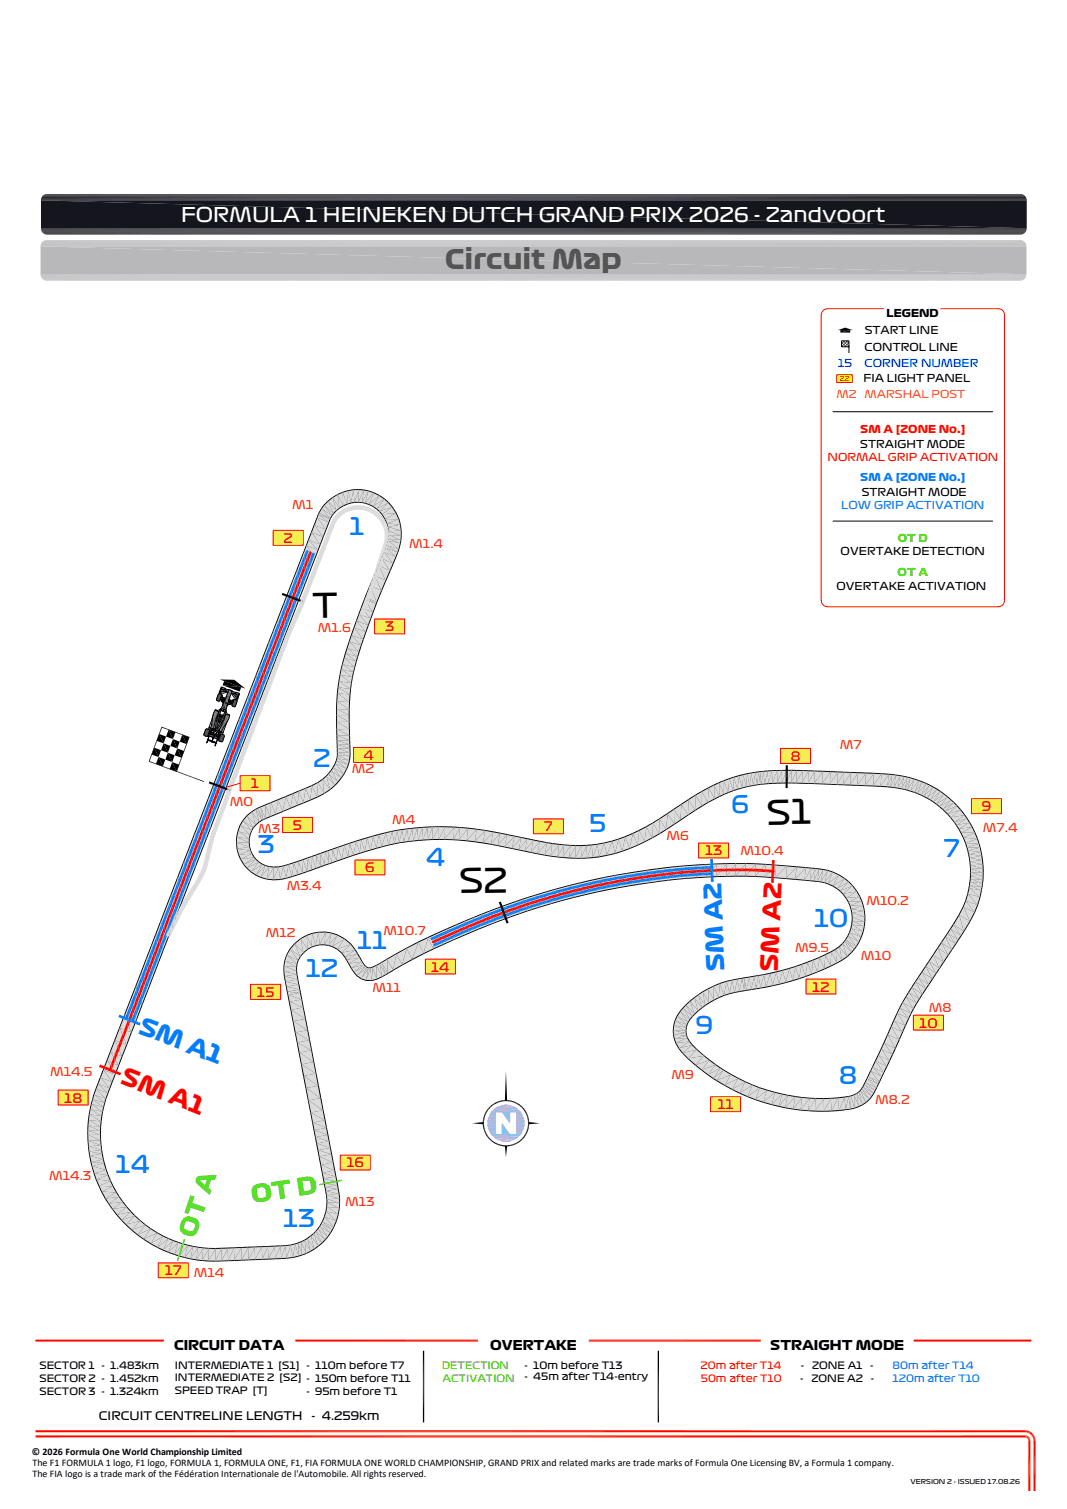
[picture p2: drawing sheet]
<svg xmlns="http://www.w3.org/2000/svg" width="210mm" height="297mm" viewBox="0 0 210 297" stroke-linecap="round" stroke-linejoin="round" font-family="sans-serif">
<defs><g id="words">
<g font-size="6.6">
<text x="61.6" y="121.7" transform="rotate(-1 61.6 121.7)">T</text>
<text x="150.9" y="162.3" transform="rotate(-1 150.9 162.3)">S1</text>
<text x="90.4" y="175.9" transform="rotate(-1 90.4 175.9)">S2</text>
</g>
<text font-size="5.2" fill="#545454" x="87.6" y="53">Circuit Map</text>
<g font-size="4.7" fill="#003fff">
<text x="68.7" y="105.3">1</text>
<text x="61.6" y="151">2</text>
<text x="144" y="160">6</text>
<text x="50.8" y="167.9">3</text>
<text x="116" y="163.9">5</text>
<text x="83.8" y="170.4">4</text>
<text x="185.7" y="168.7">7</text>
<text x="160.3" y="182.5">10</text>
<text x="70.3" y="186.9">11</text>
<text x="60.2" y="192.3">12</text>
<text x="136.9" y="203.6">9</text>
<text x="165.1" y="213.4">8</text>
<text x="22.8" y="231">14</text>
<text x="55.7" y="241.6">13</text>
</g>
<g font-size="4.7" fill="#007eff">
<text x="142.6" y="191.2" transform="rotate(-92 142.6 191.2)">SM A2</text>
<text x="27" y="203.3" transform="rotate(21 27 203.3)">SM A1</text>
</g>
<g font-size="4.7" fill="#f00">
<text x="153.1" y="191.3" transform="rotate(-88 153.1 191.3)">SM A2</text>
<text x="23.5" y="213.2" transform="rotate(21 23.5 213.2)">SM A1</text>
</g>
<g font-size="4.7" fill="#37dd00">
<text x="49.7" y="236.7" transform="rotate(-8 49.7 236.7)">OT D</text>
<text x="38.3" y="243.8" transform="rotate(-71 38.3 243.8)">OT A</text>
</g>
<text font-size="3.9" fill="#fff" x="35.6" y="43.6">FORMULA 1 HEINEKEN DUTCH GRAND PRIX 2026 - Zandvoort</text>
<g font-size="2.6">
<text x="34.3" y="265.8">CIRCUIT DATA</text>
<text x="96.5" y="265.8">OVERTAKE</text>
<text x="151.6" y="265.8">STRAIGHT MODE</text>
</g>
<g font-size="2.5" fill="#f00">
<text x="55.8" y="106.8">2</text>
<text x="75.8" y="124.3">3</text>
<text x="71.5" y="149.6">4</text>
<text x="155.6" y="149.8">8</text>
<text x="49.4" y="155.2">1</text>
<text x="193.2" y="159.7">9</text>
<text x="57.6" y="163.3">5</text>
<text x="107" y="163.6">7</text>
<text x="71.9" y="171.7">6</text>
<text x="138.7" y="168.4">13</text>
<text x="84.8" y="191.2">14</text>
<text x="50.6" y="196.2">15</text>
<text x="159.8" y="195.2">12</text>
<text x="180.9" y="202.3">10</text>
<text x="12.7" y="217">18</text>
<text x="141.2" y="218.3">11</text>
<text x="68.2" y="229.8">16</text>
<text x="32.4" y="251">17</text>
</g>
<g font-size="2.3" fill="#ff3f00">
<text x="57.5" y="100.1">M1</text>
<text x="80.5" y="107.9">M1.4</text>
<text x="62.5" y="124.3">M1.6</text>
<text x="165.3" y="147.4">M7</text>
<text x="69.2" y="152.2">M2</text>
<text x="45.2" y="158.7">M0</text>
<text x="50.8" y="164">M3</text>
<text x="77.2" y="162.1">M4</text>
<text x="131.2" y="165.4">M6</text>
<text x="193.4" y="163.7">M7.4</text>
<text x="145.7" y="168.3">M10.4</text>
<text x="56.4" y="175.2">M3.4</text>
<text x="170.5" y="178.1">M10.2</text>
<text x="52.3" y="184.5">M12</text>
<text x="75.5" y="184">M10.7</text>
<text x="156.5" y="187.5">M9.5</text>
<text x="169.4" y="188.9">M10</text>
<text x="73.3" y="195.4">M11</text>
<text x="182.8" y="199.2">M8</text>
<text x="9.8" y="211.8">M14.5</text>
<text x="132.2" y="212.4">M9</text>
<text x="172.2" y="217.3">M8.2</text>
<text x="9.7" y="232.3">M14.3</text>
<text x="67.9" y="237.3">M13</text>
<text x="38.1" y="251.4">M14</text>
</g>
<g font-size="2.3">
<text x="19.5" y="279.5">CIRCUIT CENTRELINE LENGTH</text>
<text x="61.3" y="279.5">- 4.259km</text>
</g>
<g font-size="2.1">
<text x="170.2" y="65.8">START LINE</text>
<text x="174.5" y="62.4">LEGEND</text>
<text x="170.2" y="69.1">CONTROL LINE</text>
<text x="169.9" y="75.3">FIA LIGHT PANEL</text>
<text x="169.3" y="88.1">STRAIGHT MODE</text>
<text x="169.6" y="97.6">STRAIGHT MODE</text>
<text x="165.4" y="109.3">OVERTAKE DETECTION</text>
<text x="164.6" y="116.1">OVERTAKE ACTIVATION</text>
</g>
<g font-size="2.1" fill="#00f">
<text x="164.9" y="72.3">15</text>
<text x="170.2" y="72.3">CORNER NUMBER</text>
</g>
<g font-size="2.1" fill="#ff7e00">
<text x="164.6" y="78.3">M2</text>
<text x="170.2" y="78.3">MARSHAL POST</text>
</g>
<g font-size="2.1" fill="#f00">
<text x="169.3" y="85.3">SM A [ZONE No.]</text>
<text x="162.9" y="90.8">NORMAL GRIP ACTIVATION</text>
</g>
<g font-size="2.1" fill="#007eff">
<text x="169.3" y="94.7">SM A [ZONE No.]</text>
<text x="165.5" y="100.2">LOW GRIP ACTIVATION</text>
</g>
<g font-size="2.1" fill="#37dd00">
<text x="176.7" y="106.7">OT D</text>
<text x="176.6" y="113.5">OT A</text>
</g>
<g font-size="2">
<text x="7.8" y="269.5">SECTOR 1 - 1.483km</text>
<text x="34.4" y="269.4">INTERMEDIATE 1 [S1]</text>
<text x="60.3" y="269.5">- 110m before T7</text>
<text x="103.2" y="269.5">- 10m before T13</text>
<text x="157.6" y="269.5">-</text>
<text x="159.8" y="269.5">ZONE A1</text>
<text x="171.3" y="269.5">-</text>
<text x="7.8" y="274.5">SECTOR 3 - 1.324km</text>
<text x="7.8" y="272">SECTOR 2 - 1.452km</text>
<text x="34.4" y="274.4">SPEED TRAP [T]</text>
<text x="34.4" y="271.9">INTERMEDIATE 2 [S2] - 150m before T11</text>
<text x="60.3" y="274.5">- 95m before T1</text>
<text x="103.3" y="271.7">- 45m after T14-entry</text>
<text x="157.5" y="272">-</text>
<text x="159.7" y="272">ZONE A2</text>
<text x="171.3" y="272">-</text>
<text x="6.2" y="286.3">© 2026 Formula One World Championship Limited</text>
<text x="6.4" y="288.5">The F1 FORMULA 1 logo, F1 logo, FORMULA 1, FORMULA ONE, F1, FIA FORMULA ONE WORLD CHAMPIONSHIP, GRAND PRIX and related marks are trade marks of Formula One Licensing BV, a Formula 1 company.</text>
<text x="6.4" y="290.7">The FIA logo is a trade mark of the Fédération Internationale de l'Automobile. All rights reserved.</text>
</g>
<g font-size="2" fill="#37dd00">
<text x="86.9" y="269.5">DETECTION</text>
<text x="87.1" y="272">ACTIVATION</text>
</g>
<g font-size="2" fill="#f00">
<text x="137.9" y="269.5">20m after T14</text>
<text x="137.9" y="272">50m after T10</text>
</g>
<g font-size="2" fill="#007eff">
<text x="175.7" y="269.5">80m after T14</text>
<text x="175.7" y="272">120m after T10</text>
</g>
<text font-size="1.3" fill="#f00" x="165.2" y="75">22</text>
<text font-size="1.3" x="179.2" y="292.1">VERSION 2 - ISSUED 17.08.26</text>
</g></defs>
<g fill="#000">
<path d="M64.5 98.6l1.2 2.5-2-1.7zM64.5 98.6l.9-.7 .9 2.7zM65.4 97.9l1-.6 .5 2.8zM66.4 97.3l1-.5 .2 2.9zM67.4 96.8l1.1-.3-.2 2.8zM67.4 96.8l.9 2.5-.7 .4zM68.5 96.5l.6 2.6-.8 .2zM68.5 96.5l1-.2-.4 2.8zM69.5 96.3l.3 2.7-.7 .1zM69.5 96.3h1.1l-.8 2.7zM70.6 96.3l-.1 2.7h-.7zM71.6 96.4l-.4 2.6h-.7z"/>
<path d="M70.6 96.3l1 .1-1.1 2.6zM72.5 96.5l-.7 2.6-.6-.1zM71.6 96.4l.9 .1-1.3 2.5zM73.6 96.9l-1 2.5-.8-.3zM72.5 96.5l1.1 .4-1.8 2.2zM72.6 99.4l2.1-2-1.4 2.4zM73.3 99.8l2.4-1.7-1.6 2.2zM73.6 96.9l1.1 .5-2.1 2zM74.7 97.4l1 .7-2.4 1.7zM75.7 98.1l.8 .7-2.4 1.5zM74.6 100.7l1.9-1.9 .8 .9zM75.1 101.3l2.2-1.6 .8 1.3z"/>
<path d="M56.4 117.2l1.9 2.5-2.5-.9zM57 115.6l1.9 2.6-2.5-1zM57.6 114l1.9 2.6-2.5-1zM58.3 112.2l1.8 2.8-2.5-1zM56.4 117.2l2.5 1-.6 1.5zM59 110.5l1.8 2.7-2.5-1zM57 115.6l2.5 1-.6 1.6zM59.6 108.9l1.9 2.6-2.5-1zM57.6 114l2.5 1-.6 1.6zM60.2 107.3l1.9 2.6-2.5-1zM58.3 112.2l2.5 1-.7 1.8zM60.6 106.3l2.1 2-2.5-1z"/>
<path d="M61.2 104.8l1.9 2.4-2.5-.9zM59 110.5l2.5 1-.7 1.7zM61.7 103.3l2 2.4-2.5-.9zM59.6 108.9l2.5 1-.6 1.6zM62.3 101.9l2 2.4-2.6-1zM60.2 107.3l2.5 1-.6 1.6zM62.6 101.2l2.2 1.6-2.5-.9zM62.7 100.9l2.3 1.4-2.4-1.1zM60.6 106.3l2.5 .9-.4 1.1zM63.2 100.1l1.9 2-2.4-1.2zM61.2 104.8l2.5 .9-.6 1.5zM63.7 99.4l1.7 2.1-2.2-1.4z"/>
<path d="M61.7 103.3l2.6 1-.6 1.4zM62.3 101.9l2.5 .9-.5 1.5zM62.6 101.2l2.4 1.1-.2 .5zM62.7 100.9l2.4 1.2-.1 .2zM63.2 100.1l2.2 1.4-.3 .6zM63.7 99.4l2 1.7-.3 .4zM64.5 98.6l1.8 2-.6 .5zM65.4 97.9l1.5 2.2-.6 .5zM66.4 97.3l1.2 2.4-.7 .4zM71 119.6l2.1 2.2-2.6-1zM71.6 117.9l1.9 2.7-2.5-1zM71.8 117.5l2.3 1.4-2.5-1z"/>
<path d="M72.7 115.3l1.6 3.2-2.5-1zM73.6 113.2l1.6 3.1-2.5-1zM74.1 100.3l2.4-1.5-1.9 1.9zM71.6 117.9l2.5 1-.6 1.7zM71.8 117.5l2.5 1-.2 .4zM74.4 111.3l1.6 3-2.4-1.1zM74.6 100.7l2.7-1-2.2 1.6zM75 109.9l1.9 2.5-2.5-1.1zM75.1 101.3l3-.3-2.4 1.3zM72.7 115.3l2.5 1-.9 2.2zM75.5 108.6l2 2.4-2.5-1.1zM75.7 102.3l2.9-.1-2.5 .9z"/>
<path d="M75.8 107.8l2.2 1.8-2.5-1zM76 107.3l2.4 1.5-2.6-1zM73.6 113.2l2.4 1.1-.8 2zM76.1 103.1l2.8 .1-2.6 .6zM76.3 103.8l2.7 .6-2.6 .2zM76.3 106.4l2.3 1.7-2.6-.8zM76.3 106l2.6 1-2.6-.6zM76.4 104.6l2.7 .8-2.7-.1zM76.4 105.3l2.6 1-2.7-.3zM74.4 111.3l2.5 1.1-.9 1.9zM75 109.9l2.5 1.1-.6 1.4zM75.5 108.6l2.5 1-.5 1.4z"/>
<path d="M75.7 102.3l2.4-1.3 .5 1.2zM75.8 107.8l2.6 1-.4 .8zM76.1 103.1l2.5-.9 .3 1zM76 107.3l2.6 .8-.2 .7zM76.3 103.8l2.6-.6 .1 1.2zM76.3 106.4l2.6 .6-.3 1.1zM76.3 106l2.7 .3-.1 .7zM76.4 104.6l2.6-.2 .1 1zM76.4 105.3l2.7 .1-.1 .9zM48.6 137.2l1.7 3.1-2.5-1zM49.4 135.3l1.7 2.9-2.5-1zM50.2 133l1.7 3.2-2.5-.9z"/>
<path d="M51 131.1l1.7 2.9-2.5-1zM51.9 128.7l1.6 3.3-2.5-.9zM49.4 135.3l2.5 .9-.8 2zM50.2 133l2.5 1-.8 2.2zM52.8 126.5l1.6 3.1-2.5-.9zM51 131.1l2.5 .9-.8 2zM53.6 124.3l1.7 3.1-2.5-.9zM51.9 128.7l2.5 .9-.9 2.4zM54.4 122.2l1.7 3-2.5-.9zM55.1 120.6l1.8 2.6-2.5-1zM52.8 126.5l2.5 .9-.9 2.2zM55.8 118.8l1.8 2.8-2.5-1z"/>
<path d="M53.6 124.3l2.5 .9-.8 2.2zM54.4 122.2l2.5 1-.8 2zM55.1 120.6l2.5 1-.7 1.6zM55.8 118.8l2.5 .9-.7 1.9zM66.1 139.6l2.7 1.2h-2.7zM66.2 138l2.6 1.6h-2.7zM66.3 136.5l2.6 1.7-2.7-.2zM66.4 135.3l2.6 1.4-2.7-.2zM66.6 134.1l2.5 1.5-2.7-.3zM66.8 132.8l2.4 1.7-2.6-.4zM67 131.7l2.4 1.6-2.6-.5zM67.3 130.7l2.4 1.6-2.7-.6z"/>
<path d="M67.6 129.5l2.3 1.9-2.6-.7zM67.9 128.5l2.3 1.7-2.6-.7zM68.2 127.5l2.3 1.8-2.6-.8zM68.6 126.2l2.2 2.2-2.6-.9zM66.1 139.6h2.7v1.2zM66.2 138l2.7 .2-.1 1.4zM66.3 136.5l2.7 .2-.1 1.5zM69 125l2.2 2.1-2.6-.9zM66.4 135.3l2.7 .3-.1 1.1zM66.6 134.1l2.6 .4-.1 1.1zM66.8 132.8l2.6 .5-.2 1.2zM69.6 123.5l2 2.4-2.6-.9z"/>
<path d="M67 131.7l2.7 .6-.3 1zM67.3 130.7l2.6 .7-.2 .9zM70.1 122.2l2 2.2-2.5-.9zM67.6 129.5l2.6 .7-.3 1.2zM67.9 128.5l2.6 .8-.3 .9zM70.5 120.9l2.1 2.2-2.5-.9zM68.2 127.5l2.6 .9-.3 .9zM68.6 126.2l2.6 .9-.4 1.3zM69 125l2.6 .9-.4 1.2zM69.6 123.5l2.5 .9-.5 1.5zM70.1 122.2l2.5 .9-.5 1.3zM70.5 120.9l2.6 .9-.5 1.3z"/>
<path d="M71 119.6l2.5 1-.4 1.2zM40.9 157.2l1.7 3.1-2.6-1zM41.8 154.9l1.6 3.2-2.5-.9zM42 154.3l2.3 1.6-2.5-1zM42.7 152.4l1.8 2.9-2.5-1zM43.5 150.5l1.7 2.9-2.5-1zM41.8 154.9l2.5 1-.9 2.2zM44.2 148.6l1.8 2.9-2.5-1zM45.1 146.3l1.6 3.3-2.5-1zM42 154.3l2.5 1-.2 .6zM42.7 152.4l2.5 1-.7 1.9zM46 144.1l1.6 3.2-2.5-1z"/>
<path d="M43.5 150.5l2.5 1-.8 1.9zM46.9 141.6l1.6 3.5-2.5-1zM44.2 148.6l2.5 1-.7 1.9zM45.1 146.3l2.5 1-.9 2.3zM47.8 139.3l1.6 3.3-2.5-1zM46 144.1l2.5 1-.9 2.2zM46.9 141.6l2.5 1-.9 2.5zM47.8 139.3l2.5 1-.9 2.3zM48.5 160.5l1-.8 .9 2.7zM49.5 159.7l.8-.5 .8 2.7zM48.6 137.2l2.5 1-.8 2.1zM50.3 159.2l.4-.2 .9 2.5z"/>
<path d="M50.7 159l.5-.3 .7 2.7zM51.2 158.8l1-.4 .1 2.8zM52.2 158.4l1.1-.5-.1 2.9zM53.3 157.9l1.4-.6-.4 3.1zM54.7 157.3l1 2.5-1.4 .6zM54.7 157.3l1.5-.6-.5 3.1zM56.2 156.7l1 2.5-1.5 .6zM56.2 156.7l1.4-.6-.4 3.1zM57.6 156.1l1 2.5-1.4 .6zM57.6 156.1l1.1-.5-.1 3zM58.7 155.6l1.1 2.5-1.2 .5zM58.7 155.7l1.4-.6-.3 3z"/>
<path d="M60.1 155.1l1 2.5-1.3 .5zM60.1 155.1l1.2-.5-.2 3zM61.3 154.6l1.2 2.4-1.4 .6zM61.3 154.6l1.2-.6v3zM62.5 154l.9-.6 .5 2.9zM62.5 154l1.4 2.3-1.4 .7zM63.4 153.4l.7-.7 .9 2.8zM64.6 152.3l1.4 2.3-1.9-1.9zM63.4 153.4l1.6 2.1-1.1 .8zM65.1 151.6l1.5 2.4-2-1.7zM65.5 151l1.7 2.2-2.1-1.6zM65.9 150.3l1.9 2.1-2.3-1.4z"/>
<path d="M64.1 152.7l1.9 1.9-1 .9zM66.1 149.7l2.2 1.7-2.4-1.1zM66.1 140.8l2.7 1.3h-2.7zM66.1 142.1l2.8 1.4h-2.7zM66.2 143.6l2.7 1.1-2.7 .1zM66.2 144.8l2.7 .9-2.7 .1zM66.2 145.8l2.7 .7-2.6 .1zM66.2 149.2l2.4 1.4-2.5-.9zM66.3 146.6l2.7 .7h-2.7zM66.3 147.4l2.7 .7h-2.7zM66.3 148.1l2.7 .8-2.7-.2zM66.3 148.7l2.6 1-2.7-.5z"/>
<path d="M64.6 152.3l2 1.7-.6 .6zM65.1 151.6l2.1 1.6-.6 .8zM65.5 151l2.3 1.4-.6 .8zM65.9 150.3l2.4 1.1-.5 1zM66.1 149.7l2.5 .9-.3 .8zM66.1 140.8h2.7v1.3zM66.1 142.1h2.7l.1 1.4zM66.2 143.6l2.7-.1v1.2zM66.2 144.8l2.7-.1v1zM66.2 149.2l2.7 .5-.3 .9zM66.2 145.8l2.7-.1v.8zM66.3 146.6l2.6-.1 .1 .8z"/>
<path d="M66.3 147.4l2.7-.1v.8zM66.3 148.1h2.7v.8zM66.3 148.7l2.7 .2-.1 .8zM132.5 159.2l1.5-.9v3.2zM134 158.3l1.4-1 .1 3.2zM135.4 157.3l1.4-.9 .1 3.2zM136.8 156.4l1.2-.7 .2 3zM136.8 156.4l1.4 2.3-1.3 .9zM138 155.7l1.4-.7v3.1zM138 155.7l1.4 2.4-1.2 .6zM139.4 155l1.3 2.4-1.3 .7zM139.4 155l1.1-.6 .2 3z"/>
<path d="M140.5 154.4l.9-.4 .2 2.9zM140.5 154.4l1.1 2.5-.9 .5zM141.4 154l1-.4 .1 2.8zM141.4 154l1.1 2.4-.9 .5zM142.4 153.6l1-.4v2.9zM142.4 153.6l1 2.5-.9 .3zM143.4 153.2l.9 2.5-.9 .4zM143.4 153.2l1-.3-.1 2.8zM144.4 152.9l.8 2.5-.9 .3zM144.4 152.9l1-.3-.2 2.8zM145.4 152.6l.7 2.6-.9 .2zM145.4 152.6l.8-.2-.1 2.8z"/>
<path d="M146.2 152.4l.7 2.6-.8 .2zM146.2 152.4l.8-.2-.1 2.8zM147 152.2l.6 2.6-.7 .2zM147 152.2l.8-.1-.2 2.7zM147.8 152.1l.5 2.6-.7 .1zM147.8 152.1l.8-.2-.3 2.8zM148.6 151.9l.4 2.7-.7 .1zM148.6 151.9l.7-.1-.3 2.8zM149.3 151.8l.3 2.7-.6 .1zM149.6 151.8l.6-.1-.3 2.8zM150.2 151.7l.3 2.7-.6 .1zM150.2 151.7h.8l-.5 2.7z"/>
<path d="M151 151.7l.2 2.6-.7 .1zM151 151.7l.9-.1-.7 2.7zM151.9 151.6l.1 2.7h-.8zM151.9 151.6h1l-.9 2.7zM152.9 151.6l.1 2.7h-1zM152.9 151.6h.9l-.8 2.7zM153.8 151.6l.1 2.6-.9 .1zM153.8 151.6l1-.1-.9 2.7zM154.8 151.5v2.7h-.9zM154.8 151.5h1l-1 2.7zM155.8 151.5l-.1 2.7h-.9zM156.8 151.6l-.1 2.6h-1z"/>
<path d="M155.8 151.5l1 .1-1.1 2.6zM157.9 151.6l-.1 2.7-1.1-.1zM156.8 151.6h1.1l-1.2 2.6zM159.1 151.6l-.1 2.7h-1.2zM157.9 151.6h1.2l-1.3 2.7zM160.3 151.7v2.6h-1.3zM159.1 151.6l1.2 .1-1.3 2.6zM161.9 151.7l-.1 2.7-1.5-.1zM160.4 151.7h1.5l-1.6 2.6zM163.4 151.8l-.1 2.7-1.5-.1zM161.9 151.7l1.5 .1-1.6 2.6zM164.9 151.8l-.2 2.7h-1.4z"/>
<path d="M163.4 151.8h1.5l-1.6 2.7zM166.1 151.9l-.1 2.7-1.2-.1zM164.9 151.8l1.2 .1-1.3 2.6zM167.4 152l-.1 2.6h-1.3zM166.1 151.9l1.3 .1-1.4 2.6zM168.8 152l-.1 2.7-1.4-.1zM167.4 152h1.4l-1.5 2.6zM170.4 152.1l-.1 2.6h-1.6zM168.8 152l1.6 .1-1.7 2.6zM172 152.1l-.1 2.7-1.6-.1zM170.4 152.1h1.6l-1.7 2.6zM173.5 152.2l-.2 2.7-1.5-.1z"/>
<path d="M172 152.1l1.5 .1-1.7 2.6zM174.9 152.3l-.3 2.7-1.3-.1zM173.5 152.2l1.4 .1-1.6 2.6zM175.5 152.4l-.3 2.6h-.6zM174.9 152.3l.6 .1-.9 2.6zM176.3 152.5l-.4 2.6-.7-.1zM175.5 152.4l.8 .1-1.1 2.5zM177.1 152.6l-.4 2.6-.8-.1zM176.3 152.5l.8 .1-1.2 2.5zM177.9 152.7l-.5 2.7-.7-.2zM177.1 152.6l.8 .1-1.2 2.5zM178.6 152.9l-.6 2.6-.6-.1z"/>
<path d="M177.9 152.7l.7 .2-1.2 2.5zM179.2 153l-.7 2.6-.5-.1zM180 153.3l-.8 2.5-.7-.2zM178.6 152.9l.6 .1-1.2 2.5zM180.9 153.6l-.9 2.5-.8-.3zM179.2 153l.8 .3-1.5 2.3zM180 153.3l.9 .3-1.7 2.2zM181.5 153.8l-1 2.5-.5-.2zM182.3 154.1l-1.1 2.5-.7-.3zM180.9 153.6l.6 .2-1.5 2.3zM183 154.5l-1.2 2.4-.6-.3zM181.5 153.8l.8 .3-1.8 2.2z"/>
<path d="M183.7 154.8l-1.3 2.4-.6-.3zM182.3 154.1l.7 .4-1.8 2.1zM182.4 157.2l2.1-1.9-1.5 2.2zM183 154.5l.7 .3-1.9 2.1zM183 157.5l2.1-1.8-1.5 2.2zM183.6 157.9l2.2-1.7-1.6 2.2zM183.7 154.8l.8 .5-2.1 1.9zM184.2 158.4l2.3-1.6-1.7 2.1zM184.5 155.3l.6 .4-2.1 1.8zM184.8 158.9l2.4-1.5-1.8 2zM185.1 155.7l.7 .5-2.2 1.7zM185.4 159.4l2.4-1.5-1.9 1.9z"/>
<path d="M185.8 156.2l.7 .6-2.3 1.6zM185.9 159.8l2.5-1.3-1.9 1.9zM186.5 156.8l.7 .6-2.4 1.5zM187.2 157.4l.6 .5-2.4 1.5zM187.8 157.9l.6 .6-2.5 1.3zM186.5 160.4l1.9-1.9 .7 .8zM187 161l2.1-1.7 .8 1.1zM34.9 172.7l1.2 4.3-2.5-1zM36 169.7l1.4 4-2.5-1zM37.1 166.9l1.4 3.8-2.5-1zM34.9 172.7l2.5 1-1.3 3.3zM38.2 164.2l1.4 3.7-2.5-1z"/>
<path d="M36 169.7l2.5 1-1.1 3zM39 162l1.7 3.2-2.5-1zM37.1 166.9l2.5 1-1.1 2.8zM40 159.3l1.6 3.6-2.6-.9zM38.2 164.2l2.5 1-1.1 2.7zM39 162l2.6 .9-.9 2.3zM40 159.3l2.6 1-1 2.6zM40.9 157.2l2.5 .9-.8 2.2zM46.4 165.9l2.8 .8-2.6 .5zM46.5 164.8l2.6 1-2.7 .1zM46.6 167.2l2.8 .2-2.5 .9zM46.7 163.6l2.4 1.5-2.6-.3z"/>
<path d="M46.9 168.3l2.8-.3-2.4 1.2zM47.2 162.4l2.1 1.9-2.6-.7zM47.3 169.2l2.8-.5-2.2 1.5zM47.7 161.5l1.9 2-2.4-1.1zM47.9 170.2l2.5-1.1-1.9 1.8zM48.5 170.9l2.5-1.3-1.7 2.1zM48.5 160.5l1.4 2.5-2.2-1.5zM46.4 165.9l2.7-.1 .1 .9zM46.5 164.8l2.6 .3v.7zM46.6 167.2l2.6-.5 .2 .7zM46.7 163.6l2.6 .7-.2 .8zM49.3 171.7l2.3-1.7-1.2 2.4z"/>
<path d="M46.9 168.3l2.5-.9 .3 .6zM47.2 162.4l2.4 1.1-.3 .8zM47.3 169.2l2.4-1.2 .4 .7zM47.7 161.5l2.2 1.5-.3 .5zM47.9 170.2l2.2-1.5 .3 .4zM52.2 170.3l-.9 2.5-.9-.4zM48.5 160.5l1.9 1.9-.5 .6zM48.5 170.9l1.9-1.8 .6 .5zM51 169.6l.6 .4-2.3 1.7zM49.5 159.7l1.6 2.2-.7 .5zM53 170.5l-.5 2.6-1.2-.3zM50.3 159.2l1.3 2.3-.5 .4z"/>
<path d="M51.6 170l.6 .3-1.8 2.1zM50.7 159l1.2 2.4-.3 .1zM52.2 170.3l.8 .2-1.7 2.3zM51.2 158.7l1.1 2.5-.4 .2zM53.9 170.6l-.1 2.7-1.3-.2zM53 170.5l.9 .1-1.4 2.5zM52.2 158.4l1 2.4-.9 .4zM54.8 170.5l.4 2.7-1.4 .1zM53.9 170.6l.9-.1-1 2.8zM53.3 157.9l1 2.5-1.1 .4zM54.8 170.5l.9-.1-.5 2.8zM55.7 170.4l.7 2.6-1.2 .2z"/>
<path d="M55.7 170.4l1-.3-.3 2.9zM56.7 170.1l.8 2.5-1.1 .4zM56.7 170.1l1.1-.4-.3 2.9zM57.8 169.7l.8 2.6-1.1 .3zM57.8 169.7l.9-.3-.1 2.9zM58.7 169.4l.8 2.6-.9 .3zM58.7 169.4l.9-.3v2.9zM59.6 169.1l.9 2.6-.9 .3zM59.6 169.1l.9-.3v2.9zM60.5 168.8l.9 2.5-.9 .4zM60.5 168.8l.8-.3 .1 2.8zM61.3 168.5l1-.3-.1 2.8z"/>
<path d="M61.3 168.5l.9 2.5-.8 .3zM62.3 168.2l.9 2.5-1 .3zM62.3 168.2l.7-.3 .2 2.8zM63 167.9l.9-.3v2.8zM63 167.9l.9 2.5-.7 .3zM63.9 167.6l.6-.2 .3 2.7zM63.9 167.6l.9 2.5-.9 .3zM64.5 167.4l.9-.3v2.8zM64.5 167.4l.9 2.5-.6 .2zM65.4 167.1l.9 2.5-.9 .3zM65.4 167.1l1.1-.4-.2 2.9zM66.5 166.7l.9 2.5-1.1 .4z"/>
<path d="M66.5 166.7l1.2-.4-.3 2.9zM67.7 166.3l.9 2.5-1.2 .4zM67.7 166.3l1.1-.4-.2 2.9zM68.8 165.9l.8 2.5-1 .4zM68.8 165.9l1.2-.4-.4 2.9zM70 165.5l.8 2.5-1.2 .4zM70 165.5l1.1-.3-.3 2.8zM71.1 165.2l.7 2.5-1 .3zM71.1 165.2l1.1-.4-.4 2.9zM72.2 164.8l.8 2.6-1.2 .3zM72.2 164.8l1.2-.3-.4 2.9zM73.4 164.5l.7 2.6-1.1 .3z"/>
<path d="M73.4 164.5l1.1-.3-.4 2.9zM74.5 164.2l.7 2.6-1.1 .3zM74.5 164.2l1.4-.4-.7 3zM75.9 163.8l.6 2.6-1.3 .4zM75.9 163.8l1.2-.2-.6 2.8zM77.1 163.6l.6 2.6-1.2 .2zM77.1 163.6l1-.3-.4 2.9zM78.1 163.3l.5 2.7-.9 .2zM78.1 163.3l1-.1-.5 2.8zM79.1 163.2l.4 2.7-.9 .1zM79.1 163.2l1-.1-.6 2.8zM80.1 163.1l.3 2.6-.9 .2z"/>
<path d="M80.1 163.1l1-.1-.7 2.7zM81.1 163l.3 2.6-1 .1zM81.1 163l1-.1-.7 2.7zM82.1 162.9l.2 2.6-.9 .1zM82.1 162.9l1-.1-.8 2.7zM83.1 162.8l.2 2.7h-1zM83.1 162.8l1-.1-.8 2.8zM84.1 162.7l.1 2.7-.9 .1zM84.1 162.7h1l-.9 2.7zM85.1 162.7l.1 2.7h-1zM85.1 162.7l1.3-.1-1.2 2.8zM86.4 162.6v2.7l-1.2 .1z"/>
<path d="M86.4 162.6h1.2l-1.2 2.7zM87.6 162.6l-.1 2.7h-1.1zM89.4 162.7l-.1 2.7-1.8-.1zM87.6 162.6l1.8 .1-1.9 2.6zM90.5 162.8l-.2 2.7-1-.1zM89.4 162.7l1.1 .1-1.2 2.6zM92.1 162.9l-.3 2.7-1.5-.1zM90.5 162.8l1.6 .1-1.8 2.6zM93.8 163.1l-.3 2.7-1.7-.2zM92.1 162.9l1.7 .2-2 2.5zM95.5 163.4l-.5 2.6-1.5-.2zM93.8 163.1l1.7 .3-2 2.4z"/>
<path d="M93.1 180.5l1.6-.6-.6 3.1zM97.1 163.6l-.5 2.7-1.6-.3zM95.5 163.4l1.6 .2-2.1 2.4zM94.7 179.9l1.7-.7-.7 3.2zM98.4 163.9l-.5 2.6-1.3-.2zM97.1 163.6l1.3 .3-1.8 2.4zM99.8 164.2l-.5 2.6-1.4-.3zM96.4 179.2l1.6-.6-.6 3.1zM98.4 163.9l1.4 .3-1.9 2.3zM98 178.6l.7-.2 .3 2.7zM101.3 164.5l-.6 2.6-1.4-.3zM98.7 178.4l.9-.4v2.9z"/>
<path d="M99.8 164.2l1.5 .3-2 2.3zM102.6 164.8l-.5 2.6-1.4-.3zM101.3 164.5l1.3 .3-1.9 2.3zM99.6 178l1.8-.6-.9 3.2zM103.8 165l-.5 2.6-1.3-.2zM101.4 177.4l.9 2.5-1.8 .7zM102.6 164.8l1.2 .2-1.8 2.4zM101.4 177.4l1.5-.5-.6 3zM105 165.3l-.5 2.6-1.2-.3zM102.9 176.9l.9-.3v2.8zM103.8 165l1.2 .3-1.7 2.3zM102.9 176.9l.9 2.5-1.5 .5z"/>
<path d="M106.3 165.5l-.6 2.6-1.2-.2zM103.8 176.6l.8 2.6-.8 .2zM105 165.3l1.3 .2-1.8 2.4zM103.8 176.6l1.5-.5-.7 3.1zM107.7 165.8l-.5 2.6-1.5-.3zM105.3 176.1l.8 2.6-1.5 .5zM106.3 165.5l1.4 .3-2 2.3zM108.7 165.9l-.4 2.7-1.1-.2zM107.7 165.8l1 .1-1.5 2.5zM105.3 176.1l2.4-.7-1.6 3.3zM110 166.1l-.3 2.7-1.4-.2zM107.7 175.4l.7 2.6-2.3 .7z"/>
<path d="M108.7 165.9l1.3 .2-1.7 2.5zM107.7 175.4l1.9-.5-1.2 3.1zM111 166.2l-.2 2.7-1.1-.1zM110 166.1l1 .1-1.3 2.6zM109.6 174.9l.7 2.5-1.9 .6zM112.2 166.3l-.1 2.7-1.3-.1zM111 166.2l1.2 .1-1.4 2.6zM113.3 166.3v2.7h-1.2zM109.6 174.9l2.5-.7-1.8 3.2zM112.2 166.3h1.1l-1.2 2.7zM112.1 174.2l.7 2.6-2.5 .6zM114.3 166.3l.1 2.7h-1.1z"/>
<path d="M113.3 166.3h1l-1 2.7zM112.1 174.2l2.2-.5-1.5 3.1zM114.3 166.3h1.1l-1 2.7zM115.4 166.3l.1 2.7h-1.1zM114.3 173.7l.6 2.6-2.1 .5zM115.4 166.3l1-.1-.9 2.8zM116.4 166.2l.3 2.7-1.2 .1zM116.4 166.2l1.1-.1-.8 2.8zM117.5 166.1l.4 2.7-1.2 .1zM114.3 173.7l2.5-.6-1.9 3.2zM116.8 173.1l.5 2.6-2.4 .6zM117.5 166.1l1.4-.3-1 3z"/>
<path d="M118.9 165.8l.6 2.7-1.6 .3zM116.8 173.1l2-.4-1.5 3zM118.9 165.8l1.5-.3-.9 3zM118.8 172.7l.5 2.6-2 .4zM120.4 165.5l.7 2.6-1.6 .4zM120.4 165.5l1.2-.4-.5 3zM118.8 172.7l2.2-.5-1.7 3.1zM121.6 165.1l.9 2.5-1.4 .5zM121 172.2l.5 2.7-2.2 .4zM121.6 165.1l1.4-.5-.5 3zM123 164.6l1 2.5-1.5 .5zM123 164.6l1.5-.6-.5 3.1z"/>
<path d="M121 172.2l2.3-.4-1.8 3.1zM123.3 171.8l.5 2.7-2.3 .4zM124.5 164l1.1 2.4-1.6 .7zM124.5 164l1.2-.6-.1 3zM123.3 171.8l1.9-.3-1.4 3zM125.7 163.4l1.2 2.4-1.3 .6zM125.2 171.5l.4 2.7-1.8 .3zM125.7 163.4l1.4-.8-.2 3.2zM127.1 162.6l1.3 2.4-1.5 .8zM127.1 162.6l1.3-.7v3.1zM125.2 171.5l2.2-.3-1.8 3zM127.4 171.2l.3 2.7-2.1 .3z"/>
<path d="M128.4 161.9l1.4 2.3-1.4 .8zM128.4 161.9l1.3-.8 .1 3.1zM127.4 171.2l1.9-.3-1.6 3zM129.7 161.1l1.6-1-.1 3.3zM129.3 170.9l.4 2.7-2 .3zM129.7 161.1l1.5 2.3-1.4 .8zM129.4 170.9l1.6-.2-1.3 2.9zM131.3 160.1l1.5 2.2-1.6 1.1zM131.3 160.1l1.2-.9 .3 3.1zM131 170.7l.3 2.7-1.6 .2zM132.5 159.2l1.5 2.3-1.2 .8zM131 170.7l2-.2-1.7 2.9z"/>
<path d="M133 170.5l.3 2.7-2 .2zM134 158.3l1.5 2.2-1.5 1zM133 170.5l1.9-.2-1.6 2.9zM134.9 170.3l.2 2.7-1.8 .2zM135.4 157.3l1.5 2.3-1.4 .9zM134.9 170.3l2-.1-1.8 2.8zM136.9 170.2l.2 2.7-2 .1zM136.9 170.2l2-.1-1.8 2.8zM138.9 170.1l.1 2.6-1.9 .2zM138.9 170.1l2.1-.1-2 2.7zM141 170l.1 2.7h-2.1zM141 170l2-.1-1.9 2.8z"/>
<path d="M143 169.9v2.7l-1.9 .1zM144.8 169.9v2.7h-1.8zM143 169.9h1.8l-1.8 2.7zM146.8 169.9l-.1 2.7h-1.9zM144.8 169.9h2l-2 2.7zM148.7 169.9l-.1 2.7h-1.9zM146.8 169.9h1.9l-2 2.7zM150.7 170.1l-.2 2.6-1.9-.1zM148.7 169.9l2 .2-2.1 2.5zM152.7 170.2l-.2 2.7-2-.2zM150.7 170.1l2 .1-2.2 2.5zM154.9 170.4l-.2 2.6-2.2-.1z"/>
<path d="M152.8 170.2l2.1 .2-2.4 2.5zM156.7 170.5l-.2 2.7-1.8-.2zM154.9 170.4l1.8 .1-2 2.5zM158.6 170.7l-.3 2.7-1.8-.2zM156.7 170.5l1.9 .2-2.1 2.5zM159.7 170.8l-.3 2.7-1.1-.1zM158.6 170.7l1.1 .1-1.4 2.6zM160.5 170.9l-.3 2.6h-.8zM159.7 170.8l.8 .1-1.1 2.6zM161.2 170.9l-.3 2.7-.7-.1zM160.5 170.9h.7l-1 2.6zM162 171l-.5 2.7-.6-.1z"/>
<path d="M161.2 170.9l.8 .1-1.1 2.6zM162.9 171.2l-.7 2.6-.7-.1zM163.9 171.6l-1 2.5-.7-.3zM162 171l.9 .2-1.4 2.5zM162.9 174.1l2.2-2-1.2 2.4zM162.9 171.2l1 .4-1.7 2.2zM163.9 174.5l2.4-1.7-1.6 2.2zM163.9 171.6l1.2 .5-2.2 2zM164.7 175l2.4-1.5-1.8 2zM165.3 175.5l2.6-1.2-2.1 1.7zM165.1 172.1l1.2 .7-2.4 1.7zM165.8 176l2.9-.6-2.2 1.5z"/>
<path d="M166.5 176.9l2.8-.5-2.4 1.2zM166.3 172.8l.8 .7-2.4 1.5zM166.9 177.6l2.8-.3-2.5 1zM167.2 178.3h2.8l-2.6 .7zM167.4 179l2.8 .3-2.7 .4zM167.1 173.5l.8 .8-2.6 1.2zM165.8 176l2.1-1.7 .8 1.1zM166.5 176.9l2.2-1.5 .6 1zM166.9 177.6l2.4-1.2 .4 .9zM167.2 178.3l2.5-1 .3 1zM167.4 179l2.6-.7 .2 1zM186.5 160.4l2.6-1.1-2.1 1.7z"/>
<path d="M187 161l2.9-.6-2.1 1.5zM187.8 161.9l2.6-.9-2.3 1.5zM188.1 162.5l2.8-.7-2.3 1.4zM188.6 163.2l2.8-.4-2.4 1.2zM189 164l2.9-.2-2.4 1.1zM189.5 178.5l1.5 2.9-2.4-1.3zM189.5 164.9l2.9 .2-2.5 .9zM187.8 161.9l2.1-1.5 .5 .6zM189.9 166l2.9 .1-2.6 .8zM189.9 177.3l2 2.3-2.4-1.1zM190.2 166.9l2.8-.1-2.6 .7zM190.4 175.9l2.1 2.3-2.6-.9z"/>
<path d="M188.1 162.5l2.3-1.5 .5 .8zM190.4 167.5l2.8 .2-2.7 .5zM190.5 168.2l2.8 .2-2.6 .5zM190.6 174.8l2.4 1.8-2.6-.7zM190.7 168.9l2.7 .4-2.6 .3zM190.7 174.3l2.5 1-2.6-.5zM190.8 169.6l2.7 .6-2.7 .2zM190.8 173.6l2.5 1.1-2.6-.4zM190.8 170.4l2.8 .5-2.7 .1zM190.9 173l2.5 .9-2.6-.3zM190.9 172.4l2.6 .8-2.6-.2zM188.6 163.2l2.3-1.4 .5 1z"/>
<path d="M190.9 171l2.7 .8-2.7-.1zM190.9 171.7l2.7 .8-2.7-.1zM189 164l2.4-1.2 .5 1zM189.5 178.5l2.4 1.1-.9 1.8zM189.5 164.9l2.4-1.1 .5 1.3zM189.9 166l2.5-.9 .4 1zM189.9 177.3l2.6 .9-.6 1.4zM190.2 166.9l2.6-.8 .2 .7zM190.4 175.9l2.6 .7-.5 1.6zM190.4 167.5l2.6-.7 .2 .9zM190.5 168.2l2.7-.5 .1 .7zM190.6 174.8l2.6 .5-.2 1.3z"/>
<path d="M190.7 168.9l2.6-.5 .1 .9zM190.7 174.3l2.6 .4-.1 .6zM190.8 169.6l2.6-.3 .1 .9zM190.8 173.6l2.6 .3-.1 .8zM190.8 170.4l2.7-.2 .1 .7zM190.9 173l2.6 .2-.1 .7zM190.9 172.4l2.7 .1-.1 .7zM190.9 171l2.7-.1v.9zM190.9 171.7l2.7 .1v.7zM25.6 196.8l1.4 3.9-2.6-1zM26.6 194.1l1.5 3.7-2.5-1zM27.6 191.5l1.5 3.6-2.5-1z"/>
<path d="M28.7 188.6l1.4 3.8-2.5-.9zM26.6 194.1l2.5 1-1 2.7zM29.7 186.1l1.5 3.5-2.5-1zM27.6 191.5l2.5 .9-1 2.7zM30.6 183.8l1.6 3.3-2.5-1zM28.7 188.6l2.5 1-1.1 2.8zM31.5 181.4l1.6 3.4-2.5-1zM29.7 186.1l2.5 1-1 2.5zM33.6 176l.4 6.4-2.5-1zM30.6 183.8l2.5 1-.9 2.3zM31.5 181.4l2.5 1-.9 2.4zM33.6 176l2.5 1-2.1 5.4z"/>
<path d="M55.8 190.2l2.7 .9-2.7 .1zM55.8 191.2l2.7 .6-2.6 .4zM55.9 192.2l2.8 .6-2.6 .5zM55.9 189.1l2.6 1.3-2.7-.2zM56.1 193.3l2.8 .4-2.6 .6zM56.3 194.3l2.8 .5-2.6 .5zM56.3 188l2.2 1.7-2.6-.6zM56.5 195.3l2.7 .1-2.6 .5zM56.6 195.9l2.9 .8-2.7 .5zM56.8 197.2l3 1.1-2.6 .5zM57 186.8l1.8 2.3-2.5-1.1zM57.1 198.8l3.1 1.7-2.6 .5z"/>
<path d="M57.9 185.7l1.3 2.6-2.2-1.5zM55.8 190.2l2.7 .2v.7zM55.8 191.2l2.7-.1v.7zM55.9 192.2l2.6-.4 .2 1zM55.9 189.1l2.6 .6v.7zM56.1 193.3l2.6-.5 .2 .9zM56.3 188l2.5 1.1-.3 .6zM56.3 194.3l2.6-.6 .2 1.1zM57.9 185.7l1.2-1 .7 2.9zM56.5 195.3l2.6-.5 .1 .6zM57 186.8l2.2 1.5-.4 .8zM56.6 195.9l2.6-.5 .3 1.3z"/>
<path d="M56.8 197.2l2.7-.5 .3 1.6zM57.2 198.8l2.6-.5 .4 2.2zM57.9 185.7l1.9 1.9-.6 .7zM59.1 184.7l1.2-.7 .3 2.9zM59.1 184.7l1.5 2.2-.8 .7zM60.3 184l1.1 2.5-.8 .4zM60.3 184l1.1-.4v2.9zM61.4 183.6l.7 2.6-.7 .3zM61.4 183.6l1.3-.2-.6 2.8zM62.7 183.4l.2 2.7-.8 .1zM64.1 183.4l-.2 2.7h-1zM62.7 183.4h1.4l-1.2 2.7z"/>
<path d="M65.3 183.6l-.7 2.6-.7-.1zM64.1 183.4l1.2 .2-1.4 2.5zM66.4 183.9l-1.1 2.5-.7-.2zM65.3 186.4l2.6-1.7-1.6 2.2zM65.3 183.6l1.1 .3-1.8 2.3zM66.3 186.9l2.8-1.1-1.9 1.8zM67.2 187.6l2.8-.7-2.2 1.5zM66.4 183.9l1.5 .8-2.6 1.7zM67.8 188.4l2.7-.7-2.4 1.3zM68.1 189l2.8-.6-2.4 1.4zM68.5 189.8l2.8-.6-2.3 1.4zM67.9 184.7l1.2 1.1-2.8 1.1z"/>
<path d="M69 190.6l2.7-.8-2.1 1.6zM67.2 187.6l1.9-1.8 .9 1.1zM69.6 191.4l2.4-1.3-1.8 2.1zM67.8 188.4l2.2-1.5 .5 .8zM68.1 189l2.4-1.3 .4 .7zM70.2 192.2l2.1-1.9-1.3 2.4zM68.5 189.8l2.4-1.4 .4 .8zM69 190.6l2.3-1.4 .4 .6zM69.6 191.4l2.1-1.6 .3 .3zM72.5 190.4l-.4 2.7-1.1-.4zM72 190.1l.3 .2-2.1 1.9zM72.3 190.3l.2 .1-1.5 2.3z"/>
<path d="M72.5 190.4h.4l-.8 2.7zM72.9 190.4l.3 2.7h-1.1zM73.3 190.3l.7-.4 .2 2.9zM73.3 190.3l.9 2.5-1 .3zM74 189.9l.6-.3 .7 2.7zM74.6 189.6l.5-.2 .8 2.5zM74 189.9l1.3 2.4-1.1 .5zM74.6 189.6l1.3 2.3-.6 .4zM75.1 189.4l1-.7 .3 3zM75.1 189.4l1.3 2.3-.5 .2zM76.1 188.7l1.4 2.4-1.1 .6zM76.1 188.7l1.8-1-.5 3.4z"/>
<path d="M77.9 187.7l1.3 2.3-1.8 1.1zM77.9 187.7l2-1.1-.7 3.4zM79.9 186.6l1.3 2.4-2 1zM79.9 186.6l2.3-1.2-1 3.6zM82.2 185.4l1.2 2.4-2.2 1.2zM82.2 185.4l2-1-.8 3.4zM84.2 184.4l1.1 2.5-1.9 .9zM84.2 184.4l1.8-.8-.7 3.3zM86 183.6l1.1 2.5-1.8 .8zM86 183.6l2-.9-.9 3.4zM88 182.7l1.1 2.5-2 .9zM88 182.7l1.9-.8-.8 3.3z"/>
<path d="M89.9 181.9l1 2.5-1.8 .8zM89.9 181.9l1.5-.6-.5 3.1zM91.4 181.3l1.1 2.4-1.6 .7zM91.4 181.3l1.7-.8-.7 3.2zM93.1 180.5l1 2.5-1.7 .7zM94.7 179.9l1 2.5-1.6 .6zM96.4 179.2l1 2.5-1.7 .7zM98 178.6l1 2.5-1.6 .6zM98.7 178.4l.9 2.5-.6 .2zM99.6 178l.9 2.6-.9 .3zM133.7 199.1l1.8 2.1-2.3-1.2zM134.4 198.3l1.5 2.4-2.2-1.6z"/>
<path d="M134.9 197.8l1.5 2.3-2-1.8zM134.9 197.8l.8-.8 1.1 2.7zM135.7 197l.9-.7 .9 2.8zM136.6 196.3l.8-.6 .8 2.7zM135.7 197l1.8 2.1-.7 .6zM137.4 195.7l.8-.5 .7 2.8zM136.6 196.3l1.6 2.1-.7 .7zM138.2 195.2l1.1-.6 .3 2.9zM137.4 195.7l1.5 2.3-.7 .4zM138.2 195.2l1.4 2.3-.7 .5zM139.3 194.6l1.1-.6 .1 2.9zM139.3 194.6l1.2 2.3-.9 .6z"/>
<path d="M140.4 194l1.2-.5-.1 3zM140.4 194l1.1 2.5-1 .4zM141.6 193.5l.9 2.5-1 .5zM141.6 193.5l1.3-.4-.4 2.9zM142.9 193.1l.7 2.6-1.1 .3zM142.9 193.1l1.2-.3-.5 2.9zM144.1 192.8l.5 2.7-1 .2zM144.1 192.8l1-.2-.5 2.9zM145.1 192.6l.5 2.7-1 .2zM145.1 192.6l.9-.1-.4 2.8zM146 192.5l.5 2.6-.9 .2zM146.5 192.4l.9-.2-.5 2.9z"/>
<path d="M147.4 192.2l.5 2.7-1 .2zM147.4 192.2l1-.1-.5 2.8zM148.4 192.1l.4 2.6-.9 .2zM148.4 192.1l.8-.2-.4 2.8zM149.2 191.9l.5 2.7-.9 .1zM149.2 191.9l1.1-.2-.6 2.9zM150.3 191.7l.5 2.7-1.1 .2zM150.3 191.7l1.2-.2-.7 2.9zM151.5 191.5l.6 2.6-1.3 .3zM151.5 191.5l1.2-.3-.6 2.9zM152.7 191.2l.7 2.6-1.3 .3zM152.7 191.2l1.3-.3-.6 2.9z"/>
<path d="M154 190.9l.7 2.6-1.3 .3zM154 190.9l1.3-.4-.6 3zM155.3 190.5l.7 2.6-1.3 .4zM155.3 190.5l1.2-.3-.5 2.9zM156.5 190.2l.8 2.5-1.3 .4zM156.5 190.2l1.2-.4-.4 2.9zM157.7 189.8l.9 2.5-1.3 .4zM157.7 189.8l1.2-.5-.3 3zM158.9 189.3l.9 2.5-1.2 .5zM158.9 189.3l1-.4-.1 2.9zM159.9 188.9l1 2.5-1.1 .4zM159.9 188.9l1.3-.5-.3 3z"/>
<path d="M161.2 188.4l1.1 2.4-1.4 .6zM161.2 188.4l1.2-.6-.1 3zM162.4 187.8l1.1 2.5-1.2 .5zM162.4 187.8l1.1-.5v3zM163.5 187.3l1.3 2.3-1.3 .7zM163.5 187.3l.8-.5 .5 2.8zM164.3 186.8l.8-.5 .7 2.8zM164.3 186.8l1.5 2.3-1 .5zM165.1 186.3l.6-.6 1.1 2.7zM166.1 185.2l1.6 2.3-2-1.8zM165.1 186.3l1.7 2.1-1 .7zM166.3 184.9l1.9 2-2.1-1.7z"/>
<path d="M166.8 184.2l1.8 2.2-2.3-1.5zM167.1 183.5l2 2-2.3-1.3zM165.7 185.7l2 1.8-.9 .9zM167.4 182.7l2.2 1.8-2.5-1zM167.5 181.9l2.5 1.5-2.6-.7zM167.6 181.3l2.6 1.1-2.7-.5zM167.6 180.5l2.7 .9-2.7-.1zM167.5 179.7l2.8 .7-2.7 .1zM166.1 185.2l2.1 1.7-.5 .6zM166.3 184.9l2.3 1.5-.4 .5zM166.8 184.2l2.3 1.3-.5 .9zM167.1 183.5l2.5 1-.5 1z"/>
<path d="M167.4 182.7l2.6 .7-.4 1.1zM167.5 181.9l2.7 .5-.2 1zM167.6 181.3l2.7 .1-.1 1zM167.6 180.5l2.7-.1v1zM167.5 179.7l2.7-.4 .1 1.1zM176.5 199.4l1.8 2.5-2.5-1.1zM177 198.3l1.9 2.2-2.4-1.1zM177.5 197.3l1.9 2.2-2.4-1.2zM178.2 196.2l1.7 2.4-2.4-1.3zM178.7 195.3l1.8 2.2-2.3-1.3zM179.3 194.3l1.7 2.4-2.3-1.4zM177 198.3l2.4 1.2-.5 1z"/>
<path d="M177.5 197.3l2.4 1.3-.5 .9zM180.1 193.2l1.5 2.5-2.3-1.4zM178.2 196.2l2.3 1.3-.6 1.1zM180.6 192.4l1.7 2.3-2.2-1.5zM178.7 195.3l2.3 1.4-.5 .8zM181.4 191.3l1.5 2.6-2.3-1.5zM179.3 194.3l2.3 1.4-.6 1zM182.1 190.2l1.5 2.5-2.2-1.4zM180.1 193.2l2.2 1.5-.7 1zM182.7 189.2l1.6 2.4-2.2-1.4zM180.6 192.4l2.3 1.5-.6 .8zM183.5 188l1.5 2.6-2.3-1.4z"/>
<path d="M181.4 191.3l2.2 1.4-.7 1.2zM182.1 190.2l2.2 1.4-.7 1.1zM184.5 186.5l1.3 2.9-2.3-1.4zM182.7 189.2l2.3 1.4-.7 1zM185.2 185.5l1.5 2.5-2.2-1.5zM183.5 188l2.3 1.4-.8 1.2zM185.9 184.3l1.5 2.7-2.2-1.5zM186.4 183.6l1.8 2.2-2.3-1.4zM184.5 186.5l2.2 1.5-.9 1.4zM187 182.8l1.7 2.3-2.3-1.5zM185.2 185.5l2.2 1.5-.7 1zM187.5 181.9l1.7 2.4-2.2-1.5z"/>
<path d="M185.9 184.3l2.3 1.5-.8 1.2zM188.6 180.1l1.2 3.2-2.3-1.4zM186.4 183.6l2.3 1.5-.5 .7zM187 182.8l2.2 1.5-.5 .8zM187.5 181.9l2.3 1.4-.6 1zM188.6 180.1l2.4 1.3-1.2 1.9zM17.7 218.3l2.4 1.4-2.6-.4zM17.9 217.3l2.4 1.5-2.6-.5zM18.1 216.4l2.4 1.5-2.6-.6zM18.4 215.5l2.3 1.6-2.6-.7zM18.8 214.3l2.1 2-2.5-.8zM19.2 213.3l2.1 1.9-2.5-.9z"/>
<path d="M19.7 212l2 2.2-2.5-.9zM20.2 210.6l2 2.4-2.5-1zM17.7 218.3l2.6 .5-.2 .9zM20.4 210.1l2.4 1.4-2.6-.9zM17.9 217.3l2.6 .6-.2 .9zM20.9 208.8l2 2.3-2.5-1zM18.1 216.4l2.6 .7-.2 .8zM18.4 215.5l2.5 .8-.2 .8zM18.8 214.3l2.5 .9-.4 1.1zM21.6 207l1.8 2.8-2.5-1zM19.2 213.3l2.5 .9-.4 1zM22.5 204.7l1.6 3.3-2.5-1z"/>
<path d="M19.7 212l2.5 1-.5 1.2zM20.2 210.6l2.6 .9-.6 1.5zM23.4 202.3l1.6 3.4-2.5-1zM20.4 210.1l2.5 1-.1 .4zM20.9 208.8l2.5 1-.5 1.3zM21.6 207l2.5 1-.7 1.8zM24.4 199.7l1.6 3.6-2.6-1zM22.5 204.7l2.5 1-.9 2.3zM23.4 202.3l2.6 1-1 2.4zM24.4 199.7l2.6 1-1 2.6zM25.6 196.8l2.5 1-1.1 2.9zM57.6 201l3 1.8-2.6 .5z"/>
<path d="M58 203.3l3 1.4-2.6 .6zM58.4 205.2l3 1.5-2.6 .5zM58.8 207.2l3 1.8-2.6 .5zM59.2 209.5l3.1 1.8-2.7 .5zM59.6 211.8l3.2 1.9-2.7 .5zM60.1 214.2l3.1 1.9-2.6 .5zM57.6 201l2.6-.5 .4 2.3zM60.6 216.6l3.1 1.9-2.7 .5zM58 203.3l2.6-.5 .4 1.9zM58.4 205.2l2.6-.5 .4 2zM61 219l3.1 1.5-2.7 .5zM58.8 207.2l2.6-.5 .4 2.3z"/>
<path d="M59.2 209.5l2.6-.5 .5 2.3zM59.6 211.8l2.7-.5 .5 2.4zM60.1 214.2l2.7-.5 .4 2.4zM60.6 216.6l2.6-.5 .5 2.4zM61 219l2.7-.5 .4 2zM132.5 201.8l2.6 1.1-2.7-.1zM132.4 202.8l2.7 .5-2.7 .3zM132.8 200.9l2.3 1.4-2.6-.5zM132.4 203.6l2.8 .2-2.6 .7zM133.2 200l2.1 1.8-2.5-.9zM132.6 204.5l2.8-.3-2.5 1.2zM132.9 205.4l2.9-.5-2.3 1.6z"/>
<path d="M133.5 206.5l2.8-.9-2 1.8zM132.5 201.8l2.6 .5v.6zM132.4 202.8l2.7 .1v.4zM132.8 200.9l2.5 .9-.2 .5zM132.4 203.6l2.7-.3 .1 .5zM133.2 200l2.3 1.2-.2 .6zM134.3 207.4l2.9-.9-1.8 2zM132.6 204.5l2.6-.7 .2 .4zM133.7 199.1l2.2 1.6-.4 .5zM132.9 205.4l2.5-1.2 .4 .7zM134.4 198.3l2 1.8-.5 .6zM133.5 206.5l2.3-1.6 .5 .7z"/>
<path d="M134.9 197.8l1.9 1.9-.4 .4zM135.4 208.5l3.2-.8-1.8 2.1zM134.3 207.4l2-1.8 .9 .9zM136.8 209.8l2.9-1.2-1.7 2.1zM137.2 206.5l1.4 1.2-3.2 .8zM138 210.7l2.9-1.2-1.6 2.2zM138.6 207.7l1.1 .9-2.9 1.2zM139.3 211.7l2.5-1.6-1.5 2.3zM139.7 208.6l1.2 .9-2.9 1.2zM140.3 212.4l2.1-1.9-1.4 2.3zM140.9 209.5l.9 .6-2.5 1.6zM141.8 210.1l.6 .4-2.1 1.9z"/>
<path d="M141 212.8l2.9-1.4-1.3 2.3zM142.4 210.5l1.5 .9-2.9 1.4zM142.6 213.7l2.7-1.5-1.2 2.3zM143.9 211.4l1.4 .8-2.7 1.5zM144.1 214.5l2.6-1.6-1.2 2.4zM145.3 212.2l1.4 .7-2.6 1.6zM145.5 215.3l2.6-1.8-1 2.5zM146.7 212.9l1.4 .6-2.6 1.8zM147.1 216l2.4-2-.8 2.6zM148.1 213.5l1.4 .5-2.4 2zM148.7 216.6l2.2-2.1-.7 2.6zM149.5 214l1.4 .5-2.2 2.1z"/>
<path d="M150.2 217.1l2.3-2.2-.7 2.6zM150.9 214.5l1.6 .4-2.3 2.2zM153.9 215.3l-.6 2.6-1.5-.4zM152.5 214.9l1.4 .4-2.1 2.2zM155 215.5l-.5 2.6-1.2-.2zM153.9 215.3l1.1 .2-1.7 2.4zM156.5 215.8l-.4 2.6-1.6-.3zM155 215.5l1.5 .3-2 2.3zM157.8 215.9l-.3 2.7-1.4-.2zM156.5 215.8l1.3 .1-1.7 2.5zM159.3 216.1l-.2 2.6-1.6-.1zM157.8 215.9l1.5 .2-1.8 2.5z"/>
<path d="M160.5 216.1l-.1 2.7-1.3-.1zM159.3 216.1h1.2l-1.4 2.6zM160.5 216.1l1.6 .1-1.7 2.6zM162.1 216.2l.1 2.6h-1.8zM162.1 216.2l1.4-.1-1.3 2.7zM163.5 216.1l.1 2.7h-1.4zM163.5 216.1l1.4-.1-1.3 2.8zM164.9 216l.2 2.7-1.5 .1zM164.9 216l1.2-.1-1 2.8zM166.1 215.9l.4 2.6-1.4 .2zM166.1 215.9l.8-.1-.4 2.7zM166.9 215.8l.5-.2v2.8z"/>
<path d="M166.9 215.8l.5 2.6-.9 .1zM167.4 215.6l.6-.2 .2 2.8zM167.4 215.6l.8 2.6-.8 .2zM168 215.4l.5-.2 .6 2.7zM168.5 215.2l.4-.3 .9 2.6zM168 215.4l1.1 2.5-.9 .3zM168.9 214.9l.3-.3 1.3 2.5zM169.5 214.3l1.7 2.2-2-1.9zM169.7 213.9l2 1.9-2.2-1.5zM168.5 215.2l1.3 2.3-.7 .4zM169.9 213.4l2.1 1.8-2.3-1.3zM170.2 213l2.1 1.7-2.4-1.3z"/>
<path d="M170.5 212.3l2.1 1.9-2.4-1.2zM168.9 214.9l1.6 2.2-.7 .4zM170.7 211.8l2.3 1.6-2.5-1.1zM169.2 214.6l2 1.9-.7 .6zM171.2 210.8l2 2.2-2.5-1.2zM171.6 210l2.1 1.9-2.5-1.1zM169.5 214.3l2.2 1.5-.5 .7zM169.7 213.9l2.3 1.3-.3 .6zM172.2 208.8l1.8 2.4-2.4-1.2zM169.9 213.4l2.4 1.3-.3 .5zM170.2 213l2.4 1.2-.3 .5zM172.7 207.6l1.9 2.4-2.4-1.2z"/>
<path d="M170.5 212.3l2.5 1.1-.4 .8zM170.7 211.8l2.5 1.2-.2 .4zM173.3 206.5l1.9 2.3-2.5-1.2zM171.2 210.8l2.5 1.1-.5 1.1zM173.8 205.3l1.9 2.3-2.4-1.1zM171.6 210l2.4 1.2-.3 .7zM174.6 203.6l1.7 2.8-2.5-1.1zM172.2 208.8l2.4 1.2-.6 1.2zM172.7 207.6l2.5 1.2-.6 1.2zM175.3 202.1l1.8 2.6-2.5-1.1zM173.3 206.5l2.4 1.1-.5 1.2zM175.8 200.8l1.9 2.4-2.4-1.1z"/>
<path d="M173.8 205.3l2.5 1.1-.6 1.2zM174.6 203.6l2.5 1.1-.8 1.7zM175.3 202.1l2.4 1-.6 1.6zM175.8 200.8l2.5 1.1-.6 1.3zM176.5 199.4l2.4 1.1-.6 1.4zM17.2 222.6l2.7 .8h-2.7zM17.2 221.6l2.7 1h-2.7zM17.3 220.5l2.6 1.3-2.7-.2zM17.2 223.4l2.7 1-2.7 .2zM17.2 224.6l2.8 .8-2.7 .3zM17.5 219.3l2.5 1.5-2.7-.3zM17.3 225.7l2.8 .6-2.7 .4z"/>
<path d="M17.4 226.7l2.8 .4-2.6 .4zM17.6 227.5l2.8 .7-2.6 .6zM17.8 228.8l2.8 .1-2.6 .7zM18 229.6l3 .6-2.6 .9zM18.4 231.1l3 .1-2.6 1zM18.8 232.2l3 .2-2.4 1.1zM17.2 222.6h2.7v.8zM17.2 221.6l2.7 .2v.8zM17.2 223.4h2.7v1zM17.3 220.5l2.7 .3-.1 1zM19.4 233.5l2.9-.1-2.4 1.3zM17.2 224.6l2.7-.2 .1 1z"/>
<path d="M17.5 219.3l2.6 .4-.1 1.1zM17.3 225.7l2.7-.3 .1 .9zM17.4 226.7l2.7-.4 .1 .8zM17.6 227.5l2.6-.4 .2 1.1zM17.8 228.8l2.6-.6 .2 .7zM19.9 234.7l3.1-.1-2.3 1.4zM18 229.6l2.6-.7 .4 1.3zM20.7 236l2.8-.5-2.2 1.5zM18.4 231.1l2.6-.9 .4 1zM18.8 232.2l2.6-1 .4 1.2zM21.3 237l2.9-.5-2.1 1.6zM19.4 233.5l2.4-1.1 .5 1z"/>
<path d="M22.1 238.1l2.9-.6-2.1 1.7zM19.9 234.7l2.4-1.3 .7 1.2zM20.7 236l2.3-1.4 .5 .9zM21.3 237l2.2-1.5 .7 1zM22.1 238.1l2.1-1.6 .8 1zM22.9 239.2l2.1-1.7 .8 .9zM23.9 240.3l1.9-1.9 .8 .8zM61.4 221l2.9 1-2.6 .5zM61.7 222.5l2.9 .9-2.6 .5zM62 223.9l2.9 .7-2.7 .5zM62.2 225.1l2.9 .8-2.6 .5zM62.5 226.4l2.9 .8-2.7 .5z"/>
<path d="M62.7 227.7l3 1.1-2.7 .5zM63 229.3l3 1.1-2.7 .5zM63.3 230.9l2.9 .6-2.7 .6zM63.5 232.1l2.9 .4-2.7 .5zM63.7 233l2.8 .3-2.6 .5zM63.8 239.5l1.9 2.1-2.4-1.1zM63.9 233.8l2.8 .2-2.7 .5zM64 234.5l2.8 .5-2.6 .3zM64.1 238.4l2.2 2-2.5-.9zM61.4 221l2.7-.5 .2 1.5zM64.2 235.3l2.7 .6-2.7 .2zM64.2 237.5l2.5 1.5-2.6-.6z"/>
<path d="M64.2 236.1l2.7 .7-2.7-.1zM64.2 236.7l2.7 1.1-2.7-.3zM61.7 222.5l2.6-.5 .3 1.4zM62 223.9l2.6-.5 .3 1.2zM62.2 225.1l2.7-.5 .2 1.3zM62.5 226.4l2.6-.5 .3 1.3zM62.7 227.7l2.7-.5 .3 1.6zM63 229.3l2.7-.5 .3 1.6zM63.3 230.9l2.7-.5 .2 1.1zM63.5 232.1l2.7-.6 .2 1zM63.7 233l2.7-.5 .1 .8zM63.9 233.8l2.6-.5 .2 .7z"/>
<path d="M64 234.5l2.7-.5 .1 .9zM64.1 238.4l2.6 .6-.4 1.4zM64.2 235.3l2.6-.4 .1 1zM64.2 237.5l2.7 .3-.2 1.2zM64.2 236.1l2.7-.2v.9zM64.2 236.7l2.7 .1v1zM22.9 239.2l2.9-.8-1.9 1.9zM23.9 240.3l2.7-1.1-1.9 2zM24.7 241.2l2.9-1-1.7 2zM25.9 242.2l2.8-1.2-1.7 2.1zM26.6 239.2l1 1-2.9 1zM27 243.1l2.7-1.3-1.5 2.2z"/>
<path d="M27.6 240.2l1.1 .8-2.8 1.2zM28.2 244l2.8-1.4-1.4 2.3zM28.7 241l1 .8-2.7 1.3zM29.6 244.9l2.6-1.7-1.3 2.4zM29.7 241.8l1.3 .8-2.8 1.4zM30.9 245.6l2.3-1.9-1.1 2.5zM31 242.6l1.2 .6-2.6 1.7zM34.1 244.1l-1 2.5-1-.4zM32.2 243.2l1 .5-2.3 1.9zM33.2 243.7l.9 .4-2 2.1zM35.1 244.5l-.8 2.5-1.2-.4zM34.1 244.1l1 .4-2 2.1z"/>
<path d="M36 244.8l-.8 2.5-.9-.3zM35.1 244.5l.9 .3-1.7 2.2zM37 245l-.7 2.6-1.1-.3zM36 244.8l1 .2-1.8 2.3zM38 245.3l-.5 2.6-1.2-.3zM37 245l1 .3-1.7 2.3zM39 245.4l-.4 2.7-1.1-.2zM38 245.3l1 .1-1.5 2.5zM40 245.6l-.2 2.6-1.2-.1zM39 245.4l1 .2-1.4 2.5zM41.1 245.6l-.1 2.7-1.2-.1zM40 245.6h1.1l-1.3 2.6z"/>
<path d="M42.4 245.7v2.6h-1.4zM41.1 245.6l1.3 .1-1.4 2.6zM42.4 245.7l1.2-.1-1.2 2.7zM43.6 245.6l.1 2.7h-1.3zM43.6 245.6h1.2l-1.1 2.7zM44.8 245.6l.1 2.7h-1.2zM44.8 245.6l1.2-.1-1.1 2.8zM46 245.5l.1 2.7-1.2 .1zM46 245.5h1.5l-1.4 2.7zM47.5 245.5l.1 2.7h-1.5zM47.5 245.5l1.3-.1-1.2 2.8zM48.8 245.4l.1 2.7-1.3 .1z"/>
<path d="M48.8 245.4h1.3l-1.2 2.7zM50.1 245.4l.1 2.7h-1.3zM50.1 245.4l1.4-.1-1.3 2.8zM51.5 245.3l.1 2.7-1.4 .1zM51.5 245.3h1.2l-1.1 2.7zM52.7 245.3l.1 2.6-1.2 .1zM52.7 245.3l1.4-.1-1.3 2.7zM54.1 245.2l.1 2.7h-1.4zM54.1 245.2h1.1l-1 2.7zM55.2 245.2l.1 2.6-1.1 .1zM55.2 245.2l1-.1-.8 2.7zM56.2 245.1l.2 2.7h-1z"/>
<path d="M56.2 245.1l1-.1-.8 2.8zM57.2 245l.5 2.6-1.3 .2zM57.2 245l.9-.2-.4 2.8zM58.1 244.8l.5-.2 .2 2.8zM58.1 244.8l.7 2.6-1.1 .2zM58.6 244.6l.6-.3 .3 2.8zM58.6 244.6l.9 2.5-.7 .3zM59.2 244.3l.7-.2 .4 2.7zM59.2 244.3l1.1 2.5-.8 .3zM59.9 244.1l.5-.4 .8 2.7zM60.4 243.7l.7-.5 .8 2.7zM59.9 244.1l1.3 2.3-.9 .4z"/>
<path d="M61.1 243.2l.5-.4 1.1 2.6zM60.4 243.7l1.5 2.2-.7 .5zM62.1 242.3l1.4 2.5-1.9-2zM62.5 241.8l1.6 2.3-2-1.8zM61.1 243.2l1.6 2.2-.8 .5zM62.8 241.3l1.8 2.2-2.1-1.7zM63.1 240.8l2 2-2.3-1.5zM63.3 240.5l2.2 1.6-2.4-1.3zM61.6 242.8l1.9 2-.8 .6zM62.1 242.3l2 1.8-.6 .7zM62.5 241.8l2.1 1.7-.5 .6zM62.8 241.3l2.3 1.5-.5 .7z"/>
<path d="M63.1 240.8l2.4 1.3-.4 .7zM63.3 240.5l2.4 1.1-.2 .5zM63.8 239.5l2.5 .9-.6 1.2z"/>
</g>
<path d="M149.5 151.8v2.7" fill="none" stroke="#000" stroke-width=".34"/>
<path d="M149.7 151.8v2.7" fill="none" stroke="#000" stroke-width=".3"/>
<path d="M146.3 192.4v2.7M146.7 192.4v2.7" fill="none" stroke="#000" stroke-width=".44"/>
<path d="M73.1 190.3v2.8" fill="none" stroke="#000" stroke-width=".4"/>
<g fill="#dbdbdb">
<path d="M51.2 131.1l1.4 2.8-2.2-.8z"/>
<path d="M51.2 131.1l2.1 .9-.7 1.9z"/>
<path d="M52.1 128.7l1.2 3.3-2.1-.9z"/>
<path d="M52.1 128.7l2.2 .9-1 2.4z"/>
<path d="M52.9 126.5l1.4 3.1-2.2-.9z"/>
<path d="M52.9 126.5l2.2 .9-.8 2.2z"/>
<path d="M53.8 124.3l1.3 3.1-2.2-.9z"/>
<path d="M53.8 124.3l2.2 .9-.9 2.2z"/>
<path d="M54.6 122.3l1.4 2.9-2.2-.9z"/>
<path d="M54.6 122.3l2.2 .8-.8 2.1z"/>
<path d="M55.2 120.6l1.6 2.5-2.2-.8z"/>
<path d="M55.2 120.6l2.2 .9-.6 1.6z"/>
<path d="M55.9 118.8l1.5 2.7-2.2-.9z"/>
<path d="M55.9 118.8l2.2 .9-.7 1.8z"/>
<path d="M56.5 117.3l1.6 2.4-2.2-.9z"/>
<path d="M56.5 117.3l2.2 .8-.6 1.6z"/>
<path d="M57.1 115.7l1.6 2.4-2.2-.8z"/>
<path d="M57.2 115.7l2.1 .8-.6 1.6z"/>
<path d="M57.8 114.1l1.5 2.4-2.2-.8z"/>
<path d="M57.8 114.1l2.1 .8-.6 1.6z"/>
<path d="M58.5 112.3l1.4 2.6-2.1-.8z"/>
<path d="M58.5 112.3l2.1 .9-.7 1.7z"/>
<path d="M59.1 110.6l1.5 2.6-2.1-.9z"/>
<path d="M59.1 110.6l2.2 .8-.7 1.8z"/>
<path d="M59.7 109l1.6 2.4-2.2-.8z"/>
<path d="M59.7 109l2.2 .9-.6 1.5z"/>
<path d="M60.4 107.4l1.5 2.5-2.2-.9z"/>
<path d="M60.4 107.4l2.1 .8-.6 1.7z"/>
<path d="M60.8 106.3l1.7 1.9-2.1-.8z"/>
<path d="M60.8 106.3l2.1 .9-.4 1z"/>
<path d="M61.4 104.8l1.5 2.4-2.1-.9z"/>
<path d="M61.4 104.8l2.1 .9-.6 1.5z"/>
<path d="M61.9 103.4l1.6 2.3-2.1-.9z"/>
<path d="M61.9 103.4l2.2 .8-.6 1.5z"/>
<path d="M62.5 101.9l1.6 2.3-2.2-.8z"/>
<path d="M62.5 101.9l2.1 .9-.5 1.4z"/>
<path d="M62.7 101.3l1.9 1.5-2.1-.9z"/>
<path d="M62.7 101.3l2.2 .9-.3 .6z"/>
<path d="M62.9 100.9l2 1.3-2.2-.9z"/>
<path d="M62.9 100.9l2.1 1.1-.1 .2z"/>
<path d="M63.3 100.2l1.7 1.8-2.1-1.1z"/>
<path d="M63.3 100.2l2 1.2-.3 .6z"/>
<path d="M63.8 99.5l1.5 1.9-2-1.2z"/>
<path d="M63.8 99.5l1.8 1.5-.3 .4z"/>
<path d="M64.6 98.7l1 2.3-1.8-1.5z"/>
<path d="M64.6 98.7l1.6 1.7-.6 .6z"/>
<path d="M64.6 98.7l.9-.7 .7 2.4z"/>
<path d="M65.5 98l1.3 1.9-.6 .5z"/>
<path d="M65.5 98l1-.6 .3 2.5z"/>
<path d="M66.5 97.4l1 2.1-.7 .4z"/>
<path d="M66.5 97.4l1-.4v2.5z"/>
<path d="M67.5 97l.8 2.2-.8 .3z"/>
<path d="M67.5 97l1-.4-.2 2.6z"/>
<path d="M68.5 96.6l.6 2.3-.8 .3z"/>
<path d="M68.5 96.6l1.1-.1-.5 2.4z"/>
<path d="M69.6 96.5l.2 2.3-.7 .1z"/>
<path d="M69.6 96.5h1l-.8 2.3z"/>
<path d="M70.6 96.5l-.1 2.3h-.7z"/>
<path d="M70.6 96.5h1l-1.1 2.3z"/>
<path d="M71.6 96.5l-.4 2.3h-.7z"/>
<path d="M71.6 96.5l.9 .2-1.3 2.1z"/>
<path d="M72.5 96.7l-.6 2.3-.7-.2z"/>
<path d="M72.5 96.7l1 .4-1.6 1.9z"/>
<path d="M73.5 97.1l-.9 2.1-.7-.2z"/>
<path d="M73.5 97.1l1.1 .5-2 1.6z"/>
<path d="M72.6 99.2l2-1.6-1.2 2z"/>
<path d="M74.6 97.6l1 .7-2.2 1.3z"/>
<path d="M73.4 99.6l2.2-1.3-1.4 1.8z"/>
<path d="M75.6 98.3l.8 .7-2.2 1.1z"/>
<path d="M74.2 100.1l2.2-1.1-1.7 1.6z"/>
<path d="M74.7 100.6l1.7-1.6 .7 .8z"/>
<path d="M74.7 100.6l2.4-.8-1.9 1.4z"/>
<path d="M75.2 101.2l1.9-1.4 .8 1.2z"/>
<path d="M75.2 101.2l2.7-.2-2.1 1.2z"/>
<path d="M75.8 102.2l2.1-1.2 .5 1.2z"/>
<path d="M75.8 102.2h2.6l-2.2 .8z"/>
<path d="M76.2 103l2.2-.8 .3 1.1z"/>
<path d="M76.2 103l2.5 .3-2.3 .4z"/>
<path d="M76.4 103.7l2.3-.4 .2 1.1z"/>
<path d="M76.4 103.7l2.5 .7-2.4 .2z"/>
<path d="M76.5 104.6l2.4-.2v1z"/>
<path d="M76.5 104.6l2.4 .8-2.3-.1z"/>
<path d="M76.6 105.3l2.3 .1-.1 .9z"/>
<path d="M76.6 105.3l2.2 1-2.3-.3z"/>
<path d="M76.5 106l2.3 .3-.1 .6z"/>
<path d="M76.5 106l2.2 .9-2.3-.5z"/>
<path d="M76.4 106.4l2.3 .5-.3 1.2z"/>
<path d="M76.4 106.4l2 1.7-2.2-.7z"/>
<path d="M76.2 107.4l2.2 .7-.2 .6z"/>
<path d="M76.2 107.4l2 1.3-2.2-.8z"/>
<path d="M76 107.9l2.2 .8-.3 .9z"/>
<path d="M76 107.9l1.9 1.7-2.2-.9z"/>
<path d="M75.7 108.7l2.2 .9-.6 1.3z"/>
<path d="M75.7 108.7l1.6 2.2-2.1-.9z"/>
<path d="M75.2 110l2.1 .9-.6 1.4z"/>
<path d="M75.2 110l1.5 2.3-2.1-.9z"/>
<path d="M74.6 111.4l2.1 .9-.8 1.9z"/>
<path d="M74.6 111.4l1.3 2.8-2.2-.9z"/>
<path d="M73.7 113.3l2.2 .9-.9 2z"/>
<path d="M73.7 113.3l1.3 2.9-2.1-.9z"/>
<path d="M72.9 115.3l2.1 .9-.9 2.3z"/>
<path d="M72.9 115.3l1.2 3.2-2.2-.9z"/>
<path d="M71.9 117.6l2.2 .9-.1 .4z"/>
<path d="M71.9 117.6l2.1 1.3-2.2-.9z"/>
<path d="M71.8 118l2.2 .9-.7 1.6z"/>
<path d="M71.8 118l1.5 2.5-2.1-.8z"/>
<path d="M71.1 119.7l2.2 .8-.4 1.2z"/>
<path d="M71.1 119.7l1.8 2-2.2-.8z"/>
<path d="M70.7 120.9l2.2 .8-.5 1.3z"/>
<path d="M70.7 120.9l1.7 2.1-2.2-.8z"/>
<path d="M70.2 122.2l2.2 .8-.5 1.4z"/>
<path d="M70.2 122.2l1.7 2.2-2.2-.8z"/>
<path d="M69.7 123.6l2.2 .8-.5 1.4z"/>
<path d="M69.7 123.6l1.7 2.2-2.2-.7z"/>
<path d="M69.2 125.1l2.2 .7-.4 1.2z"/>
<path d="M69.2 125.1l1.8 1.9-2.2-.7z"/>
<path d="M68.8 126.3l2.2 .7-.4 1.3z"/>
<path d="M68.8 126.3l1.8 2-2.2-.7z"/>
<path d="M68.4 127.6l2.2 .7-.3 1z"/>
<path d="M68.4 127.6l1.9 1.7-2.2-.7z"/>
<path d="M68.1 128.6l2.2 .7-.3 .9z"/>
<path d="M68.1 128.6l1.9 1.6-2.2-.7z"/>
<path d="M67.8 129.5l2.2 .7-.3 1.1z"/>
<path d="M67.8 129.5l1.9 1.8-2.2-.5z"/>
<path d="M67.5 130.8l2.2 .5-.2 1z"/>
<path d="M67.5 130.8l2 1.5-2.3-.5z"/>
<path d="M67.2 131.8l2.3 .5-.2 1z"/>
<path d="M67.2 131.8l2.1 1.5-2.3-.5z"/>
<path d="M67 132.8l2.3 .5-.2 1.2z"/>
<path d="M67 132.8l2.1 1.7-2.3-.4z"/>
<path d="M66.8 134.1l2.3 .4-.2 1.1z"/>
<path d="M66.8 134.1l2.1 1.5-2.3-.3z"/>
<path d="M66.6 135.3l2.3 .3-.1 1.1z"/>
<path d="M66.6 135.3l2.2 1.4-2.3-.2z"/>
<path d="M66.5 136.5l2.3 .2-.1 1.5z"/>
<path d="M66.5 136.5l2.2 1.7-2.3-.1z"/>
<path d="M66.4 138.1l2.3 .1-.1 1.4z"/>
<path d="M66.4 138.1l2.2 1.5h-2.3z"/>
<path d="M66.3 139.6h2.3v1.2z"/>
<path d="M66.3 139.6l2.3 1.2h-2.3z"/>
<path d="M66.3 140.8h2.3v1.3z"/>
<path d="M66.3 140.8l2.3 1.3h-2.3z"/>
<path d="M66.3 142.1h2.3l.1 1.4z"/>
<path d="M66.3 142.1l2.4 1.4h-2.4z"/>
<path d="M66.3 143.6l2.4-.1v1.2z"/>
<path d="M66.3 143.6l2.4 1.1-2.3 .1z"/>
<path d="M66.4 144.8l2.3-.1v1z"/>
<path d="M66.4 144.8l2.3 .9-2.3 .1z"/>
<path d="M66.4 145.8l2.3-.1v.8z"/>
<path d="M66.4 145.8l2.3 .7-2.3 .1z"/>
<path d="M66.4 146.6l2.3-.1 .1 .8z"/>
<path d="M66.4 146.6l2.4 .7h-2.4z"/>
<path d="M66.4 147.4l2.4-.1v.8z"/>
<path d="M66.4 147.4l2.4 .7h-2.3z"/>
<path d="M66.5 148.1h2.3v.8z"/>
<path d="M66.5 148.1l2.3 .8-2.3-.2z"/>
<path d="M66.5 148.7l2.3 .2-.1 .8z"/>
<path d="M66.5 148.7l2.2 1-2.3-.5z"/>
<path d="M66.4 149.2l2.3 .5-.2 .8z"/>
<path d="M66.4 149.2l2.1 1.3-2.2-.7z"/>
<path d="M66.3 149.8l2.2 .7-.3 .8z"/>
<path d="M66.3 149.8l1.9 1.5-2.2-1z"/>
<path d="M66 150.3l2.2 1-.6 1z"/>
<path d="M66 150.3l1.6 2-2-1.2z"/>
<path d="M65.6 151.1l2 1.2-.5 .8z"/>
<path d="M65.6 151.1l1.5 2-1.9-1.4z"/>
<path d="M65.2 151.7l1.9 1.4-.6 .8z"/>
<path d="M65.2 151.7l1.3 2.2-1.8-1.5z"/>
<path d="M64.7 152.4l1.8 1.5-.6 .6z"/>
<path d="M64.7 152.4l1.2 2.1-1.7-1.7z"/>
<path d="M64.2 152.8l1.7 1.7-1 .8z"/>
<path d="M63.5 153.5l.7-.7 .7 2.5z"/>
<path d="M63.5 153.5l1.4 1.8-1.1 .8z"/>
<path d="M62.6 154.1l.9-.6 .3 2.6z"/>
<path d="M62.6 154.1l1.2 2-1.4 .7z"/>
<path d="M61.4 154.7l1.2-.6-.2 2.7z"/>
<path d="M61.4 154.7l1 2.1-1.4 .6z"/>
<path d="M60.1 155.3l1.3-.6-.4 2.7z"/>
<path d="M60.1 155.3l.9 2.1-1.3 .6z"/>
<path d="M58.8 155.8l1.3-.5-.4 2.7z"/>
<path d="M58.8 155.8l.9 2.2-1.2 .4z"/>
<path d="M57.7 156.3l1.1-.5-.3 2.6z"/>
<path d="M57.7 156.3l.8 2.1-1.3 .6z"/>
<path d="M56.3 156.9l1.4-.6-.5 2.7z"/>
<path d="M56.3 156.9l.9 2.1-1.6 .7z"/>
<path d="M54.7 157.5l1.6-.6-.7 2.8z"/>
<path d="M54.7 157.5l.9 2.2-1.4 .5z"/>
<path d="M53.3 158.1l1.4-.6-.5 2.7z"/>
<path d="M53.3 158.1l.9 2.1-1.1 .5z"/>
<path d="M52.3 158.5l1-.4-.2 2.6z"/>
<path d="M52.2 158.5l.9 2.2-.9 .4z"/>
<path d="M51.3 158.9l.9-.4v2.6z"/>
<path d="M51.3 158.9l.9 2.2-.4 .1z"/>
<path d="M50.8 159.2l.5-.3 .5 2.3z"/>
<path d="M50.8 159.2l1 2-.3 .2z"/>
<path d="M50.4 159.4l.4-.2 .7 2.2z"/>
<path d="M50.4 159.4l1.1 2-.6 .4z"/>
<path d="M49.6 159.9l.8-.5 .5 2.4z"/>
<path d="M49.6 159.9l1.3 1.9-.6 .5z"/>
<path d="M48.6 160.6l1-.7 .7 2.4z"/>
<path d="M48.6 160.6l1.7 1.7-.5 .6z"/>
<path d="M48.6 160.6l1.2 2.3-1.9-1.3z"/>
<path d="M47.9 161.6l1.9 1.3-.3 .5z"/>
<path d="M47.9 161.6l1.6 1.8-2.2-.9z"/>
<path d="M47.3 162.5l2.2 .9-.4 .9z"/>
<path d="M47.3 162.5l1.8 1.8-2.2-.7z"/>
<path d="M46.9 163.6l2.2 .7-.1 .8z"/>
<path d="M46.9 163.6l2.1 1.5-2.3-.3z"/>
<path d="M46.7 164.8l2.3 .3-.1 .7z"/>
<path d="M46.7 164.8l2.2 1-2.3 .1z"/>
<path d="M46.6 165.9l2.3-.1 .1 .9z"/>
<path d="M46.6 165.9l2.4 .8-2.3 .4z"/>
<path d="M46.7 167.1l2.3-.4 .2 .7z"/>
<path d="M46.7 167.1l2.5 .3-2.2 .8z"/>
<path d="M47 168.2l2.2-.8 .3 .6z"/>
<path d="M47 168.2l2.5-.2-2.1 1.1z"/>
<path d="M47.4 169.1l2.1-1.1 .5 .8z"/>
<path d="M47.4 169.1l2.6-.3-2 1.3z"/>
<path d="M48 170.1l2-1.3 .3 .4z"/>
<path d="M48 170.1l2.3-.9-1.7 1.6z"/>
<path d="M48.6 170.8l1.7-1.6 .6 .5z"/>
<path d="M48.6 170.8l2.3-1.1-1.5 1.9z"/>
<path d="M50.9 169.7l.7 .5-2.2 1.4z"/>
<path d="M49.4 171.6l2.2-1.4-1.2 2z"/>
<path d="M51.6 170.2l.6 .3-1.8 1.7z"/>
<path d="M52.2 170.5l-.8 2.1-1-.4z"/>
<path d="M52.2 170.5l.8 .2-1.6 1.9z"/>
<path d="M53 170.7l-.5 2.3-1.1-.4z"/>
<path d="M53 170.7l.8 .1-1.3 2.2z"/>
<path d="M53.8 170.8v2.3l-1.3-.1z"/>
<path d="M53.8 170.8l1-.1-1 2.4z"/>
<path d="M54.8 170.7l.3 2.3-1.3 .1z"/>
<path d="M54.8 170.7l1-.2-.7 2.5z"/>
<path d="M55.8 170.5l.5 2.3-1.2 .2z"/>
<path d="M55.8 170.5l1-.3-.5 2.6z"/>
<path d="M56.8 170.2l.6 2.3-1.1 .3z"/>
<path d="M56.8 170.2l1-.3-.4 2.6z"/>
<path d="M57.8 169.9l.7 2.2-1.1 .4z"/>
<path d="M57.8 169.9l.9-.3-.2 2.5z"/>
<path d="M58.7 169.6l.8 2.2-1 .3z"/>
<path d="M58.7 169.6l.9-.3-.1 2.5z"/>
<path d="M59.6 169.3l.8 2.2-.9 .3z"/>
<path d="M59.6 169.3l1-.3-.2 2.5z"/>
<path d="M60.6 169l.7 2.2-.9 .3z"/>
<path d="M60.6 169l.8-.3v2.5z"/>
<path d="M61.4 168.7l.8 2.2-.8 .3z"/>
<path d="M61.4 168.7l.9-.4-.1 2.6z"/>
<path d="M62.3 168.3l.8 2.2-.9 .4z"/>
<path d="M62.3 168.3l.8-.2v2.4z"/>
<path d="M63.1 168.1l.8 2.1-.8 .3z"/>
<path d="M63.1 168.1l.9-.4-.1 2.5z"/>
<path d="M64 167.7l.8 2.2-.9 .3z"/>
<path d="M64 167.7l.5-.1 .3 2.3z"/>
<path d="M64.5 167.6l.8 2.2-.5 .1z"/>
<path d="M64.5 167.6l.9-.4-.1 2.6z"/>
<path d="M65.4 167.2l.8 2.2-.9 .4z"/>
<path d="M65.4 167.2l1.1-.3-.3 2.5z"/>
<path d="M66.5 166.9l.8 2.2-1.1 .3z"/>
<path d="M66.5 166.9l1.3-.5-.5 2.7z"/>
<path d="M67.8 166.4l.7 2.2-1.2 .5z"/>
<path d="M67.8 166.4l1-.3-.3 2.5z"/>
<path d="M68.8 166.1l.8 2.2-1.1 .3z"/>
<path d="M68.8 166.1l1.3-.4-.5 2.6z"/>
<path d="M70.1 165.7l.7 2.2-1.2 .4z"/>
<path d="M70.1 165.7l1-.3-.3 2.5z"/>
<path d="M71.1 165.4l.7 2.2-1 .3z"/>
<path d="M71.1 165.4l1.2-.4-.5 2.6z"/>
<path d="M72.3 165l.6 2.2-1.1 .4z"/>
<path d="M72.3 165l1.1-.3-.5 2.5z"/>
<path d="M73.4 164.7l.7 2.2-1.2 .3z"/>
<path d="M73.4 164.7l1.1-.3-.4 2.5z"/>
<path d="M74.5 164.4l.6 2.2-1 .3z"/>
<path d="M74.5 164.4l1.4-.4-.8 2.6z"/>
<path d="M75.9 164l.6 2.3-1.4 .3z"/>
<path d="M75.9 164l1.3-.3-.7 2.6z"/>
<path d="M77.2 163.7l.4 2.3-1.1 .3z"/>
<path d="M77.2 163.7l1-.2-.6 2.5z"/>
<path d="M78.2 163.5l.4 2.3-1 .2z"/>
<path d="M78.2 163.5l.9-.1-.5 2.4z"/>
<path d="M79.1 163.4l.4 2.3-.9 .1z"/>
<path d="M79.1 163.4l1-.2-.6 2.5z"/>
<path d="M80.1 163.2l.3 2.4-.9 .1z"/>
<path d="M80.1 163.2l1-.1-.7 2.5z"/>
<path d="M81.1 163.1l.3 2.4-1 .1z"/>
<path d="M81.1 163.1l1-.1-.7 2.5z"/>
<path d="M82.1 163l.2 2.4-.9 .1z"/>
<path d="M82.1 163l1-.1-.8 2.5z"/>
<path d="M83.1 162.9l.2 2.4-1 .1z"/>
<path d="M83.1 162.9h1l-.8 2.4z"/>
<path d="M84.1 162.9l.1 2.3-.9 .1z"/>
<path d="M84.1 162.9l1-.1-.9 2.4z"/>
<path d="M85.1 162.8l.1 2.4h-1z"/>
<path d="M85.1 162.8h1.3l-1.2 2.4z"/>
<path d="M86.4 162.8v2.3l-1.2 .1z"/>
<path d="M86.4 162.8h1.2l-1.2 2.3z"/>
<path d="M87.6 162.8l-.1 2.4-1.1-.1z"/>
<path d="M87.6 162.8l1.8 .1-1.9 2.3z"/>
<path d="M89.4 162.9l-.1 2.3h-1.8z"/>
<path d="M89.4 162.9l1.1 .1-1.2 2.2z"/>
<path d="M90.5 163l-.2 2.3-1-.1z"/>
<path d="M90.5 163l1.6 .1-1.8 2.2z"/>
<path d="M92.1 163.1l-.2 2.3-1.6-.1z"/>
<path d="M92.1 163.1l1.7 .2-1.9 2.1z"/>
<path d="M93.8 163.3l-.3 2.3-1.6-.2z"/>
<path d="M93.8 163.3l1.6 .2-1.9 2.1z"/>
<path d="M95.4 163.5l-.3 2.3-1.6-.2z"/>
<path d="M95.4 163.5l1.6 .3-1.9 2z"/>
<path d="M97 163.8l-.4 2.3-1.5-.3z"/>
<path d="M97 163.8l1.4 .3-1.8 2z"/>
<path d="M98.4 164.1l-.5 2.3-1.3-.3z"/>
<path d="M98.4 164.1l1.4 .3-1.9 2z"/>
<path d="M99.8 164.4l-.5 2.2-1.4-.2z"/>
<path d="M99.8 164.4l1.4 .3-1.9 1.9z"/>
<path d="M101.2 164.7l-.4 2.2-1.5-.3z"/>
<path d="M101.2 164.7l1.4 .2-1.8 2z"/>
<path d="M102.6 164.9l-.5 2.3-1.3-.3z"/>
<path d="M102.6 164.9l1.2 .3-1.7 2z"/>
<path d="M103.8 165.2l-.5 2.3-1.2-.3z"/>
<path d="M103.8 165.2l1.2 .2-1.7 2z"/>
<path d="M105 165.4l-.5 2.3-1.2-.3z"/>
<path d="M105 165.4l1.2 .3-1.7 2z"/>
<path d="M106.2 165.7l-.4 2.3-1.3-.3z"/>
<path d="M106.2 165.7l1.4 .2-1.8 2.1z"/>
<path d="M107.6 165.9l-.4 2.4-1.4-.3z"/>
<path d="M107.6 165.9l1.1 .2-1.5 2.2z"/>
<path d="M108.7 166.1l-.3 2.3-1.2-.1z"/>
<path d="M108.7 166.1l1.3 .2-1.6 2.1z"/>
<path d="M110 166.3l-.3 2.3-1.3-.2z"/>
<path d="M110 166.3l1 .1-1.3 2.2z"/>
<path d="M111 166.4l-.2 2.3-1.1-.1z"/>
<path d="M111 166.4l1.2 .1-1.4 2.2z"/>
<path d="M112.2 166.5l-.1 2.3-1.3-.1z"/>
<path d="M112.2 166.5h1.1l-1.2 2.3z"/>
<path d="M113.3 166.5v2.4l-1.2-.1z"/>
<path d="M113.3 166.5h1l-1 2.4z"/>
<path d="M114.3 166.5l.1 2.4h-1.1z"/>
<path d="M114.3 166.5h1.1l-1 2.4z"/>
<path d="M115.4 166.5l.1 2.3-1.1 .1z"/>
<path d="M115.4 166.5l1.1-.1-1 2.4z"/>
<path d="M116.5 166.4l.2 2.3-1.2 .1z"/>
<path d="M116.5 166.4l1.1-.1-.9 2.4z"/>
<path d="M117.6 166.3l.3 2.3-1.2 .1z"/>
<path d="M117.6 166.3l1.3-.3-1 2.6z"/>
<path d="M118.9 166l.5 2.3-1.5 .3z"/>
<path d="M118.9 166l1.6-.3-1.1 2.6z"/>
<path d="M120.5 165.7l.6 2.2-1.7 .4z"/>
<path d="M120.5 165.7l1.2-.4-.6 2.6z"/>
<path d="M121.7 165.3l.7 2.2-1.3 .4z"/>
<path d="M121.7 165.3l1.3-.5-.6 2.7z"/>
<path d="M123 164.8l.9 2.1-1.5 .6z"/>
<path d="M123 164.8l1.5-.7-.6 2.8z"/>
<path d="M124.5 164.1l1 2.2-1.6 .6z"/>
<path d="M124.5 164.1l1.3-.5-.3 2.7z"/>
<path d="M125.8 163.6l1.1 2-1.4 .7z"/>
<path d="M125.8 163.6l1.4-.8-.3 2.8z"/>
<path d="M127.2 162.8l1.1 2-1.4 .8z"/>
<path d="M127.2 162.8l1.3-.7-.2 2.7z"/>
<path d="M128.5 162.1l1.2 2-1.4 .7z"/>
<path d="M128.5 162.1l1.3-.9-.1 2.9z"/>
<path d="M129.8 161.2l1.3 2-1.4 .9z"/>
<path d="M129.8 161.2l1.6-1-.3 3z"/>
<path d="M131.4 160.2l1.3 2-1.6 1z"/>
<path d="M131.4 160.2l1.2-.8 .1 2.8z"/>
<path d="M132.6 159.4l1.3 1.9-1.2 .9z"/>
<path d="M132.6 159.4l1.5-1-.2 2.9z"/>
<path d="M134.1 158.4l1.3 1.9-1.5 1z"/>
<path d="M134.1 158.4l1.4-.9-.1 2.8z"/>
<path d="M135.5 157.5l1.3 1.9-1.4 .9z"/>
<path d="M135.5 157.5l1.4-.9-.1 2.8z"/>
<path d="M136.9 156.6l1.2 2-1.3 .8z"/>
<path d="M136.9 156.6l1.2-.7v2.7z"/>
<path d="M138.1 155.9l1.2 2-1.2 .7z"/>
<path d="M138.1 155.9l1.4-.8-.2 2.8z"/>
<path d="M139.5 155.1l1.1 2.1-1.3 .7z"/>
<path d="M139.5 155.1l1-.5 .1 2.6z"/>
<path d="M140.5 154.6l1.1 2.1-1 .5z"/>
<path d="M140.5 154.6l1-.4 .1 2.5z"/>
<path d="M141.5 154.2l1 2.1-.9 .4z"/>
<path d="M141.5 154.2l1-.4v2.5z"/>
<path d="M142.5 153.8l.8 2.1-.8 .4z"/>
<path d="M142.5 153.8l1-.4-.2 2.5z"/>
<path d="M143.5 153.4l.8 2.2-1 .3z"/>
<path d="M143.5 153.4l.9-.3-.1 2.5z"/>
<path d="M144.4 153.1l.7 2.2-.8 .3z"/>
<path d="M144.4 153.1l1-.3-.3 2.5z"/>
<path d="M145.4 152.8l.7 2.2-1 .3z"/>
<path d="M145.4 152.8l.9-.3-.2 2.5z"/>
<path d="M146.3 152.5l.5 2.3-.8 .2z"/>
<path d="M146.3 152.5l.7-.1-.2 2.4z"/>
<path d="M147 152.4l.5 2.3-.7 .1z"/>
<path d="M147 152.4l.8-.2-.3 2.5z"/>
<path d="M147.8 152.2l.5 2.3-.8 .2z"/>
<path d="M147.8 152.2l.9-.1-.4 2.4z"/>
<path d="M148.7 152.1l.3 2.3-.7 .1z"/>
<path d="M148.7 152.1l.6-.1-.3 2.4z"/>
<path d="M149.3 152l.3 2.3-.6 .1z"/>
</g>
<path d="M149.5 152v2.3" fill="none" stroke="#dbdbdb" stroke-width=".3"/>
<path d="M149.7 152v2.3" fill="none" stroke="#dbdbdb" stroke-width=".25"/>
<g fill="#dbdbdb">
<path d="M149.6 152l.6-.1-.4 2.4z"/>
<path d="M150.2 151.9l.3 2.3-.7 .1z"/>
<path d="M150.2 151.9l.8-.1-.5 2.4z"/>
<path d="M151 151.8l.2 2.4h-.7z"/>
<path d="M151 151.8h.9l-.7 2.4z"/>
<path d="M151.9 151.8l.1 2.3-.8 .1z"/>
<path d="M151.9 151.8l1-.1-.9 2.4z"/>
<path d="M152.9 151.7l.1 2.4h-1z"/>
<path d="M152.9 151.7h1l-.9 2.4z"/>
<path d="M153.9 151.7v2.4h-.9z"/>
<path d="M153.9 151.7h.9l-.9 2.4z"/>
<path d="M154.8 151.7v2.4h-.9z"/>
<path d="M154.8 151.7h1l-1 2.4z"/>
<path d="M155.8 151.7l-.1 2.4h-.9z"/>
<path d="M155.8 151.7h.9l-1 2.4z"/>
<path d="M156.7 151.7v2.4h-1z"/>
<path d="M156.7 151.7l1.2 .1-1.2 2.3z"/>
<path d="M157.9 151.8l-.1 2.3h-1.1z"/>
<path d="M157.9 151.8h1.2l-1.3 2.3z"/>
<path d="M159.1 151.8l-.1 2.3h-1.2z"/>
<path d="M159.1 151.8h1.2l-1.3 2.3z"/>
<path d="M160.3 151.8v2.4l-1.3-.1z"/>
<path d="M160.3 151.8l1.6 .1-1.6 2.3z"/>
<path d="M161.9 151.9l-.1 2.3h-1.5z"/>
<path d="M161.9 151.9l1.5 .1-1.6 2.2z"/>
<path d="M163.4 152l-.1 2.3-1.5-.1z"/>
<path d="M163.4 152h1.5l-1.6 2.3z"/>
<path d="M164.9 152l-.1 2.4-1.5-.1z"/>
<path d="M164.8 152l1.3 .1-1.3 2.3z"/>
<path d="M166.1 152.1l-.1 2.3h-1.2z"/>
<path d="M166.1 152.1h1.3l-1.4 2.3z"/>
<path d="M167.4 152.1l-.1 2.4-1.3-.1z"/>
<path d="M167.4 152.1l1.4 .1-1.5 2.3z"/>
<path d="M168.8 152.2l-.1 2.3h-1.4z"/>
<path d="M168.8 152.2l1.6 .1-1.7 2.2z"/>
<path d="M170.4 152.3l-.1 2.3-1.6-.1z"/>
<path d="M170.4 152.3h1.6l-1.7 2.3z"/>
<path d="M172 152.3l-.1 2.3h-1.6z"/>
<path d="M172 152.3l1.5 .1-1.6 2.2z"/>
<path d="M173.5 152.4l-.2 2.3-1.4-.1z"/>
<path d="M173.5 152.4l1.4 .1-1.6 2.2z"/>
<path d="M174.9 152.5l-.2 2.3-1.4-.1z"/>
<path d="M174.9 152.5h.6l-.8 2.3z"/>
<path d="M175.5 152.5l-.2 2.4-.6-.1z"/>
<path d="M175.5 152.5l.8 .1-1 2.3z"/>
<path d="M176.3 152.6l-.3 2.3h-.7z"/>
<path d="M176.3 152.6l.8 .2-1.1 2.1z"/>
<path d="M177.1 152.8l-.4 2.3-.7-.2z"/>
<path d="M177.1 152.8l.8 .1-1.2 2.2z"/>
<path d="M177.9 152.9l-.5 2.3-.7-.1z"/>
<path d="M177.9 152.9l.7 .2-1.2 2.1z"/>
<path d="M178.6 153.1l-.5 2.2-.7-.1z"/>
<path d="M178.6 153.1l.6 .1-1.1 2.1z"/>
<path d="M179.2 153.2l-.7 2.2-.4-.1z"/>
<path d="M179.2 153.2l.7 .2-1.4 2z"/>
<path d="M179.9 153.4l-.7 2.3-.7-.3z"/>
<path d="M179.9 153.4l.9 .3-1.6 2z"/>
<path d="M180.8 153.7l-.8 2.2-.8-.2z"/>
<path d="M180.8 153.7l.6 .3-1.4 1.9z"/>
<path d="M181.4 154l-.8 2.1-.6-.2z"/>
<path d="M181.4 154l.8 .3-1.6 1.8z"/>
<path d="M182.2 154.3l-.9 2.1-.7-.3z"/>
<path d="M182.2 154.3l.7 .3-1.6 1.8z"/>
<path d="M182.9 154.6l-1.1 2.1-.5-.3z"/>
<path d="M182.9 154.6l.7 .4-1.8 1.7z"/>
<path d="M181.8 156.7l1.8-1.7-1.1 2z"/>
<path d="M183.6 155l.8 .4-1.9 1.6z"/>
<path d="M182.5 157l1.9-1.6-1.3 2z"/>
<path d="M184.4 155.4l.6 .5-1.9 1.5z"/>
<path d="M183.1 157.4l1.9-1.5-1.3 1.9z"/>
<path d="M185 155.9l.7 .5-2 1.4z"/>
<path d="M183.7 157.8l2-1.4-1.4 1.8z"/>
<path d="M185.7 156.4l.7 .5-2.1 1.3z"/>
<path d="M184.3 158.2l2.1-1.3-1.5 1.8z"/>
<path d="M186.4 156.9l.7 .6-2.2 1.2z"/>
<path d="M184.9 158.7l2.2-1.2-1.5 1.8z"/>
<path d="M187.1 157.5l.5 .5-2 1.3z"/>
<path d="M185.6 159.3l2-1.3-1.6 1.7z"/>
<path d="M187.6 158l.7 .6-2.3 1.1z"/>
<path d="M186 159.7l2.3-1.1-1.7 1.6z"/>
<path d="M186.6 160.2l1.7-1.6 .6 .8z"/>
<path d="M186.6 160.2l2.3-.8-1.8 1.5z"/>
<path d="M187.1 160.9l1.8-1.5 .9 1.1z"/>
<path d="M187.1 160.9l2.7-.4-1.9 1.3z"/>
<path d="M187.9 161.8l1.9-1.3 .4 .6z"/>
<path d="M187.9 161.8l2.3-.7-1.9 1.3z"/>
<path d="M188.3 162.4l1.9-1.3 .6 .8z"/>
<path d="M188.3 162.4l2.5-.5-2.1 1.2z"/>
<path d="M188.7 163.1l2.1-1.2 .5 .9z"/>
<path d="M188.7 163.1l2.6-.3-2.1 1.1z"/>
<path d="M189.2 163.9l2.1-1.1 .5 1.1z"/>
<path d="M189.2 163.9h2.6l-2.1 1z"/>
<path d="M189.7 164.9l2.1-1 .5 1.2z"/>
<path d="M189.7 164.9l2.6 .2-2.2 .8z"/>
<path d="M190.1 165.9l2.2-.8 .3 1z"/>
<path d="M190.1 165.9l2.5 .2-2.2 .7z"/>
<path d="M190.4 166.8l2.2-.7 .2 .8z"/>
<path d="M190.4 166.8l2.4 .1-2.3 .5z"/>
<path d="M190.5 167.4l2.3-.5 .2 .8z"/>
<path d="M190.5 167.4l2.5 .3-2.3 .5z"/>
<path d="M190.7 168.2l2.3-.5 .1 .8z"/>
<path d="M190.7 168.2l2.4 .3-2.3 .4z"/>
<path d="M190.8 168.9l2.3-.4 .2 .8z"/>
<path d="M190.8 168.9l2.5 .4-2.4 .3z"/>
<path d="M190.9 169.6l2.4-.3v.9z"/>
<path d="M190.9 169.6l2.4 .6-2.3 .2z"/>
<path d="M191 170.4l2.3-.2 .1 .7z"/>
<path d="M191 170.4l2.4 .5-2.3 .1z"/>
<path d="M191.1 171l2.3-.1v.9z"/>
<path d="M191.1 171l2.3 .8-2.3-.1z"/>
<path d="M191.1 171.7l2.3 .1v.7z"/>
<path d="M191.1 171.7l2.3 .8-2.3-.1z"/>
<path d="M191.1 172.4l2.3 .1v.7z"/>
<path d="M191.1 172.4l2.3 .8-2.3-.2z"/>
<path d="M191.1 173l2.3 .2-.1 .7z"/>
<path d="M191.1 173l2.2 .9-2.3-.3z"/>
<path d="M191 173.6l2.3 .3-.1 .7z"/>
<path d="M191 173.6l2.2 1-2.3-.3z"/>
<path d="M190.9 174.3l2.3 .3-.1 .7z"/>
<path d="M190.9 174.3l2.2 1-2.3-.5z"/>
<path d="M190.8 174.8l2.3 .5-.3 1.3z"/>
<path d="M190.8 174.8l2 1.8-2.3-.6z"/>
<path d="M190.5 176l2.3 .6-.5 1.5z"/>
<path d="M190.5 176l1.8 2.1-2.2-.8z"/>
<path d="M190.1 177.3l2.2 .8-.6 1.4z"/>
<path d="M190.1 177.3l1.6 2.2-2.1-.9z"/>
<path d="M189.6 178.6l2.1 .9-.9 1.8z"/>
<path d="M189.6 178.6l1.2 2.7-2-1.1z"/>
<path d="M188.8 180.2l2 1.1-1.1 2z"/>
<path d="M188.8 180.2l.9 3.1-2-1.3z"/>
<path d="M187.7 182l2 1.3-.6 .9z"/>
<path d="M187.7 182l1.4 2.1-2-1.2z"/>
<path d="M187.1 182.9l2 1.2-.6 .9z"/>
<path d="M187.1 182.9l1.4 2.1-1.9-1.3z"/>
<path d="M186.6 183.7l1.9 1.3-.5 .7z"/>
<path d="M186.6 183.7l1.4 2-1.9-1.3z"/>
<path d="M186.1 184.4l1.9 1.3-.7 1.2z"/>
<path d="M186.1 184.4l1.2 2.5-2-1.3z"/>
<path d="M185.3 185.6l2 1.3-.7 1z"/>
<path d="M185.3 185.6l1.3 2.3-2-1.3z"/>
<path d="M184.6 186.6l2 1.3-1 1.4z"/>
<path d="M184.6 186.6l1 2.7-1.9-1.3z"/>
<path d="M183.7 188l1.9 1.3-.8 1.3z"/>
<path d="M183.7 188l1.1 2.6-1.9-1.3z"/>
<path d="M182.9 189.3l1.9 1.3-.6 1z"/>
<path d="M182.9 189.3l1.3 2.3-2-1.3z"/>
<path d="M182.2 190.3l2 1.3-.7 1z"/>
<path d="M182.2 190.3l1.3 2.3-2-1.2z"/>
<path d="M181.5 191.4l1.9 1.3-.7 1.1z"/>
<path d="M181.5 191.4l1.2 2.4-1.9-1.3z"/>
<path d="M180.8 192.5l1.9 1.3-.5 .8z"/>
<path d="M180.8 192.5l1.4 2.1-2-1.3z"/>
<path d="M180.2 193.3l2 1.3-.7 1.1z"/>
<path d="M180.2 193.3l1.3 2.4-2-1.3z"/>
<path d="M179.5 194.4l2 1.3-.7 .9z"/>
<path d="M179.5 194.4l1.3 2.2-1.9-1.2z"/>
<path d="M178.9 195.4l1.9 1.2-.5 .8z"/>
<path d="M178.9 195.4l1.4 2-1.9-1.2z"/>
<path d="M178.4 196.2l1.9 1.2-.6 1.1z"/>
<path d="M178.4 196.2l1.3 2.3-2-1.1z"/>
<path d="M177.7 197.4l2 1.1-.5 1z"/>
<path d="M177.7 197.4l1.5 2.1-2.1-1.1z"/>
<path d="M177.1 198.4l2.1 1.1-.4 .9z"/>
<path d="M177.1 198.4l1.7 2-2.2-1z"/>
<path d="M176.6 199.4l2.2 1-.7 1.5z"/>
<path d="M176.6 199.4l1.5 2.5-2.1-1z"/>
<path d="M176 200.9l2.1 1-.5 1.2z"/>
<path d="M176 200.9l1.6 2.2-2.2-1z"/>
<path d="M175.4 202.1l2.2 1-.7 1.5z"/>
<path d="M175.4 202.1l1.5 2.5-2.1-.9z"/>
<path d="M174.8 203.7l2.1 .9-.8 1.7z"/>
<path d="M174.8 203.7l1.3 2.6-2.1-.9z"/>
<path d="M174 205.4l2.1 .9-.5 1.2z"/>
<path d="M174 205.4l1.6 2.1-2.1-1z"/>
<path d="M173.5 206.5l2.1 1-.6 1.2z"/>
<path d="M173.5 206.5l1.5 2.2-2.1-1z"/>
<path d="M172.9 207.7l2.1 1-.5 1.2z"/>
<path d="M172.9 207.7l1.6 2.2-2.1-1z"/>
<path d="M172.4 208.9l2.1 1-.6 1.2z"/>
<path d="M172.4 208.9l1.5 2.2-2.1-1z"/>
<path d="M171.8 210.1l2.1 1-.4 .8z"/>
<path d="M171.8 210.1l1.7 1.8-2.1-1z"/>
<path d="M171.4 210.9l2.1 1-.5 1z"/>
<path d="M171.4 210.9l1.6 2-2.1-1z"/>
<path d="M170.9 211.9l2.1 1-.2 .5z"/>
<path d="M170.9 211.9l1.9 1.5-2.1-1.1z"/>
<path d="M170.7 212.3l2.1 1.1-.4 .7z"/>
<path d="M170.7 212.3l1.7 1.8-2.1-1z"/>
<path d="M170.3 213.1l2.1 1-.2 .5z"/>
<path d="M170.3 213.1l1.9 1.5-2.1-1.1z"/>
<path d="M170.1 213.5l2.1 1.1-.3 .6z"/>
<path d="M170.1 213.5l1.8 1.7-2-1.2z"/>
<path d="M169.9 214l2 1.2-.4 .5z"/>
<path d="M169.9 214l1.6 1.7-1.9-1.3z"/>
<path d="M169.6 214.4l1.9 1.3-.4 .6z"/>
<path d="M169.6 214.4l1.5 1.9-1.8-1.5z"/>
<path d="M169.3 214.8l1.8 1.5-.7 .6z"/>
<path d="M169 215.1l.3-.3 1.1 2.1z"/>
<path d="M169 215.1l1.4 1.8-.6 .5z"/>
<path d="M168.6 215.3l.4-.2 .8 2.3z"/>
<path d="M168.6 215.3l1.2 2.1-.8 .3z"/>
<path d="M168.1 215.6l.5-.3 .4 2.4z"/>
<path d="M168.1 215.6l.9 2.1-.9 .4z"/>
<path d="M167.5 215.8l.6-.2v2.5z"/>
<path d="M167.5 215.8l.6 2.3-.7 .1z"/>
<path d="M167 215.9l.5-.1-.1 2.4z"/>
<path d="M167 215.9l.4 2.3-.9 .2z"/>
<path d="M166.2 216l.8-.1-.5 2.5z"/>
<path d="M166.2 216l.3 2.4-1.4 .1z"/>
<path d="M164.9 216.2l1.3-.2-1.1 2.5z"/>
<path d="M164.9 216.2l.2 2.3-1.5 .1z"/>
<path d="M163.5 216.3l1.4-.1-1.3 2.4z"/>
<path d="M163.5 216.3l.1 2.3-1.4 .1z"/>
<path d="M162.1 216.3h1.4l-1.3 2.4z"/>
<path d="M162.1 216.3l.1 2.4-1.8-.1z"/>
<path d="M160.5 216.3h1.6l-1.7 2.3z"/>
<path d="M160.5 216.3l-.1 2.3h-1.3z"/>
<path d="M159.3 216.2l1.2 .1-1.4 2.3z"/>
<path d="M159.3 216.2l-.2 2.4-1.5-.2z"/>
<path d="M157.8 216.1l1.5 .1-1.7 2.2z"/>
<path d="M157.8 216.1l-.2 2.3-1.5-.2z"/>
<path d="M156.5 215.9l1.3 .2-1.7 2.1z"/>
<path d="M156.5 215.9l-.4 2.3-1.6-.2z"/>
<path d="M155 215.7l1.5 .2-2 2.1z"/>
<path d="M155 215.7l-.5 2.3-1.2-.3z"/>
<path d="M153.9 215.4l1.1 .3-1.7 2z"/>
<path d="M151.9 217.4l2-2-.6 2.3z"/>
<path d="M152.5 215.1l1.4 .3-2 2z"/>
<path d="M150.2 216.9l2.3-1.8-.6 2.3z"/>
<path d="M150.9 214.7l1.6 .4-2.3 1.8z"/>
<path d="M148.7 216.4l2.2-1.7-.7 2.2z"/>
<path d="M149.5 214.2l1.4 .5-2.2 1.7z"/>
<path d="M147.2 215.8l2.3-1.6-.8 2.2z"/>
<path d="M148.1 213.6l1.4 .6-2.3 1.6z"/>
<path d="M145.6 215.1l2.5-1.5-.9 2.2z"/>
<path d="M146.6 213l1.5 .6-2.5 1.5z"/>
<path d="M144.1 214.4l2.5-1.4-1 2.1z"/>
<path d="M145.2 212.3l1.4 .7-2.5 1.4z"/>
<path d="M142.7 213.6l2.5-1.3-1.1 2.1z"/>
<path d="M143.8 211.6l1.4 .7-2.5 1.3z"/>
<path d="M141.1 212.6l2.7-1-1.1 2z"/>
<path d="M142.3 210.7l1.5 .9-2.7 1z"/>
<path d="M140.4 212.2l1.9-1.5-1.2 1.9z"/>
<path d="M141.7 210.3l.6 .4-1.9 1.5z"/>
<path d="M139.4 211.5l2.3-1.2-1.3 1.9z"/>
<path d="M140.8 209.6l.9 .7-2.3 1.2z"/>
<path d="M138.1 210.6l2.7-1-1.4 1.9z"/>
<path d="M139.6 208.7l1.2 .9-2.7 1z"/>
<path d="M136.9 209.6l2.7-.9-1.5 1.9z"/>
<path d="M138.5 207.8l1.1 .9-2.7 .9z"/>
<path d="M135.5 208.3l3-.5-1.6 1.8z"/>
<path d="M137.1 206.6l1.4 1.2-3 .5z"/>
<path d="M134.4 207.3l2.7-.7-1.6 1.7z"/>
<path d="M134.4 207.3l1.7-1.6 1 .9z"/>
<path d="M133.7 206.4l2.4-.7-1.7 1.6z"/>
<path d="M133.7 206.4l1.9-1.4 .5 .7z"/>
<path d="M133.1 205.3l2.5-.3-1.9 1.4z"/>
<path d="M133.1 205.3l2.1-1 .4 .7z"/>
<path d="M132.8 204.5l2.4-.2-2.1 1z"/>
<path d="M132.8 204.5l2.2-.6 .2 .4z"/>
<path d="M132.6 203.6l2.4 .3-2.2 .6z"/>
<path d="M132.6 203.6l2.3-.3 .1 .6z"/>
<path d="M132.6 202.9l2.3 .4-2.3 .3z"/>
<path d="M132.6 202.9h2.3v.4z"/>
<path d="M132.7 201.8l2.2 1.1h-2.3z"/>
<path d="M132.7 201.8l2.3 .5-.1 .6z"/>
<path d="M132.9 200.9l2.1 1.4-2.3-.5z"/>
<path d="M132.9 200.9l2.2 .8-.1 .6z"/>
<path d="M133.3 200l1.8 1.7-2.2-.8z"/>
<path d="M133.3 200l2.1 1.1-.3 .6z"/>
<path d="M133.9 199.2l1.5 1.9-2.1-1.1z"/>
<path d="M133.9 199.2l1.8 1.4-.3 .5z"/>
<path d="M134.5 198.5l1.2 2.1-1.8-1.4z"/>
<path d="M134.5 198.5l1.7 1.5-.5 .6z"/>
<path d="M135 197.9l1.2 2.1-1.7-1.5z"/>
<path d="M135 197.9l1.7 1.7-.5 .4z"/>
<path d="M135 197.9l.8-.8 .9 2.5z"/>
<path d="M135.8 197.1l1.6 1.8-.7 .7z"/>
<path d="M135.8 197.1l.9-.7 .7 2.5z"/>
<path d="M136.7 196.4l1.4 1.9-.7 .6z"/>
<path d="M136.7 196.4l.8-.5 .6 2.4z"/>
<path d="M137.5 195.9l1.3 1.9-.7 .5z"/>
<path d="M137.5 195.9l.8-.6 .5 2.5z"/>
<path d="M138.3 195.3l1.2 2-.7 .5z"/>
<path d="M138.3 195.3l1.1-.6 .1 2.6z"/>
<path d="M139.4 194.7l1.1 2.1-1 .5z"/>
<path d="M139.4 194.7l1.1-.5v2.6z"/>
<path d="M140.5 194.2l.9 2.1-.9 .5z"/>
<path d="M140.5 194.2l1.2-.5-.3 2.6z"/>
<path d="M141.7 193.7l.8 2.2-1.1 .4z"/>
<path d="M141.7 193.7l1.3-.4-.5 2.6z"/>
<path d="M143 193.3l.6 2.2-1.1 .4z"/>
<path d="M143 193.3l1.1-.3-.5 2.5z"/>
<path d="M144.1 193l.5 2.3-1 .2z"/>
<path d="M144.1 193l1-.2-.5 2.5z"/>
<path d="M145.1 192.8l.4 2.3-.9 .2z"/>
<path d="M145.1 192.8l.9-.2-.5 2.5z"/>
<path d="M146 192.6l.5 2.3-1 .2z"/>
</g>
<path d="M146.3 192.6v2.3M146.7 192.6v2.3" fill="none" stroke="#dbdbdb" stroke-width=".42"/>
<g fill="#dbdbdb">
<path d="M146.5 192.6l1-.2-.6 2.5z"/>
<path d="M147.5 192.4l.3 2.3-.9 .2z"/>
<path d="M147.5 192.4l.9-.1-.6 2.4z"/>
<path d="M148.4 192.3l.4 2.2-1 .2z"/>
<path d="M148.4 192.3l.9-.2-.5 2.4z"/>
<path d="M149.3 192.1l.4 2.3-.9 .1z"/>
<path d="M149.3 192.1l1-.2-.6 2.5z"/>
<path d="M150.3 191.9l.5 2.3-1.1 .2z"/>
<path d="M150.3 191.9l1.3-.2-.8 2.5z"/>
<path d="M151.6 191.7l.4 2.3-1.2 .2z"/>
<path d="M151.6 191.7l1.2-.3-.8 2.6z"/>
<path d="M152.8 191.4l.5 2.3-1.3 .3z"/>
<path d="M152.8 191.4l1.2-.3-.7 2.6z"/>
<path d="M154 191.1l.6 2.2-1.3 .4z"/>
<path d="M154 191.1l1.3-.4-.7 2.6z"/>
<path d="M155.3 190.7l.7 2.2-1.4 .4z"/>
<path d="M155.3 190.7l1.2-.4-.5 2.6z"/>
<path d="M156.5 190.3l.8 2.3-1.3 .3z"/>
<path d="M156.5 190.3l1.2-.4-.4 2.7z"/>
<path d="M157.7 189.9l.8 2.2-1.2 .5z"/>
<path d="M157.7 189.9l1.2-.4-.4 2.6z"/>
<path d="M158.9 189.5l.9 2.2-1.3 .4z"/>
<path d="M158.9 189.5l1.1-.4-.2 2.6z"/>
<path d="M160 189.1l.9 2.1-1.1 .5z"/>
<path d="M160 189.1l1.3-.6-.4 2.7z"/>
<path d="M161.3 188.5l.9 2.1-1.3 .6z"/>
<path d="M161.3 188.5l1.1-.5-.2 2.6z"/>
<path d="M162.4 188l1 2.1-1.2 .5z"/>
<path d="M162.4 188l1.2-.6-.2 2.7z"/>
<path d="M163.6 187.4l1.1 2.1-1.3 .6z"/>
<path d="M163.6 187.4l.8-.4 .3 2.5z"/>
<path d="M164.4 187l1.3 1.9-1 .6z"/>
<path d="M164.4 187l.8-.6 .5 2.5z"/>
<path d="M165.2 186.4l1.5 1.8-1 .7z"/>
<path d="M165.2 186.4l.7-.6 .8 2.4z"/>
<path d="M165.9 185.8l1.7 1.6-.9 .8z"/>
<path d="M166.2 185.3l1.4 2.1-1.7-1.6z"/>
<path d="M166.2 185.3l1.9 1.5-.5 .6z"/>
<path d="M166.5 185l1.6 1.8-1.9-1.5z"/>
<path d="M166.5 185l1.9 1.3-.3 .5z"/>
<path d="M166.9 184.3l1.5 2-1.9-1.3z"/>
<path d="M166.9 184.3l2.1 1.1-.6 .9z"/>
<path d="M167.3 183.6l1.7 1.8-2.1-1.1z"/>
<path d="M167.3 183.6l2.1 .8-.4 1z"/>
<path d="M167.5 182.8l1.9 1.6-2.1-.8z"/>
<path d="M167.5 182.8l2.3 .6-.4 1z"/>
<path d="M167.7 182l2.1 1.4-2.3-.6z"/>
<path d="M167.7 182l2.3 .4-.2 1z"/>
<path d="M167.8 181.3l2.2 1.1-2.3-.4z"/>
<path d="M167.8 181.3l2.3 .1-.1 1z"/>
<path d="M167.8 180.5l2.3 .9-2.3-.1z"/>
<path d="M167.8 180.5l2.3-.1v1z"/>
<path d="M167.7 179.7l2.4 .7-2.3 .1z"/>
<path d="M167.7 179.7l2.3-.4 .1 1.1z"/>
<path d="M167.6 178.9l2.4 .4-2.3 .4z"/>
<path d="M167.6 178.9l2.2-.5 .2 .9z"/>
<path d="M167.3 178.2l2.5 .2-2.2 .5z"/>
<path d="M167.3 178.2l2.2-.8 .3 1z"/>
<path d="M167 177.5l2.5-.1-2.2 .8z"/>
<path d="M167 177.5l2.1-1 .4 .9z"/>
<path d="M166.6 176.8l2.5-.3-2.1 1z"/>
<path d="M166.6 176.8l2-1.3 .5 1z"/>
<path d="M165.9 175.9l2.7-.4-2 1.3z"/>
<path d="M165.9 175.9l1.8-1.5 .9 1.1z"/>
<path d="M165.4 175.3l2.3-.9-1.8 1.5z"/>
<path d="M166.9 173.6l.8 .8-2.3 .9z"/>
<path d="M164.8 174.9l2.1-1.3-1.5 1.7z"/>
<path d="M166.2 173l.7 .6-2.1 1.3z"/>
<path d="M163.9 174.3l2.3-1.3-1.4 1.9z"/>
<path d="M165.1 172.3l1.1 .7-2.3 1.3z"/>
<path d="M163 173.9l2.1-1.6-1.2 2z"/>
<path d="M163.8 171.7l1.3 .6-2.1 1.6z"/>
<path d="M163.8 171.7l-.8 2.2-.7-.2z"/>
<path d="M162.9 171.4l.9 .3-1.5 2z"/>
<path d="M162.9 171.4l-.6 2.3-.7-.2z"/>
<path d="M162 171.2l.9 .2-1.3 2.1z"/>
<path d="M162 171.2l-.4 2.3-.7-.1z"/>
<path d="M161.2 171.1l.8 .1-1.1 2.2z"/>
<path d="M161.2 171.1l-.3 2.3h-.7z"/>
<path d="M160.5 171l.7 .1-1 2.3z"/>
<path d="M160.5 171l-.3 2.4-.8-.1z"/>
<path d="M159.7 171h.8l-1.1 2.3z"/>
<path d="M159.7 171l-.3 2.3-1.1-.1z"/>
<path d="M158.6 170.9l1.1 .1-1.4 2.2z"/>
<path d="M158.6 170.9l-.3 2.3-1.8-.2z"/>
<path d="M156.7 170.7l1.9 .2-2.1 2.1z"/>
<path d="M156.7 170.7l-.2 2.3-1.8-.1z"/>
<path d="M154.9 170.5l1.8 .2-2 2.2z"/>
<path d="M152.5 172.7l2.4-2.2-.2 2.4z"/>
<path d="M152.7 170.4l2.2 .1-2.4 2.2z"/>
<path d="M150.5 172.6l2.2-2.2-.1 2.3z"/>
<path d="M150.7 170.2l2 .2-2.2 2.2z"/>
<path d="M150.7 170.2l-.2 2.4-1.9-.2z"/>
<path d="M148.7 170.1l2 .1-2.1 2.2z"/>
<path d="M148.7 170.1l-.1 2.3h-1.9z"/>
<path d="M146.7 170.1h2l-2 2.3z"/>
<path d="M146.7 170.1v2.3h-1.9z"/>
<path d="M144.8 170.1h1.9l-1.9 2.3z"/>
<path d="M144.8 170.1v2.3h-1.8z"/>
<path d="M143 170.1h1.8l-1.8 2.3z"/>
<path d="M143 170.1v2.3l-1.9 .1z"/>
<path d="M141 170.1h2l-1.9 2.4z"/>
<path d="M141 170.1l.1 2.4-2.1 .1z"/>
<path d="M138.9 170.2l2.1-.1-2 2.5z"/>
<path d="M138.9 170.2l.1 2.4-1.9 .1z"/>
<path d="M137 170.4l1.9-.2-1.8 2.5z"/>
<path d="M136.9 170.4l.2 2.3-2 .1z"/>
<path d="M135 170.5l1.9-.1-1.8 2.4z"/>
<path d="M135 170.5l.1 2.3-1.9 .2z"/>
<path d="M133 170.7l2-.2-1.8 2.5z"/>
<path d="M133 170.7l.2 2.3-1.9 .2z"/>
<path d="M131 170.9l2-.2-1.7 2.5z"/>
<path d="M131 170.9l.3 2.3-1.6 .2z"/>
<path d="M129.4 171.1l1.6-.2-1.3 2.5z"/>
<path d="M129.4 171.1l.3 2.3-2 .3z"/>
<path d="M127.4 171.4l2-.3-1.7 2.6z"/>
<path d="M127.4 171.4l.3 2.3-2.1 .3z"/>
<path d="M125.3 171.7l2.1-.3-1.8 2.6z"/>
<path d="M125.3 171.7l.3 2.3-1.9 .3z"/>
<path d="M123.4 172l1.9-.3-1.6 2.6z"/>
<path d="M123.4 172l.3 2.3-2.3 .4z"/>
<path d="M121 172.4l2.4-.4-2 2.7z"/>
<path d="M121 172.4l.4 2.3-2.1 .4z"/>
<path d="M118.8 172.8l2.2-.4-1.7 2.7z"/>
<path d="M118.8 172.8l.5 2.3-2 .4z"/>
<path d="M116.8 173.3l2-.5-1.5 2.7z"/>
<path d="M116.8 173.3l.5 2.2-2.4 .6z"/>
<path d="M114.3 173.8l2.5-.5-1.9 2.8z"/>
<path d="M114.3 173.8l.6 2.3-2.1 .5z"/>
<path d="M112.2 174.3l2.1-.5-1.5 2.8z"/>
<path d="M112.2 174.3l.6 2.3-2.5 .7z"/>
<path d="M109.6 175l2.6-.7-1.9 3z"/>
<path d="M109.6 175l.7 2.3-1.9 .5z"/>
<path d="M107.7 175.6l1.9-.6-1.2 2.8z"/>
<path d="M107.7 175.6l.7 2.2-2.4 .7z"/>
<path d="M105.3 176.3l2.4-.7-1.7 2.9z"/>
<path d="M105.3 176.3l.7 2.2-1.4 .5z"/>
<path d="M103.8 176.8l1.5-.5-.7 2.7z"/>
<path d="M103.8 176.8l.8 2.2-.9 .2z"/>
<path d="M103 177l.8-.2-.1 2.4z"/>
<path d="M103 177l.7 2.2-1.5 .6z"/>
<path d="M101.5 177.6l1.5-.6-.8 2.8z"/>
<path d="M101.5 177.6l.7 2.2-1.8 .6z"/>
<path d="M99.6 178.2l1.9-.6-1.1 2.8z"/>
<path d="M99.6 178.2l.8 2.2-.9 .3z"/>
<path d="M98.7 178.5l.9-.3-.1 2.5z"/>
<path d="M98.7 178.5l.8 2.2-.6 .3z"/>
<path d="M98.1 178.8l.6-.3 .2 2.5z"/>
<path d="M98.1 178.8l.8 2.2-1.6 .6z"/>
<path d="M96.5 179.4l1.6-.6-.8 2.8z"/>
<path d="M96.5 179.4l.8 2.2-1.6 .6z"/>
<path d="M94.8 180l1.7-.6-.8 2.8z"/>
<path d="M94.8 180l.9 2.2-1.6 .6z"/>
<path d="M93.2 180.7l1.6-.7-.7 2.8z"/>
<path d="M93.2 180.7l.9 2.1-1.7 .8z"/>
<path d="M91.5 181.4l1.7-.7-.8 2.9z"/>
<path d="M91.5 181.4l.9 2.2-1.6 .6z"/>
<path d="M89.9 182.1l1.6-.7-.7 2.8z"/>
<path d="M89.9 182.1l.9 2.1-1.8 .8z"/>
<path d="M88.1 182.9l1.8-.8-.9 2.9z"/>
<path d="M88.1 182.9l.9 2.1-1.9 .9z"/>
<path d="M86.1 183.8l2-.9-1 3z"/>
<path d="M86.1 183.8l1 2.1-1.8 .8z"/>
<path d="M84.3 184.6l1.8-.8-.8 2.9z"/>
<path d="M84.3 184.6l1 2.1-1.9 .9z"/>
<path d="M82.3 185.5l2-.9-.9 3z"/>
<path d="M82.3 185.5l1.1 2.1-2.3 1.2z"/>
<path d="M80 186.7l2.3-1.2-1.2 3.3z"/>
<path d="M80 186.7l1.1 2.1-2 1.1z"/>
<path d="M78 187.8l2-1.1-.9 3.2z"/>
<path d="M78 187.8l1.1 2.1-1.7 1z"/>
<path d="M76.2 188.9l1.8-1.1-.6 3.1z"/>
<path d="M76.2 188.9l1.2 2-1.1 .6z"/>
<path d="M75.1 189.5l1.1-.6 .1 2.6z"/>
<path d="M75.1 189.5l1.2 2-.4 .3z"/>
<path d="M74.7 189.8l.4-.3 .8 2.3z"/>
<path d="M74.7 189.8l1.2 2-.7 .4z"/>
<path d="M74.1 190.1l.6-.3 .5 2.4z"/>
<path d="M74.1 190.1l1.1 2.1-1.1 .5z"/>
<path d="M73.3 190.5l.8-.4v2.6z"/>
<path d="M73.3 190.5l.8 2.2-.9 .2z"/>
</g>
<path d="M73.1 190.5v2.4" fill="none" stroke="#dbdbdb" stroke-width=".44"/>
<g fill="#dbdbdb">
<path d="M72.9 190.6l.3 2.3h-1.1z"/>
<path d="M72.5 190.6h.4l-.8 2.3z"/>
<path d="M72.5 190.6l-.4 2.3-1-.3z"/>
<path d="M72.2 190.5l.3 .1-1.4 2z"/>
<path d="M70.3 192l1.9-1.5-1.1 2.1z"/>
<path d="M71.9 190.3l.3 .2-1.9 1.5z"/>
<path d="M69.7 191.3l2.2-1-1.6 1.7z"/>
<path d="M69.7 191.3l1.9-1.4 .3 .4z"/>
<path d="M69.2 190.5l2.4-.6-1.9 1.4z"/>
<path d="M69.2 190.5l2-1.2 .4 .6z"/>
<path d="M68.7 189.7l2.5-.4-2 1.2z"/>
<path d="M68.7 189.7l2-1.2 .5 .8z"/>
<path d="M68.3 188.9l2.4-.4-2 1.2z"/>
<path d="M68.3 188.9l2-1.1 .4 .7z"/>
<path d="M67.9 188.3l2.4-.5-2 1.1z"/>
<path d="M67.9 188.3l1.9-1.3 .5 .8z"/>
<path d="M67.3 187.5l2.5-.5-1.9 1.3z"/>
<path d="M67.3 187.5l1.7-1.6 .8 1.1z"/>
<path d="M66.4 186.8l2.6-.9-1.7 1.6z"/>
<path d="M67.8 184.9l1.2 1-2.6 .9z"/>
<path d="M65.4 186.2l2.4-1.3-1.4 1.9z"/>
<path d="M66.3 184.1l1.5 .8-2.4 1.3z"/>
<path d="M66.3 184.1l-.9 2.1-.7-.2z"/>
<path d="M65.2 183.7l1.1 .4-1.6 1.9z"/>
<path d="M65.2 183.7l-.5 2.3-.8-.1z"/>
<path d="M64.1 183.6l1.1 .1-1.3 2.2z"/>
<path d="M64.1 183.6l-.2 2.3h-1z"/>
<path d="M62.7 183.6h1.4l-1.2 2.3z"/>
<path d="M62.7 183.6l.2 2.3-.8 .2z"/>
<path d="M61.4 183.8l1.3-.2-.6 2.5z"/>
<path d="M61.4 183.8l.7 2.3-.8 .3z"/>
<path d="M60.4 184.2l1-.4-.1 2.6z"/>
<path d="M60.4 184.2l.9 2.2-.8 .4z"/>
<path d="M59.2 184.8l1.2-.6 .1 2.6z"/>
<path d="M59.2 184.8l1.3 2-.8 .7z"/>
<path d="M58 185.8l1.2-1 .5 2.7z"/>
<path d="M58 185.8l1.7 1.7-.6 .7z"/>
<path d="M58 185.8l1.1 2.4-2-1.3z"/>
<path d="M57.1 186.9l2 1.3-.5 .8z"/>
<path d="M57.1 186.9l1.5 2.1-2.1-1z"/>
<path d="M56.5 188l2.1 1-.2 .7z"/>
<path d="M56.5 188l1.9 1.7-2.3-.6z"/>
<path d="M56.1 189.1l2.3 .6-.1 .7z"/>
<path d="M56.1 189.1l2.2 1.3-2.4-.2z"/>
<path d="M55.9 190.2l2.4 .2v.7z"/>
<path d="M55.9 190.2l2.4 .9-2.4 .1z"/>
<path d="M55.9 191.2l2.4-.1 .1 .7z"/>
<path d="M55.9 191.2l2.5 .6-2.4 .4z"/>
<path d="M56 192.2l2.4-.4 .1 1z"/>
<path d="M56 192.2l2.5 .6-2.3 .4z"/>
<path d="M56.2 193.2l2.3-.4 .2 1z"/>
<path d="M56.2 193.2l2.5 .6-2.3 .4z"/>
<path d="M56.4 194.2l2.3-.4 .2 1z"/>
<path d="M56.4 194.2l2.5 .6-2.3 .4z"/>
<path d="M56.6 195.2l2.3-.4 .1 .6z"/>
<path d="M56.6 195.2l2.4 .2-2.3 .5z"/>
<path d="M56.7 195.9l2.3-.5 .3 1.3z"/>
<path d="M56.7 195.9l2.6 .8-2.3 .5z"/>
<path d="M57 197.2l2.3-.5 .3 1.6z"/>
<path d="M57 197.2l2.6 1.1-2.3 .5z"/>
<path d="M57.3 198.8l2.3-.5 .4 2.3z"/>
<path d="M57.3 198.8l2.7 1.8-2.3 .4z"/>
<path d="M57.7 201l2.3-.4 .5 2.2z"/>
<path d="M57.7 201l2.8 1.8-2.3 .4z"/>
<path d="M58.2 203.2l2.3-.4 .4 2z"/>
<path d="M58.2 203.2l2.7 1.6-2.3 .4z"/>
<path d="M58.6 205.2l2.3-.4 .3 1.9z"/>
<path d="M58.6 205.2l2.6 1.5-2.3 .5z"/>
<path d="M58.9 207.2l2.3-.5 .5 2.4z"/>
<path d="M58.9 207.2l2.8 1.9-2.3 .4z"/>
<path d="M59.4 209.5l2.3-.4 .4 2.2z"/>
<path d="M59.4 209.5l2.7 1.8-2.3 .5z"/>
<path d="M59.8 211.8l2.3-.5 .5 2.4z"/>
<path d="M59.8 211.8l2.8 1.9-2.3 .5z"/>
<path d="M60.3 214.2l2.3-.5 .4 2.5z"/>
<path d="M60.3 214.2l2.7 2-2.3 .4z"/>
<path d="M60.7 216.6l2.3-.4 .5 2.3z"/>
<path d="M60.7 216.6l2.8 1.9-2.3 .5z"/>
<path d="M61.2 219l2.3-.5 .4 2z"/>
<path d="M61.2 219l2.7 1.5-2.3 .5z"/>
<path d="M61.6 221l2.3-.5 .3 1.5z"/>
<path d="M61.6 221l2.6 1-2.3 .5z"/>
<path d="M61.9 222.5l2.3-.5 .2 1.4z"/>
<path d="M61.9 222.5l2.5 .9-2.3 .4z"/>
<path d="M62.1 223.8l2.3-.4 .3 1.3z"/>
<path d="M62.1 223.8l2.6 .9-2.3 .4z"/>
<path d="M62.4 225.1l2.3-.5 .2 1.4z"/>
<path d="M62.4 225.1l2.5 .9-2.2 .4z"/>
<path d="M62.7 226.4l2.2-.4 .3 1.2z"/>
<path d="M62.7 226.4l2.5 .8-2.3 .5z"/>
<path d="M62.9 227.7l2.3-.5 .3 1.6z"/>
<path d="M62.9 227.7l2.6 1.1-2.3 .5z"/>
<path d="M63.2 229.3l2.3-.5 .3 1.6z"/>
<path d="M63.2 229.3l2.6 1.1-2.3 .5z"/>
<path d="M63.5 230.9l2.3-.5 .2 1.2z"/>
<path d="M63.5 230.9l2.5 .7-2.3 .4z"/>
<path d="M63.7 232l2.3-.4 .2 1z"/>
<path d="M63.7 232l2.5 .6-2.3 .4z"/>
<path d="M63.9 233l2.3-.5 .1 .8z"/>
<path d="M63.9 233l2.4 .3-2.2 .4z"/>
<path d="M64.1 233.7l2.2-.4 .2 .8z"/>
<path d="M64.1 233.7l2.4 .4-2.3 .4z"/>
<path d="M64.2 234.5l2.3-.4 .1 .9z"/>
<path d="M64.2 234.5l2.4 .5-2.3 .3z"/>
<path d="M64.3 235.3l2.3-.3 .1 .9z"/>
<path d="M64.3 235.3l2.4 .6-2.3 .2z"/>
<path d="M64.4 236.1l2.3-.2 .1 .9z"/>
<path d="M64.4 236.1l2.4 .7-2.4-.1z"/>
<path d="M64.4 236.7l2.4 .1-.1 1z"/>
<path d="M64.4 236.7l2.3 1.1-2.3-.2z"/>
<path d="M64.4 237.6l2.3 .2-.2 1.2z"/>
<path d="M64.4 237.6l2.1 1.4-2.3-.5z"/>
<path d="M64.2 238.5l2.3 .5-.4 1.3z"/>
<path d="M64.2 238.5l1.9 1.8-2.2-.8z"/>
<path d="M63.9 239.5l2.2 .8-.5 1.2z"/>
<path d="M63.9 239.5l1.7 2-2.1-1z"/>
<path d="M63.5 240.5l2.1 1-.3 .5z"/>
<path d="M63.5 240.5l1.8 1.5-2-1.1z"/>
<path d="M63.3 240.9l2 1.1-.3 .7z"/>
<path d="M63.3 240.9l1.7 1.8-2-1.3z"/>
<path d="M63 241.4l2 1.3-.5 .7z"/>
<path d="M63 241.4l1.5 2-1.9-1.5z"/>
<path d="M62.6 241.9l1.9 1.5-.6 .6z"/>
<path d="M62.6 241.9l1.3 2.1-1.7-1.6z"/>
<path d="M62.2 242.4l1.7 1.6-.6 .6z"/>
<path d="M62.2 242.4l1.1 2.2-1.6-1.7z"/>
<path d="M61.7 242.9l1.6 1.7-.7 .6z"/>
<path d="M61.2 243.4l.5-.5 .9 2.3z"/>
<path d="M61.2 243.4l1.4 1.8-.8 .6z"/>
<path d="M60.5 243.9l.7-.5 .6 2.4z"/>
<path d="M60.5 243.9l1.3 1.9-.7 .4z"/>
<path d="M60 244.2l.5-.3 .6 2.3z"/>
<path d="M60 244.2l1.1 2-.9 .5z"/>
<path d="M59.3 244.5l.7-.3 .2 2.5z"/>
<path d="M59.3 244.5l.9 2.2-.8 .3z"/>
<path d="M58.7 244.8l.6-.3 .1 2.5z"/>
<path d="M58.7 244.8l.7 2.2-.7 .2z"/>
<path d="M58.1 244.9l.6-.1v2.4z"/>
<path d="M58.1 244.9l.6 2.3-1.1 .3z"/>
<path d="M57.2 245.2l.9-.3-.5 2.6z"/>
<path d="M57.2 245.2l.4 2.3-1.2 .1z"/>
<path d="M56.2 245.3l1-.1-.8 2.4z"/>
<path d="M56.2 245.3l.2 2.3-1.1 .1z"/>
<path d="M55.2 245.3h1l-.9 2.3z"/>
<path d="M55.2 245.3l.1 2.3-1.1 .1z"/>
<path d="M54.1 245.4l1.1-.1-1 2.4z"/>
<path d="M54.1 245.4l.1 2.3-1.4 .1z"/>
<path d="M52.7 245.4h1.4l-1.3 2.4z"/>
<path d="M52.7 245.4l.1 2.4h-1.2z"/>
<path d="M51.5 245.5l1.2-.1-1.1 2.4z"/>
<path d="M51.5 245.5l.1 2.3-1.4 .1z"/>
<path d="M50.1 245.5h1.4l-1.3 2.4z"/>
<path d="M50.1 245.5l.1 2.4h-1.3z"/>
<path d="M48.8 245.6l1.3-.1-1.2 2.4z"/>
<path d="M48.8 245.6l.1 2.3-1.3 .1z"/>
<path d="M47.5 245.7l1.3-.1-1.2 2.4z"/>
<path d="M47.5 245.7l.1 2.3h-1.5z"/>
<path d="M46 245.7h1.5l-1.4 2.3z"/>
<path d="M46 245.7l.1 2.3-1.2 .1z"/>
<path d="M44.8 245.8l1.2-.1-1.1 2.4z"/>
<path d="M44.8 245.8l.1 2.3h-1.2z"/>
<path d="M43.6 245.8h1.2l-1.1 2.3z"/>
<path d="M43.6 245.8l.1 2.3-1.3 .1z"/>
<path d="M42.4 245.9l1.2-.1-1.2 2.4z"/>
<path d="M42.4 245.9v2.3l-1.4-.1z"/>
<path d="M41.1 245.8l1.3 .1-1.4 2.2z"/>
<path d="M41.1 245.8l-.1 2.3h-1.2z"/>
<path d="M40 245.7l1.1 .1-1.3 2.3z"/>
<path d="M40 245.7l-.2 2.4-1.2-.2z"/>
<path d="M39 245.6l1 .1-1.4 2.2z"/>
<path d="M39 245.6l-.4 2.3-1.1-.2z"/>
<path d="M38 245.4l1 .2-1.5 2.1z"/>
<path d="M38 245.4l-.5 2.3-1.1-.2z"/>
<path d="M36.9 245.2l1.1 .2-1.6 2.1z"/>
<path d="M36.9 245.2l-.5 2.3-1.1-.3z"/>
<path d="M36 244.9l.9 .3-1.6 2z"/>
<path d="M36 244.9l-.7 2.3-1-.4z"/>
<path d="M35.1 244.6l.9 .3-1.7 1.9z"/>
<path d="M33.1 246.4l2-1.8-.8 2.2z"/>
<path d="M34 244.3l1.1 .3-2 1.8z"/>
<path d="M32.2 246l1.8-1.7-.9 2.1z"/>
<path d="M33.1 243.9l.9 .4-1.8 1.7z"/>
<path d="M31 245.5l2.1-1.6-.9 2.1z"/>
<path d="M32.1 243.4l1 .5-2.1 1.6z"/>
<path d="M29.7 244.8l2.4-1.4-1.1 2.1z"/>
<path d="M30.9 242.7l1.2 .7-2.4 1.4z"/>
<path d="M28.3 243.9l2.6-1.2-1.2 2.1z"/>
<path d="M29.6 241.9l1.3 .8-2.6 1.2z"/>
<path d="M27.1 243l2.5-1.1-1.3 2z"/>
<path d="M28.6 241.2l1 .7-2.5 1.1z"/>
<path d="M26 242.1l2.6-.9-1.5 1.8z"/>
<path d="M27.5 240.3l1.1 .9-2.6 .9z"/>
<path d="M24.8 241l2.7-.7-1.5 1.8z"/>
<path d="M26.5 239.4l1 .9-2.7 .7z"/>
<path d="M24 240.2l2.5-.8-1.7 1.6z"/>
<path d="M24 240.2l1.7-1.6 .8 .8z"/>
<path d="M23.1 239.1l2.6-.5-1.7 1.6z"/>
<path d="M23.1 239.1l1.8-1.5 .8 1z"/>
<path d="M22.2 238l2.7-.4-1.8 1.5z"/>
<path d="M22.2 238l1.9-1.4 .8 1z"/>
<path d="M21.5 236.9l2.6-.3-1.9 1.4z"/>
<path d="M21.5 236.9l1.9-1.3 .7 1z"/>
<path d="M20.8 235.9l2.6-.3-1.9 1.3z"/>
<path d="M20.8 235.9l2-1.2 .6 .9z"/>
<path d="M20.1 234.6l2.7 .1-2 1.2z"/>
<path d="M20.1 234.6l2.1-1.1 .6 1.2z"/>
<path d="M19.6 233.4l2.6 .1-2.1 1.1z"/>
<path d="M19.6 233.4l2.1-.9 .5 1z"/>
<path d="M19 232.2l2.7 .3-2.1 .9z"/>
<path d="M19 232.2l2.2-.9 .5 1.2z"/>
<path d="M18.6 231l2.6 .3-2.2 .9z"/>
<path d="M18.6 231l2.2-.7 .4 1z"/>
<path d="M18.2 229.6l2.6 .7-2.2 .7z"/>
<path d="M18.2 229.6l2.2-.6 .4 1.3z"/>
<path d="M18 228.7l2.4 .3-2.2 .6z"/>
<path d="M18 228.7l2.3-.5 .1 .8z"/>
<path d="M17.7 227.5l2.6 .7-2.3 .5z"/>
<path d="M17.7 227.5l2.3-.4 .3 1.1z"/>
<path d="M17.6 226.7l2.4 .4-2.3 .4z"/>
<path d="M17.6 226.7l2.3-.3 .1 .7z"/>
<path d="M17.5 225.7l2.4 .7-2.3 .3z"/>
<path d="M17.5 225.7l2.3-.3 .1 1z"/>
<path d="M17.4 224.6l2.4 .8-2.3 .3z"/>
<path d="M17.4 224.6l2.3-.1 .1 .9z"/>
<path d="M17.4 223.4l2.3 1.1-2.3 .1z"/>
<path d="M17.4 223.4h2.3v1.1z"/>
<path d="M17.4 222.6l2.3 .8h-2.3z"/>
<path d="M17.4 222.6h2.3v.8z"/>
<path d="M17.4 221.6l2.3 1h-2.3z"/>
<path d="M17.4 221.6l2.3 .1v.9z"/>
<path d="M17.5 220.5l2.2 1.2-2.3-.1z"/>
<path d="M17.5 220.5l2.3 .2-.1 1z"/>
<path d="M17.6 219.4l2.2 1.3-2.3-.2z"/>
<path d="M17.6 219.4l2.3 .3-.1 1z"/>
<path d="M17.8 218.4l2.1 1.3-2.3-.3z"/>
<path d="M17.8 218.4l2.3 .4-.2 .9z"/>
<path d="M18.1 217.3l2 1.5-2.3-.4z"/>
<path d="M18.1 217.3l2.2 .6-.2 .9z"/>
<path d="M18.3 216.4l2 1.5-2.2-.6z"/>
<path d="M18.3 216.4l2.2 .6-.2 .9z"/>
<path d="M18.5 215.5l2 1.5-2.2-.6z"/>
<path d="M18.5 215.5l2.3 .8-.3 .7z"/>
<path d="M19 214.4l1.8 1.9-2.3-.8z"/>
<path d="M19 214.4l2.2 .8-.4 1.1z"/>
<path d="M19.3 213.4l1.9 1.8-2.2-.8z"/>
<path d="M19.3 213.4l2.2 .8-.3 1z"/>
<path d="M19.8 212.1l1.7 2.1-2.2-.8z"/>
<path d="M19.8 212.1l2.2 .9-.5 1.2z"/>
<path d="M20.4 210.6l1.6 2.4-2.2-.9z"/>
<path d="M20.4 210.6l2.2 .9-.6 1.5z"/>
<path d="M20.6 210.2l2 1.3-2.2-.9z"/>
<path d="M20.6 210.2l2.2 .8-.2 .5z"/>
<path d="M21.1 208.9l1.7 2.1-2.2-.8z"/>
<path d="M21.1 208.9l2.2 .8-.5 1.3z"/>
<path d="M21.8 207.1l1.5 2.6-2.2-.8z"/>
<path d="M21.8 207.1l2.2 .8-.7 1.8z"/>
<path d="M22.7 204.8l1.3 3.1-2.2-.8z"/>
<path d="M22.7 204.8l2.1 .8-.8 2.3z"/>
<path d="M23.6 202.4l1.2 3.2-2.1-.8z"/>
<path d="M23.6 202.4l2.2 .8-1 2.4z"/>
<path d="M24.6 199.8l1.2 3.4-2.2-.8z"/>
<path d="M24.6 199.8l2.2 .8-1 2.6z"/>
<path d="M25.7 196.9l1.1 3.7-2.2-.8z"/>
<path d="M25.7 196.9l2.2 .8-1.1 2.9z"/>
<path d="M26.8 194.2l1.1 3.5-2.2-.8z"/>
<path d="M26.8 194.2l2.2 .8-1.1 2.7z"/>
<path d="M27.8 191.5l1.2 3.5-2.2-.8z"/>
<path d="M27.8 191.5l2.2 .9-1 2.6z"/>
<path d="M28.9 188.7l1.1 3.7-2.2-.9z"/>
<path d="M28.9 188.7l2.2 .8-1.1 2.9z"/>
<path d="M29.9 186.2l1.2 3.3-2.2-.8z"/>
<path d="M29.9 186.2l2.1 .8-.9 2.5z"/>
<path d="M30.8 183.9l1.2 3.1-2.1-.8z"/>
<path d="M30.8 183.9l2.1 .8-.9 2.3z"/>
<path d="M31.7 181.5l1.2 3.2-2.1-.8z"/>
<path d="M31.7 181.5l2.1 .8-.9 2.4z"/>
<path d="M33.7 176.1l.1 6.2-2.1-.8z"/>
<path d="M33.7 176.1l2.2 .9-2.1 5.3z"/>
<path d="M35.1 172.7l.8 4.3-2.2-.9z"/>
<path d="M35.1 172.7l2.1 .9-1.3 3.4z"/>
<path d="M36.2 169.8l1 3.8-2.1-.9z"/>
<path d="M36.2 169.8l2.2 .8-1.2 3z"/>
<path d="M37.3 167l1.1 3.6-2.2-.8z"/>
<path d="M37.3 167l2.1 .9-1 2.7z"/>
<path d="M38.3 164.3l1.1 3.6-2.1-.9z"/>
<path d="M38.3 164.3l2.2 .8-1.1 2.8z"/>
<path d="M39.2 162l1.3 3.1-2.2-.8z"/>
<path d="M39.2 162l2.2 .9-.9 2.2z"/>
<path d="M40.2 159.4l1.2 3.5-2.2-.9z"/>
<path d="M40.2 159.4l2.2 .8-1 2.7z"/>
<path d="M41.1 157.2l1.3 3-2.2-.8z"/>
<path d="M41.1 157.2l2.1 .9-.8 2.1z"/>
<path d="M41.9 155l1.3 3.1-2.1-.9z"/>
<path d="M41.9 155l2.2 .8-.9 2.3z"/>
<path d="M42.2 154.4l1.9 1.4-2.2-.8z"/>
<path d="M42.2 154.4l2.1 .8-.2 .6z"/>
<path d="M42.9 152.5l1.4 2.7-2.1-.8z"/>
<path d="M42.9 152.5l2.2 .8-.8 1.9z"/>
<path d="M43.6 150.6l1.5 2.7-2.2-.8z"/>
<path d="M43.6 150.6l2.2 .8-.7 1.9z"/>
<path d="M44.4 148.7l1.4 2.7-2.2-.8z"/>
<path d="M44.4 148.7l2.1 .8-.7 1.9z"/>
<path d="M45.3 146.4l1.2 3.1-2.1-.8z"/>
<path d="M45.3 146.4l2.1 .9-.9 2.2z"/>
<path d="M46.1 144.2l1.3 3.1-2.1-.9z"/>
<path d="M46.1 144.2l2.2 .8-.9 2.3z"/>
<path d="M47.1 141.7l1.2 3.3-2.2-.8z"/>
<path d="M47.1 141.7l2.2 .8-1 2.5z"/>
<path d="M48 139.4l1.3 3.1-2.2-.8z"/>
<path d="M48 139.4l2.1 .8-.8 2.3z"/>
<path d="M48.8 137.3l1.3 2.9-2.1-.8z"/>
<path d="M48.8 137.3l2.1 .8-.8 2.1z"/>
<path d="M49.5 135.4l1.4 2.7-2.1-.8z"/>
<path d="M49.5 135.4l2.2 .8-.8 1.9z"/>
<path d="M50.4 133.1l1.3 3.1-2.2-.8z"/>
<path d="M50.4 133.1l2.2 .8-.9 2.3z"/>
</g>
<path d="M154.8 150.6v4.5" fill="none" stroke="#000" stroke-width=".42"/>
<g fill="#f00">
<path d="M21.9 209.2v1.5l-.5-.2z"/>
<path d="M21.9 209.2l.5 .2-.5 1.3z"/>
<path d="M22.6 207.4l-.2 2-.5-.2z"/>
<path d="M22.6 207.4l.5 .2-.7 1.8z"/>
<path d="M23.5 205.1l-.4 2.5-.5-.2z"/>
<path d="M23.5 205.1l.5 .2-.9 2.3z"/>
<path d="M24.4 202.7l-.4 2.6-.5-.2z"/>
<path d="M24.4 202.7l.6 .2-1 2.4z"/>
<path d="M25.4 200.1l-.4 2.8-.6-.2z"/>
<path d="M25.4 200.1l.6 .2-1 2.6z"/>
<path d="M26.6 197.2l-.6 3.1-.6-.2z"/>
<path d="M26.6 197.2l.5 .2-1.1 2.9z"/>
<path d="M27.6 194.5l-.5 2.9-.5-.2z"/>
<path d="M27.6 194.5l.5 .2-1 2.7z"/>
<path d="M28.6 191.9l-.5 2.8-.5-.2z"/>
<path d="M28.6 191.9l.5 .1-1 2.7z"/>
<path d="M29.7 189l-.6 3-.5-.1z"/>
<path d="M29.7 189l.5 .2-1.1 2.8z"/>
<path d="M30.7 186.5l-.5 2.7-.5-.2z"/>
<path d="M30.7 186.5l.5 .2-1 2.5z"/>
<path d="M31.6 184.2l-.4 2.5-.5-.2z"/>
<path d="M31.6 184.2l.5 .2-.9 2.3z"/>
<path d="M32.5 181.8l-.4 2.6-.5-.2z"/>
<path d="M32.5 181.8l.5 .2-.9 2.4z"/>
<path d="M34.6 176.4l-1.6 5.6-.5-.2z"/>
<path d="M34.6 176.4l.5 .2-2.1 5.4z"/>
<path d="M35.9 173.1l-.8 3.5-.5-.2z"/>
<path d="M35.9 173.1l.5 .2-1.3 3.3z"/>
<path d="M37 170.1l-.6 3.2-.5-.2z"/>
<path d="M37 170.1l.5 .2-1.1 3z"/>
<path d="M38.1 167.3l-.6 3-.5-.2z"/>
<path d="M38.1 167.3l.5 .2-1.1 2.8z"/>
<path d="M39.2 164.6l-.6 2.9-.5-.2z"/>
<path d="M39.2 164.6l.5 .2-1.1 2.7z"/>
<path d="M40 162.3l-.3 2.5-.5-.2z"/>
<path d="M40 162.3l.5 .2-.8 2.3z"/>
<path d="M41.1 159.7l-.6 2.8-.5-.2z"/>
<path d="M41.1 159.7l.5 .2-1.1 2.6z"/>
<path d="M41.9 157.6l-.3 2.3-.5-.2z"/>
<path d="M41.9 157.6l.5 .2-.8 2.1z"/>
<path d="M42.8 155.3l-.4 2.5-.5-.2z"/>
<path d="M42.8 155.3l.5 .2-.9 2.3z"/>
<path d="M43 154.7l.3 .8-.5-.2z"/>
<path d="M43 154.7l.5 .2-.2 .6z"/>
<path d="M43.7 152.8l-.2 2.1-.5-.2z"/>
<path d="M43.7 152.8l.5 .2-.7 1.9z"/>
<path d="M44.5 150.9l-.3 2.1-.5-.2z"/>
<path d="M44.5 150.9l.5 .2-.8 1.9z"/>
<path d="M45.2 149l-.2 2.1-.5-.2z"/>
<path d="M45.2 149l.5 .2-.7 1.9z"/>
<path d="M46.1 146.7l-.4 2.5-.5-.2z"/>
<path d="M46.1 146.7l.5 .2-.9 2.3z"/>
<path d="M46.9 144.5l-.3 2.4-.5-.2z"/>
<path d="M46.9 144.5l.6 .2-.9 2.2z"/>
<path d="M47.9 142l-.4 2.7-.6-.2z"/>
<path d="M47.9 142l.5 .2-.9 2.5z"/>
<path d="M48.8 139.7l-.4 2.5-.5-.2z"/>
<path d="M48.8 139.7l.5 .2-.9 2.3z"/>
<path d="M49.6 137.6l-.3 2.3-.5-.2z"/>
<path d="M49.6 137.6l.5 .2-.8 2.1z"/>
<path d="M50.4 135.7l-.3 2.1-.5-.2z"/>
<path d="M50.4 135.7l.5 .2-.8 1.9z"/>
<path d="M51.2 133.4l-.3 2.5-.5-.2z"/>
<path d="M51.2 133.4l.6 .2-.9 2.3z"/>
<path d="M52 131.4l-.2 2.2-.6-.2z"/>
<path d="M52 131.4l.5 .2-.7 2z"/>
<path d="M52.9 129.1l-.4 2.5-.5-.2z"/>
<path d="M52.9 129.1l.5 .1-.9 2.4z"/>
<path d="M53.8 126.9l-.4 2.3-.5-.1z"/>
<path d="M53.8 126.9l.5 .2-.9 2.1z"/>
<path d="M54.6 124.7l-.3 2.4-.5-.2z"/>
<path d="M54.6 124.7l.5 .2-.8 2.2z"/>
<path d="M55.4 122.6l-.3 2.3-.5-.2z"/>
<path d="M55.4 122.6l.5 .2-.8 2.1z"/>
<path d="M56 121l-.1 1.8-.5-.2z"/>
<path d="M56 121l.6 .2-.7 1.6z"/>
<path d="M56.8 119.1l-.2 2.1-.6-.2z"/>
<path d="M56.8 119.1l.5 .2-.7 1.9z"/>
<path d="M57.4 117.6l-.1 1.7-.5-.2z"/>
<path d="M57.4 117.6l.5 .2-.6 1.5z"/>
<path d="M58 116l-.1 1.8-.5-.2z"/>
<path d="M58 116l.5 .2-.6 1.6z"/>
<path d="M58.6 114.4l-.1 1.8-.5-.2z"/>
<path d="M58.6 114.4l.5 .2-.6 1.6z"/>
<path d="M59.3 112.6l-.2 2-.5-.2z"/>
<path d="M59.3 112.6l.5 .2-.7 1.8z"/>
<path d="M60 110.9l-.2 1.9-.5-.2z"/>
<path d="M60 110.9l.5 .2-.7 1.7z"/>
<path d="M60.6 109.3l-.1 1.8-.5-.2z"/>
<path d="M60.6 109.3l.5 .2-.6 1.6z"/>
<path d="M60.9 108.5l.2 1-.5-.2z"/>
<path d="M60.9 108.5l.5 .2-.3 .8z"/>
</g>
<path d="M61.1 108.6h.1M152.4 171.5h.1" fill="none" stroke="#f00" stroke-width=".2"/>
<g fill="#f00">
<path d="M150.6 171.7l1.8-.4-.1 .5z"/>
<path d="M150.6 171.1l1.8 .2-1.8 .4z"/>
<path d="M148.6 171.6l2-.5v.6z"/>
<path d="M148.6 171l2 .1-2 .5z"/>
<path d="M146.7 171.5l1.9-.5v.6z"/>
<path d="M146.7 171h1.9l-1.9 .5z"/>
<path d="M144.8 171.5l1.9-.5v.5z"/>
<path d="M144.8 171h1.9l-1.9 .5z"/>
<path d="M143 171.5l1.8-.5v.5z"/>
<path d="M143 171h1.8l-1.8 .5z"/>
<path d="M141 171.6l2-.6v.5z"/>
<path d="M141 171h2l-2 .6z"/>
<path d="M139 171.7l2-.7v.6z"/>
<path d="M138.9 171.1l2.1-.1-2 .7z"/>
<path d="M137.1 171.8l1.8-.7 .1 .6z"/>
<path d="M137 171.3l1.9-.2-1.8 .7z"/>
<path d="M135.1 171.9l1.9-.6 .1 .5z"/>
<path d="M135 171.4l2-.1-1.9 .6z"/>
<path d="M133.2 172.1l1.8-.7 .1 .5z"/>
<path d="M133.1 171.6l1.9-.2-1.8 .7z"/>
<path d="M131.2 172.3l1.9-.7 .1 .5z"/>
<path d="M131.1 171.8l2-.2-1.9 .7z"/>
<path d="M129.6 172.5l1.5-.7 .1 .5z"/>
<path d="M129.5 172l1.6-.2-1.5 .7z"/>
<path d="M127.6 172.8l1.9-.8 .1 .5z"/>
<path d="M127.5 172.3l2-.3-1.9 .8z"/>
<path d="M125.5 173.1l2-.8 .1 .5z"/>
<path d="M125.4 172.6l2.1-.3-2 .8z"/>
<path d="M123.6 173.4l1.8-.8 .1 .5z"/>
<path d="M123.5 172.9l1.9-.3-1.8 .8z"/>
<path d="M121.3 173.8l2.2-.9 .1 .5z"/>
<path d="M121.2 173.3l2.3-.4-2.2 .9z"/>
<path d="M119.1 174.2l2.1-.9 .1 .5z"/>
<path d="M119 173.7l2.2-.4-2.1 .9z"/>
<path d="M117.1 174.7l1.9-1 .1 .5z"/>
<path d="M117 174.1l2-.4-1.9 1z"/>
<path d="M114.7 175.2l2.3-1.1 .1 .6z"/>
<path d="M114.5 174.7l2.5-.6-2.3 1.1z"/>
<path d="M112.5 175.7l2-1 .2 .5z"/>
<path d="M112.4 175.2l2.1-.5-2 1z"/>
<path d="M110 176.4l2.4-1.2 .1 .5z"/>
<path d="M109.9 175.9l2.5-.7-2.4 1.2z"/>
<path d="M108.1 177l1.8-1.1 .1 .5z"/>
<path d="M108 176.4l1.9-.5-1.8 1.1z"/>
<path d="M105.8 177.7l2.2-1.3 .1 .6z"/>
<path d="M105.6 177.1l2.4-.7-2.2 1.3z"/>
<path d="M104.3 178.1l1.3-1 .2 .6z"/>
<path d="M104.1 177.6l1.5-.5-1.3 1z"/>
<path d="M104.1 177.6l.2 .5-.9 .3z"/>
<path d="M103.3 177.9l.8-.3-.7 .8z"/>
<path d="M101.9 178.9l1.4-1 .1 .5z"/>
<path d="M101.8 178.4l1.5-.5-1.4 1z"/>
<path d="M100.1 179.6l1.7-1.2 .1 .5z"/>
<path d="M99.9 179l1.9-.6-1.7 1.2z"/>
<path d="M99.9 179l.2 .6-.9 .3z"/>
<path d="M99 179.4l.9-.4-.7 .9z"/>
<path d="M99 179.4l.2 .5-.6 .2z"/>
<path d="M98.4 179.6l.6-.2-.4 .7z"/>
<path d="M97 180.7l1.4-1.1 .2 .5z"/>
<path d="M96.8 180.2l1.6-.6-1.4 1.1z"/>
<path d="M95.3 181.4l1.5-1.2 .2 .5z"/>
<path d="M95.1 180.9l1.7-.7-1.5 1.2z"/>
<path d="M93.7 182l1.4-1.1 .2 .5z"/>
<path d="M93.5 181.5l1.6-.6-1.4 1.1z"/>
<path d="M92 182.7l1.5-1.2 .2 .5z"/>
<path d="M91.8 182.2l1.7-.7-1.5 1.2z"/>
<path d="M90.5 183.4l1.3-1.2 .2 .5z"/>
<path d="M90.3 182.9l1.5-.7-1.3 1.2z"/>
<path d="M88.7 184.2l1.6-1.3 .2 .5z"/>
<path d="M88.5 183.7l1.8-.8-1.6 1.3z"/>
<path d="M86.7 185.1l1.7-1.4 .3 .5z"/>
<path d="M86.5 184.6l1.9-.9-1.7 1.4z"/>
<path d="M85.2 185.7l1.3-1.1 .2 .5z"/>
<path d="M85 185.3l1.5-.7-1.3 1.1z"/>
</g>
<path d="M85.1 185.5h.1" fill="none" stroke="#f00" stroke-width=".2"/>
<g fill="#f00">
<path d="M19.5 210l4.4 1.2-.3 .5z"/>
<path d="M19.7 209.5l4.2 1.7-4.4-1.2z"/>
<path d="M151.9 169.3l.4 4.5h-.6z"/>
<path d="M151.9 169.3h.5l-.1 4.5z"/>
</g>
<path d="M24.9 200.4h.1" fill="none" stroke="#007eff" stroke-width=".2"/>
<g fill="#007eff">
<path d="M26 197l-.9 3.5-.4-.2z"/>
<path d="M26 197l.5 .2-1.4 3.3z"/>
<path d="M27 194.2l-.5 3-.5-.2z"/>
<path d="M27 194.2l.5 .2-1 2.8z"/>
<path d="M28 191.6l-.5 2.8-.5-.2z"/>
<path d="M28 191.6l.5 .2-1 2.6z"/>
<path d="M29.1 188.8l-.6 3-.5-.2z"/>
<path d="M29.1 188.8l.5 .2-1.1 2.8z"/>
<path d="M30.1 186.3l-.5 2.7-.5-.2z"/>
<path d="M30.1 186.3l.5 .2-1 2.5z"/>
<path d="M31 183.9l-.4 2.6-.5-.2z"/>
<path d="M31 183.9l.5 .2-.9 2.4z"/>
<path d="M31.9 181.6l-.4 2.5-.5-.2z"/>
<path d="M31.9 181.6l.5 .2-.9 2.3z"/>
<path d="M34 176.2l-1.6 5.6-.5-.2z"/>
<path d="M34 176.2l.5 .2-2.1 5.4z"/>
<path d="M35.3 172.8l-.8 3.6-.5-.2z"/>
<path d="M35.3 172.8l.5 .2-1.3 3.4z"/>
<path d="M36.4 169.9l-.6 3.1-.5-.2z"/>
<path d="M36.4 169.9l.5 .2-1.1 2.9z"/>
<path d="M37.5 167.1l-.6 3-.5-.2z"/>
<path d="M37.5 167.1l.5 .2-1.1 2.8z"/>
<path d="M38.6 164.3l-.6 3-.5-.2z"/>
<path d="M38.6 164.3l.5 .2-1.1 2.8z"/>
<path d="M39.4 162.1l-.3 2.4-.5-.2z"/>
<path d="M39.4 162.1l.5 .2-.8 2.2z"/>
<path d="M40.4 159.5l-.5 2.8-.5-.2z"/>
<path d="M40.4 159.5l.6 .2-1.1 2.6z"/>
<path d="M41.3 157.3l-.3 2.4-.6-.2z"/>
<path d="M41.3 157.3l.5 .2-.8 2.2z"/>
<path d="M42.1 155.1l-.3 2.4-.5-.2z"/>
<path d="M42.1 155.1l.6 .2-.9 2.2z"/>
<path d="M42.4 154.5l.3 .8-.6-.2z"/>
<path d="M42.4 154.5l.5 .1-.2 .7z"/>
<path d="M43.1 152.6l-.2 2-.5-.1z"/>
<path d="M43.1 152.6l.5 .2-.7 1.8z"/>
<path d="M43.9 150.6l-.3 2.2-.5-.2z"/>
<path d="M43.9 150.6l.5 .2-.8 2z"/>
<path d="M44.6 148.8l-.2 2-.5-.2z"/>
<path d="M44.6 148.8l.5 .1-.7 1.9z"/>
<path d="M45.5 146.5l-.4 2.4-.5-.1z"/>
<path d="M45.5 146.5l.5 .2-.9 2.2z"/>
<path d="M46.3 144.3l-.3 2.4-.5-.2z"/>
<path d="M46.3 144.3l.5 .1-.8 2.3z"/>
<path d="M47.3 141.8l-.5 2.6-.5-.1z"/>
<path d="M47.3 141.8l.5 .1-1 2.5z"/>
<path d="M48.2 139.5l-.4 2.4-.5-.1z"/>
<path d="M48.2 139.5l.5 .2-.9 2.2z"/>
<path d="M49 137.4l-.3 2.3-.5-.2z"/>
<path d="M49 137.4l.5 .2-.8 2.1z"/>
<path d="M49.8 135.4l-.3 2.2-.5-.2z"/>
<path d="M49.8 135.4l.4 .2-.7 2z"/>
<path d="M50.6 133.2l-.4 2.4-.4-.2z"/>
<path d="M50.6 133.2l.5 .2-.9 2.2z"/>
<path d="M51.4 131.2l-.3 2.2-.5-.2z"/>
<path d="M51.4 131.2l.5 .2-.8 2z"/>
<path d="M52.3 128.8l-.4 2.6-.5-.2z"/>
<path d="M52.3 128.8l.5 .2-.9 2.4z"/>
<path d="M53.2 126.6l-.4 2.4-.5-.2z"/>
<path d="M53.2 126.6l.5 .2-.9 2.2z"/>
<path d="M54 124.4l-.3 2.4-.5-.2z"/>
<path d="M54 124.4l.5 .2-.8 2.2z"/>
<path d="M54.8 122.4l-.3 2.2-.5-.2z"/>
<path d="M54.8 122.4l.5 .2-.8 2z"/>
<path d="M55.5 120.7l-.2 1.9-.5-.2z"/>
<path d="M55.5 120.7l.4 .2-.6 1.7z"/>
<path d="M56.2 118.9l-.3 2-.4-.2z"/>
<path d="M56.2 118.9l.5 .2-.8 1.8z"/>
<path d="M56.7 117.3v1.8l-.5-.2z"/>
<path d="M56.7 117.3l.6 .3-.6 1.5z"/>
<path d="M57.4 115.8l-.1 1.8-.6-.3z"/>
<path d="M57.4 115.8l.5 .2-.6 1.6z"/>
<path d="M58 114.2l-.1 1.8-.5-.2z"/>
<path d="M58 114.2l.5 .1-.6 1.7z"/>
<path d="M58.7 112.4l-.2 1.9-.5-.1z"/>
<path d="M58.7 112.4l.5 .2-.7 1.7z"/>
<path d="M59.4 110.6l-.2 2-.5-.2z"/>
<path d="M59.4 110.6l.5 .2-.7 1.8z"/>
<path d="M60 109.1l-.1 1.7-.5-.2z"/>
<path d="M60 109.1l.5 .2-.6 1.5z"/>
<path d="M60.3 108.3l.2 1-.5-.2z"/>
<path d="M60.3 108.3l.5 .2-.3 .8z"/>
</g>
<path d="M60.5 108.4h.1" fill="none" stroke="#007eff" stroke-width=".2"/>
<g fill="#007eff">
<path d="M23.3 200.2l4.4 1.2-.2 .5z"/>
<path d="M23.5 199.7l4.2 1.7-4.4-1.2z"/>
</g>
<path d="M140.1 172h.1" fill="none" stroke="#007eff" stroke-width=".2"/>
<g fill="#007eff">
<path d="M137.3 172.4l2.8-.7v.5z"/>
<path d="M137.3 171.8l2.8-.1-2.8 .7z"/>
<path d="M135.3 172.5l2-.7v.6z"/>
<path d="M135.3 172l2-.2-2 .7z"/>
<path d="M133.4 172.7l1.9-.7v.5z"/>
<path d="M133.4 172.1l1.9-.1-1.9 .7z"/>
<path d="M131.5 172.9l1.9-.8v.6z"/>
<path d="M131.4 172.4l2-.3-1.9 .8z"/>
<path d="M129.8 173.1l1.6-.7 .1 .5z"/>
<path d="M129.8 172.6l1.6-.2-1.6 .7z"/>
<path d="M127.8 173.4l2-.8v.5z"/>
<path d="M127.8 172.8l2-.2-2 .8z"/>
<path d="M125.8 173.7l2-.9v.6z"/>
<path d="M125.7 173.2l2.1-.4-2 .9z"/>
<path d="M123.9 174l1.8-.8 .1 .5z"/>
<path d="M123.8 173.5l1.9-.3-1.8 .8z"/>
<path d="M121.5 174.4l2.3-.9 .1 .5z"/>
<path d="M121.4 173.9l2.4-.4-2.3 .9z"/>
<path d="M119.4 174.8l2-.9 .1 .5z"/>
<path d="M119.3 174.3l2.1-.4-2 .9z"/>
<path d="M117.4 175.2l1.9-.9 .1 .5z"/>
<path d="M117.2 174.7l2.1-.4-1.9 .9z"/>
<path d="M114.9 175.8l2.3-1.1 .2 .5z"/>
<path d="M114.8 175.3l2.4-.6-2.3 1.1z"/>
<path d="M112.8 176.3l2-1 .1 .5z"/>
<path d="M112.7 175.8l2.1-.5-2 1z"/>
<path d="M110.3 177l2.4-1.2 .1 .5z"/>
<path d="M110.2 176.5l2.5-.7-2.4 1.2z"/>
<path d="M108.4 177.5l1.8-1 .1 .5z"/>
<path d="M108.2 177l2-.5-1.8 1z"/>
<path d="M106 178.2l2.2-1.2 .2 .5z"/>
<path d="M105.9 177.7l2.3-.7-2.2 1.2z"/>
<path d="M104.5 178.7l1.4-1 .1 .5z"/>
<path d="M104.4 178.2l1.5-.5-1.4 1z"/>
<path d="M104.4 178.2l.1 .5-.8 .3z"/>
<path d="M103.5 178.5l.9-.3-.7 .8z"/>
<path d="M102.2 179.5l1.3-1 .2 .5z"/>
<path d="M102 179l1.5-.5-1.3 1z"/>
<path d="M100.4 180.1l1.6-1.1 .2 .5z"/>
<path d="M100.2 179.6l1.8-.6-1.6 1.1z"/>
<path d="M100.2 179.6l.2 .5-.9 .4z"/>
<path d="M99.3 180l.9-.4-.7 .9z"/>
<path d="M99.3 180l.2 .5-.6 .2z"/>
<path d="M98.7 180.2l.6-.2-.4 .7z"/>
<path d="M97.2 181.3l1.5-1.1 .2 .5z"/>
<path d="M97 180.8l1.7-.6-1.5 1.1z"/>
<path d="M95.6 181.9l1.4-1.1 .2 .5z"/>
<path d="M95.4 181.5l1.6-.7-1.4 1.1z"/>
<path d="M94 182.6l1.4-1.1 .2 .4z"/>
<path d="M93.8 182.1l1.6-.6-1.4 1.1z"/>
<path d="M92.3 183.3l1.5-1.2 .2 .5z"/>
<path d="M92.1 182.8l1.7-.7-1.5 1.2z"/>
<path d="M90.8 184l1.3-1.2 .2 .5z"/>
<path d="M90.6 183.5l1.5-.7-1.3 1.2z"/>
<path d="M88.9 184.8l1.7-1.3 .2 .5z"/>
<path d="M88.7 184.3l1.9-.8-1.7 1.3z"/>
<path d="M87 185.7l1.7-1.4 .2 .5z"/>
<path d="M86.7 185.2l2-.9-1.7 1.4z"/>
<path d="M85.5 186.3l1.2-1.1 .3 .5z"/>
<path d="M85.3 185.8l1.4-.6-1.2 1.1z"/>
</g>
<path d="M140 170.7h.1M85.4 186.1h.1" fill="none" stroke="#007eff" stroke-width=".2"/>
<g fill="#007eff">
<path d="M138.7 171.1l1.3-.6v.5z"/>
<path d="M138.7 170.5h1.3l-1.3 .6z"/>
<path d="M136.8 171.2l1.9-.7v.6z"/>
<path d="M136.7 170.6l2-.1-1.9 .7z"/>
<path d="M134.8 171.3l1.9-.7 .1 .6z"/>
<path d="M134.7 170.8l2-.2-1.9 .7z"/>
<path d="M132.9 171.5l1.8-.7 .1 .5z"/>
<path d="M132.8 171l1.9-.2-1.8 .7z"/>
<path d="M130.9 171.7l1.9-.7 .1 .5z"/>
<path d="M130.9 171.2l1.9-.2-1.9 .7z"/>
<path d="M129.3 171.9l1.6-.7v.5z"/>
<path d="M129.2 171.4l1.7-.2-1.6 .7z"/>
<path d="M127.3 172.2l1.9-.8 .1 .5z"/>
<path d="M127.2 171.7l2-.3-1.9 .8z"/>
<path d="M125.2 172.5l2-.8 .1 .5z"/>
<path d="M125.1 172l2.1-.3-2 .8z"/>
<path d="M123.3 172.8l1.8-.8 .1 .5z"/>
<path d="M123.2 172.3l1.9-.3-1.8 .8z"/>
<path d="M121 173.2l2.2-.9 .1 .5z"/>
<path d="M120.9 172.7l2.3-.4-2.2 .9z"/>
<path d="M118.8 173.6l2.1-.9 .1 .5z"/>
<path d="M118.7 173.1l2.2-.4-2.1 .9z"/>
<path d="M116.8 174.1l1.9-1 .1 .5z"/>
<path d="M116.7 173.5l2-.4-1.9 1z"/>
<path d="M114.4 174.6l2.3-1.1 .1 .6z"/>
<path d="M114.3 174.1l2.4-.6-2.3 1.1z"/>
<path d="M112.2 175.1l2.1-1 .1 .5z"/>
<path d="M112.1 174.6l2.2-.5-2.1 1z"/>
<path d="M109.7 175.8l2.4-1.2 .1 .5z"/>
<path d="M109.6 175.3l2.5-.7-2.4 1.2z"/>
<path d="M107.8 176.3l1.8-1 .1 .5z"/>
<path d="M107.7 175.8l1.9-.5-1.8 1z"/>
<path d="M105.5 177.1l2.2-1.3 .1 .5z"/>
<path d="M105.3 176.5l2.4-.7-2.2 1.3z"/>
<path d="M104 177.5l1.3-1 .2 .6z"/>
<path d="M103.8 177l1.5-.5-1.3 1z"/>
<path d="M103.8 177l.2 .5-.8 .3z"/>
<path d="M103 177.3l.8-.3-.6 .8z"/>
<path d="M101.6 178.3l1.4-1 .2 .5z"/>
<path d="M101.5 177.8l1.5-.5-1.4 1z"/>
<path d="M99.8 178.9l1.7-1.1 .1 .5z"/>
<path d="M99.6 178.4l1.9-.6-1.7 1.1z"/>
<path d="M99.6 178.4l.2 .5-.9 .4z"/>
<path d="M98.7 178.8l.9-.4-.7 .9z"/>
<path d="M98.7 178.8l.2 .5-.6 .2z"/>
<path d="M98.1 179l.6-.2-.4 .7z"/>
<path d="M96.7 180.1l1.4-1.1 .2 .5z"/>
<path d="M96.5 179.6l1.6-.6-1.4 1.1z"/>
<path d="M95 180.8l1.5-1.2 .2 .5z"/>
<path d="M94.8 180.3l1.7-.7-1.5 1.2z"/>
<path d="M93.5 181.4l1.3-1.1 .2 .5z"/>
<path d="M93.3 180.9l1.5-.6-1.3 1.1z"/>
<path d="M91.7 182.1l1.6-1.2 .2 .5z"/>
<path d="M91.5 181.6l1.8-.7-1.6 1.2z"/>
<path d="M90.2 182.8l1.3-1.2 .2 .5z"/>
<path d="M90 182.3l1.5-.7-1.3 1.2z"/>
<path d="M88.4 183.6l1.6-1.3 .2 .5z"/>
<path d="M88.2 183.1l1.8-.8-1.6 1.3z"/>
<path d="M86.4 184.5l1.8-1.4 .2 .5z"/>
<path d="M86.2 184l2-.9-1.8 1.4z"/>
<path d="M84.9 185.1l1.3-1.1 .2 .5z"/>
<path d="M84.7 184.6l1.5-.6-1.3 1.1z"/>
</g>
<path d="M84.8 184.9h.1" fill="none" stroke="#007eff" stroke-width=".2"/>
<g fill="#007eff">
<path d="M139.7 169.1l.8 4.5h-.6z"/>
<path d="M139.7 169.1h.6l.2 4.5z"/>
</g>
<g fill="#37dd00">
<path d="M62.8 233.1l4.4-.9-4.3 1.1z"/>
<path d="M62.9 233.3l4.3-1.1 .1 .3z"/>
<path d="M36.2 243.9l-1.1 4.3-.3-.1z"/>
<path d="M36.2 243.9l.2 .1-1.3 4.2z"/>
</g>
<path d="M98.1 177.6l2 4.1-.4 .1zM98.1 177.6l.5-.1 1.5 4.2z" fill="#000"/>
<path d="M26.1 200.9h.1" fill="none" stroke="#007eff" stroke-width=".2"/>
<g fill="#007eff">
<path d="M27.2 197.4l-.8 3.6-.5-.2z"/>
<path d="M27.2 197.4l.5 .3-1.3 3.3z"/>
<path d="M28.2 194.7l-.5 3-.5-.2z"/>
<path d="M28.2 194.7l.5 .2-1 2.8z"/>
<path d="M29.3 192.1l-.6 2.8-.5-.2z"/>
<path d="M29.3 192.1l.5 .2-1.1 2.6z"/>
<path d="M30.4 189.3l-.6 3-.5-.2z"/>
<path d="M30.4 189.3l.4 .2-1 2.8z"/>
<path d="M31.3 186.8l-.5 2.7-.4-.2z"/>
<path d="M31.3 186.8l.5 .2-1 2.5z"/>
<path d="M32.2 184.4l-.4 2.6-.5-.2z"/>
<path d="M32.2 184.4l.5 .2-.9 2.4z"/>
<path d="M33.1 182.1l-.4 2.5-.5-.2z"/>
<path d="M33.1 182.1l.5 .2-.9 2.3z"/>
<path d="M35.2 176.7l-1.6 5.6-.5-.2z"/>
<path d="M35.2 176.7l.5 .2-2.1 5.4z"/>
<path d="M36.5 173.3l-.8 3.6-.5-.2z"/>
<path d="M36.5 173.3l.5 .2-1.3 3.4z"/>
<path d="M37.6 170.3l-.6 3.2-.5-.2z"/>
<path d="M37.6 170.3l.5 .2-1.1 3z"/>
<path d="M38.7 167.6l-.6 2.9-.5-.2z"/>
<path d="M38.7 167.6l.5 .2-1.1 2.7z"/>
<path d="M39.8 164.8l-.6 3-.5-.2z"/>
<path d="M39.8 164.8l.5 .2-1.1 2.8z"/>
<path d="M40.6 162.6l-.3 2.4-.5-.2z"/>
<path d="M40.6 162.6l.5 .2-.8 2.2z"/>
<path d="M41.7 159.9l-.6 2.9-.5-.2z"/>
<path d="M41.7 159.9l.5 .2-1.1 2.7z"/>
<path d="M42.5 157.8l-.3 2.3-.5-.2z"/>
<path d="M42.5 157.8l.5 .2-.8 2.1z"/>
<path d="M43.4 155.6l-.4 2.4-.5-.2z"/>
<path d="M43.4 155.6l.5 .1-.9 2.3z"/>
<path d="M43.6 154.9l.3 .8-.5-.1z"/>
<path d="M43.6 154.9l.5 .2-.2 .6z"/>
<path d="M44.3 153.1l-.2 2-.5-.2z"/>
<path d="M44.3 153.1l.5 .1-.7 1.9z"/>
<path d="M45.1 151.1l-.3 2.1-.5-.1z"/>
<path d="M45.1 151.1l.5 .2-.8 1.9z"/>
<path d="M45.8 149.2l-.2 2.1-.5-.2z"/>
<path d="M45.8 149.2l.5 .2-.7 1.9z"/>
<path d="M46.7 147l-.4 2.4-.5-.2z"/>
<path d="M46.7 147l.5 .2-.9 2.2z"/>
<path d="M47.6 144.7l-.4 2.5-.5-.2z"/>
<path d="M47.6 144.7l.5 .2-.9 2.3z"/>
<path d="M48.5 142.2l-.4 2.7-.5-.2z"/>
<path d="M48.5 142.2l.5 .2-.9 2.5z"/>
<path d="M49.4 139.9l-.4 2.5-.5-.2z"/>
<path d="M49.4 139.9l.5 .2-.9 2.3z"/>
<path d="M50.2 137.9l-.3 2.2-.5-.2z"/>
<path d="M50.2 137.9l.5 .1-.8 2.1z"/>
<path d="M51 135.9l-.3 2.1-.5-.1z"/>
<path d="M51 135.9l.5 .2-.8 1.9z"/>
<path d="M51.9 133.6l-.4 2.5-.5-.2z"/>
<path d="M51.9 133.6l.4 .2-.8 2.3z"/>
<path d="M52.6 131.7l-.3 2.1-.4-.2z"/>
<path d="M52.6 131.7l.5 .2-.8 1.9z"/>
<path d="M53.5 129.3l-.4 2.6-.5-.2z"/>
<path d="M53.5 129.3l.5 .2-.9 2.4z"/>
<path d="M54.4 127.1l-.4 2.4-.5-.2z"/>
<path d="M54.4 127.1l.5 .2-.9 2.2z"/>
<path d="M55.2 124.9l-.3 2.4-.5-.2z"/>
<path d="M55.2 124.9l.5 .2-.8 2.2z"/>
<path d="M56 122.9l-.3 2.2-.5-.2z"/>
<path d="M56 122.9l.5 .1-.8 2.1z"/>
<path d="M56.7 121.2l-.2 1.8-.5-.1z"/>
<path d="M56.7 121.2l.5 .2-.7 1.6z"/>
<path d="M57.4 119.4l-.2 2-.5-.2z"/>
<path d="M57.4 119.4l.5 .2-.7 1.8z"/>
<path d="M58 117.8l-.1 1.8-.5-.2z"/>
<path d="M58 117.8l.5 .2-.6 1.6z"/>
<path d="M58.6 116.2l-.1 1.8-.5-.2z"/>
<path d="M58.6 116.2l.5 .2-.6 1.6z"/>
<path d="M59.2 114.6l-.1 1.8-.5-.2z"/>
<path d="M59.2 114.6l.5 .2-.6 1.6z"/>
<path d="M59.9 112.9l-.2 1.9-.5-.2z"/>
<path d="M59.9 112.9l.5 .2-.7 1.7z"/>
<path d="M60.6 111.1l-.2 2-.5-.2z"/>
<path d="M60.6 111.1l.5 .2-.7 1.8z"/>
<path d="M61.2 109.6l-.1 1.7-.5-.2z"/>
<path d="M61.2 109.6l.5 .2-.6 1.5z"/>
<path d="M61.5 108.8l.2 1-.5-.2z"/>
<path d="M61.5 108.8l.5 .2-.3 .8z"/>
</g>
<path d="M61.7 108.9h.1" fill="none" stroke="#007eff" stroke-width=".2"/>
<path d="M55.4 117.1l4.4 1.2-.2 .4zM55.6 116.7l4.2 1.6-4.4-1.2zM41.1 154.2l4.3 1.2-.1 .4zM41.2 153.8l4.2 1.6-4.3-1.2z" fill="#000"/>
<g fill="#dbdbdb">
<path d="M33.2 183l.2 1.5-.8-.4z"/>
<path d="M33.2 183l.8 .4-.6 1.1z"/>
<path d="M33.9 181.6l.1 1.8-.8-.4z"/>
<path d="M33.9 181.6l.8 .4-.7 1.4z"/>
<path d="M34.5 180.4l.2 1.6-.8-.4z"/>
<path d="M34.5 180.4l.8 .4-.6 1.2z"/>
<path d="M34.8 179.7l.5 1.1-.8-.4z"/>
<path d="M34.8 179.7l.8 .4-.3 .7z"/>
<path d="M35.1 179.2l.5 .9-.8-.4z"/>
<path d="M35.1 179.2l.8 .4-.3 .5z"/>
<path d="M35.4 178.6l.5 1-.8-.4z"/>
<path d="M35.4 178.6l.8 .5-.3 .5z"/>
<path d="M35.5 178.4l.7 .7-.8-.5z"/>
<path d="M35.5 178.4l.8 .4-.1 .3z"/>
<path d="M35.8 177.9l.5 .9-.8-.4z"/>
<path d="M35.8 177.9l.8 .4-.3 .5z"/>
<path d="M36.3 177.1l.3 1.2-.8-.4z"/>
<path d="M36.3 177.1l.7 .5-.4 .7z"/>
<path d="M36.8 176.2l.2 1.4-.7-.5z"/>
<path d="M36.8 176.2l.8 .5-.6 .9z"/>
<path d="M37.4 175.3l.2 1.4-.8-.5z"/>
<path d="M37.4 175.3l.7 .4-.5 1z"/>
<path d="M37.9 174.5l.2 1.2-.7-.4z"/>
<path d="M37.9 174.5l.7 .4-.5 .8z"/>
<path d="M38.4 173.6l.2 1.3-.7-.4z"/>
<path d="M38.4 173.6l.7 .5-.5 .8z"/>
<path d="M38.8 172.9l.3 1.2-.7-.5z"/>
<path d="M38.8 172.9l.8 .5-.5 .7z"/>
<path d="M39.1 172.3l.5 1.1-.8-.5z"/>
<path d="M39.1 172.3l.8 .4-.3 .7z"/>
<path d="M39.5 171.7l.4 1-.8-.4z"/>
<path d="M39.5 171.7l.8 .3-.4 .7z"/>
<path d="M39.8 171l.5 1-.8-.3z"/>
<path d="M39.8 171l.8 .3-.3 .7z"/>
<path d="M39.9 170.4l.7 .9-.8-.3z"/>
<path d="M39.9 170.4l.9 .2-.2 .7z"/>
<path d="M40.1 169.7l.7 .9-.9-.2z"/>
<path d="M40.1 169.7l.9 .2-.2 .7z"/>
<path d="M40.3 169l.7 .9-.9-.2z"/>
<path d="M40.3 169l.8 .2-.1 .7z"/>
<path d="M40.5 168.2l.6 1-.8-.2z"/>
<path d="M40.5 168.2l.8 .2-.2 .8z"/>
<path d="M40.7 167.1l.6 1.3-.8-.2z"/>
<path d="M40.7 167.1l.9 .2-.3 1.1z"/>
<path d="M41 166.1l.6 1.2-.9-.2z"/>
<path d="M41 166.1l.8 .3-.2 .9z"/>
<path d="M41.2 165.2l.6 1.2-.8-.3z"/>
<path d="M41.2 165.2l.9 .2-.3 1z"/>
<path d="M41.5 164.2l.6 1.2-.9-.2z"/>
<path d="M41.5 164.2l.9 .3-.3 .9z"/>
<path d="M41.8 163.3l.6 1.2-.9-.3z"/>
<path d="M41.8 163.3l.9 .3-.3 .9z"/>
<path d="M42 162.7l.7 .9-.9-.3z"/>
<path d="M42 162.7l.9 .3-.2 .6z"/>
<path d="M42.3 162l.6 1-.9-.3z"/>
<path d="M42.3 162l.8 .3-.2 .7z"/>
<path d="M42.6 161.3l.5 1-.8-.3z"/>
<path d="M42.6 161.3l.8 .3-.3 .7z"/>
<path d="M42.8 160.7l.6 .9-.8-.3z"/>
<path d="M42.8 160.7l.8 .3-.2 .6z"/>
<path d="M43 160.1l.6 .9-.8-.3z"/>
<path d="M43 160.1l.9 .3-.3 .6z"/>
<path d="M43.3 159.3l.6 1.1-.9-.3z"/>
<path d="M43.3 159.3l.9 .3-.3 .8z"/>
<path d="M43.7 158.3l.5 1.3-.9-.3z"/>
<path d="M43.7 158.3l.8 .3-.3 1z"/>
<path d="M44 157.5l.5 1.1-.8-.3z"/>
<path d="M44 157.5l.9 .3-.4 .8z"/>
<path d="M44.3 156.6l.6 1.2-.9-.3z"/>
<path d="M44.3 156.6l.9 .3-.3 .9z"/>
<path d="M44.5 156.1l.7 .8-.9-.3z"/>
<path d="M44.5 156.1l.9 .2-.2 .6z"/>
<path d="M44.6 155.6l.8 .7-.9-.2z"/>
<path d="M44.6 155.6l.9 .3-.1 .4z"/>
<path d="M44.7 155.3l.8 .6-.9-.3z"/>
<path d="M44.7 155.3l.9 .4-.1 .2z"/>
<path d="M44.9 154.8l.7 .9-.9-.4z"/>
<path d="M44.9 154.8l.9 .3-.2 .6z"/>
<path d="M45.4 153.5l.4 1.6-.9-.3z"/>
<path d="M45.4 153.5l.9 .3-.5 1.3z"/>
<path d="M46 151.9l.3 1.9-.9-.3z"/>
<path d="M46 151.9l.9 .3-.6 1.6z"/>
<path d="M46.6 150.4l.3 1.8-.9-.3z"/>
<path d="M46.6 150.4l.8 .3-.5 1.5z"/>
<path d="M47.1 149.1l.3 1.6-.8-.3z"/>
<path d="M47.1 149.1l.8 .3-.5 1.3z"/>
<path d="M47.3 148.7l.6 .7-.8-.3z"/>
<path d="M47.3 148.7l.8 .3-.2 .4z"/>
<path d="M47.6 147.7l.5 1.3-.8-.3z"/>
<path d="M47.6 147.7l.9 .3-.4 1z"/>
<path d="M48 146.6l.5 1.4-.9-.3z"/>
<path d="M48 146.6l.9 .3-.4 1.1z"/>
<path d="M48.5 145.4l.4 1.5-.9-.3z"/>
<path d="M48.5 145.4l.8 .3-.4 1.2z"/>
<path d="M49 144l.3 1.7-.8-.3z"/>
<path d="M49 144l.9 .3-.6 1.4z"/>
<path d="M49.5 142.7l.4 1.6-.9-.3z"/>
<path d="M49.5 142.7l.9 .3-.5 1.3z"/>
<path d="M49.8 142l.6 1-.9-.3z"/>
<path d="M49.8 142l.8 .3-.2 .7z"/>
<path d="M50.1 141.1l.5 1.2-.8-.3z"/>
<path d="M50.1 141.1l.8 .4-.3 .8z"/>
<path d="M50.6 139.9l.3 1.6-.8-.4z"/>
<path d="M50.6 139.9l.8 .3-.5 1.3z"/>
<path d="M51.1 138.6l.3 1.6-.8-.3z"/>
<path d="M51.1 138.6l.8 .3-.5 1.3z"/>
<path d="M51.6 137.2l.3 1.7-.8-.3z"/>
<path d="M51.6 137.2l.8 .3-.5 1.4z"/>
<path d="M52 136l.4 1.5-.8-.3z"/>
<path d="M52 136l.9 .3-.5 1.2z"/>
<path d="M52.3 135.3l.6 1-.9-.3z"/>
<path d="M52.3 135.3l.9 .3-.3 .7z"/>
<path d="M52.5 134.7l.7 .9-.9-.3z"/>
<path d="M52.5 134.7l.9 .3-.2 .6z"/>
<path d="M52.9 133.8l.5 1.2-.9-.3z"/>
<path d="M52.9 133.8l.8 .4-.3 .8z"/>
<path d="M53.3 132.6l.4 1.6-.8-.4z"/>
<path d="M53.3 132.6l.9 .3-.5 1.3z"/>
<path d="M53.8 131.5l.4 1.4-.9-.3z"/>
<path d="M53.8 131.5l.8 .3-.4 1.1z"/>
<path d="M54.2 130.4l.4 1.4-.8-.3z"/>
<path d="M54.2 130.4l.8 .3-.4 1.1z"/>
<path d="M54.5 129.5l.5 1.2-.8-.3z"/>
<path d="M54.5 129.5l.9 .3-.4 .9z"/>
<path d="M54.9 128.5l.5 1.3-.9-.3z"/>
<path d="M54.9 128.5l.8 .4-.3 .9z"/>
<path d="M55.2 127.6l.5 1.3-.8-.4z"/>
<path d="M55.2 127.6l.9 .3-.4 1z"/>
<path d="M55.6 126.7l.5 1.2-.9-.3z"/>
<path d="M55.6 126.7l.8 .3-.3 .9z"/>
<path d="M55.9 125.9l.5 1.1-.8-.3z"/>
<path d="M55.9 125.9l.8 .3-.3 .8z"/>
<path d="M56.1 125.4l.6 .8-.8-.3z"/>
<path d="M56.1 125.4l.8 .3-.2 .5z"/>
<path d="M56.6 124l.3 1.7-.8-.3z"/>
<path d="M56.6 124l.8 .4-.5 1.3z"/>
<path d="M57.7 121.7l-.3 2.7-.8-.4z"/>
<path d="M57.7 121.7l.8 .4-1.1 2.3z"/>
<path d="M58.7 119.4l-.2 2.7-.8-.4z"/>
<path d="M58.7 119.4l.8 .3-1 2.4z"/>
<path d="M59.5 117.4v2.3l-.8-.3z"/>
<path d="M59.5 117.4l.8 .3-.8 2z"/>
<path d="M60.2 115.7l.1 2-.8-.3z"/>
<path d="M60.2 115.7l.8 .3-.7 1.7z"/>
<path d="M60.8 114l.2 2-.8-.3z"/>
<path d="M60.8 114l.8 .3-.6 1.7z"/>
<path d="M61.5 112.2l.1 2.1-.8-.3z"/>
<path d="M61.5 112.2l.8 .4-.7 1.7z"/>
<path d="M62.1 110.5l.2 2-.8-.3z"/>
<path d="M62.1 110.5l.9 .3-.7 1.7z"/>
<path d="M62.7 109l.3 1.8-.9-.3z"/>
<path d="M62.7 109l.9 .3-.6 1.5z"/>
<path d="M63.3 107.5l.3 1.8-.9-.3z"/>
<path d="M63.3 107.5l.8 .3-.5 1.5z"/>
<path d="M63.9 105.9l.2 1.9-.8-.3z"/>
<path d="M63.9 105.9l.8 .4-.6 1.5z"/>
<path d="M64.5 104.5l.2 1.8-.8-.4z"/>
<path d="M64.5 104.5l.8 .3-.6 1.5z"/>
<path d="M65 103l.3 1.8-.8-.3z"/>
<path d="M65 103l.9 .4-.6 1.4z"/>
<path d="M65.4 102.3l.5 1.1-.9-.4z"/>
<path d="M65.4 102.3l.7 .4-.2 .7z"/>
<path d="M65.7 101.7l.4 1-.7-.4z"/>
<path d="M65.7 101.7l.8 .6-.4 .4z"/>
<path d="M66.3 101.1l.2 1.2-.8-.6z"/>
<path d="M66.3 101.1l.6 .6-.4 .6z"/>
<path d="M66.3 101.1l.6-.5v1.1z"/>
<path d="M66.9 100.6l.5 .7-.5 .4z"/>
<path d="M66.9 100.6l.6-.4-.1 1.1z"/>
<path d="M67.5 100.2l.5 .8-.6 .3z"/>
<path d="M67.5 100.2l.9-.4-.4 1.2z"/>
<path d="M68.4 99.8l.3 .8-.7 .4z"/>
<path d="M68.4 99.8l.8-.2-.5 1z"/>
<path d="M69.2 99.6l.1 .9-.6 .1z"/>
<path d="M69.2 99.6l.7-.1-.6 1z"/>
<path d="M69.9 99.5l.1 .9-.7 .1z"/>
<path d="M69.9 99.5l.7-.1-.6 1z"/>
<path d="M70.6 99.4v.9l-.6 .1z"/>
<path d="M70.6 99.4l.7 .1-.7 .8z"/>
<path d="M71.3 99.5l-.1 .9-.6-.1z"/>
<path d="M71.3 99.5l.8 .2-.9 .7z"/>
<path d="M71.2 100.4l.9-.7-.2 .8z"/>
<path d="M72.1 99.7l.7 .2-.9 .6z"/>
<path d="M71.9 100.5l.9-.6-.3 .8z"/>
<path d="M72.8 99.9l.5 .2-.8 .6z"/>
<path d="M72.5 100.7l.8-.6-.4 .8z"/>
<path d="M73.3 100.1l.7 .4-1.1 .4z"/>
<path d="M72.9 100.9l1.1-.4-.6 .7z"/>
<path d="M74 100.5l.5 .4-1.1 .3z"/>
<path d="M73.4 101.2l1.1-.3-.6 .7z"/>
<path d="M74.5 100.9l.4 .4-1 .3z"/>
<path d="M73.9 101.6l1-.3-.6 .6z"/>
<path d="M74.3 101.9l.6-.6 .4 .4z"/>
<path d="M74.3 101.9l1-.2-.7 .6z"/>
<path d="M74.6 102.3l.7-.6 .3 .6z"/>
<path d="M74.6 102.3h1l-.7 .4z"/>
<path d="M74.9 102.7l.7-.4 .4 .6z"/>
<path d="M74.9 102.7l1.1 .2-.8 .4z"/>
<path d="M75.2 103.3l.8-.4 .3 .7z"/>
<path d="M75.2 103.3l1.1 .3-.9 .3z"/>
<path d="M75.4 103.9l.9-.3 .2 .7z"/>
<path d="M75.4 103.9l1.1 .4-.9 .2z"/>
<path d="M75.6 104.5l.9-.2 .1 .6z"/>
<path d="M75.6 104.5l1 .4-.9 .1z"/>
<path d="M75.7 105l.9-.1v.7z"/>
<path d="M75.7 105l.9 .6h-.9z"/>
<path d="M75.7 105.6h.9v.6z"/>
<path d="M75.7 105.6l.9 .6-.9-.1z"/>
<path d="M75.7 106.1l.9 .1-.1 .6z"/>
<path d="M75.7 106.1l.8 .7-.9-.2z"/>
<path d="M75.6 106.6l.9 .2-.2 .7z"/>
<path d="M75.6 106.6l.7 .9-.9-.3z"/>
<path d="M75.4 107.2l.9 .3-.2 .7z"/>
<path d="M75.4 107.2l.7 1-.9-.3z"/>
<path d="M75.2 107.9l.8 .3-.2 .8z"/>
<path d="M75.2 107.9l.6 1.1-.9-.2z"/>
<path d="M74.9 108.8l.9 .2-.3 .9z"/>
<path d="M74.9 108.8l.6 1.1-.9-.3z"/>
<path d="M74.6 109.6l.9 .3-.4 1.1z"/>
<path d="M74.6 109.6l.5 1.4-.8-.3z"/>
<path d="M74.3 110.7l.8 .3-.4 1.1z"/>
<path d="M74.3 110.7l.4 1.4-.8-.2z"/>
<path d="M73.9 111.9l.8 .2-.3 1.1z"/>
<path d="M73.9 111.9l.5 1.3-.8-.3z"/>
<path d="M73.6 112.9l.8 .3-.3 1z"/>
<path d="M73.6 112.9l.5 1.3-.9-.3z"/>
<path d="M73.2 113.9l.9 .3-.4 1.1z"/>
<path d="M73.2 113.9l.5 1.4-.8-.3z"/>
<path d="M72.9 115l.8 .3-.4 1.2z"/>
<path d="M72.9 115l.4 1.5-.8-.3z"/>
<path d="M72.5 116.2l.8 .3-.4 1.1z"/>
<path d="M72.5 116.2l.4 1.4-.8-.3z"/>
<path d="M72.1 117.3l.8 .3-.2 .7z"/>
<path d="M72.1 117.3l.6 1-.9-.3z"/>
<path d="M71.8 118l.9 .3-.6 1.7z"/>
<path d="M71.8 118l.3 2-.9-.3z"/>
<path d="M71.2 119.7l.9 .3-.4 1.2z"/>
<path d="M71.2 119.7l.5 1.5-.9-.2z"/>
<path d="M70.8 121l.8 .3z"/>
</g>
<g fill="#000">
<path d="M95.2 219.9l.2 .1-.4 .5zM95.4 219.4h.2l-.4 .5zM95.4 220l-.1 .5h-.3zM95.6 219.4l-.2 .6-.2-.1zM95.6 218.8l.2 .1-.4 .5zM95.4 219.4l.4-.5-.2 .5zM95.9 218.3l.2 .2-.5 .3zM95.6 218.8l.5-.3-.3 .4zM96.2 219.9l-.1 .2zM96.4 217.9l.1 .1-.6 .3zM95.9 218.3l.6-.3-.4 .5zM96.5 219.1l-.1 .3z"/>
<path d="M96.6 219.2l-.2 .2zM96.4 217.9l.4-.4 .1 .2zM96.8 218.7l-.3 .4zM96.9 218.8l-.4 .3zM96.4 217.9l.5-.2-.4 .3zM96.9 218.6l-.1 .1zM96.8 218.7h.2zM96.8 217.5l.5-.4 .1 .2zM96.8 217.5l.6-.2-.5 .4zM97.3 218.3l.3-.3zM97.3 218.3l.3-.2zM97.3 217.1l.5-.2 .1 .2z"/>
<path d="M97.3 217.1h.6l-.5 .2zM97.6 218l.5-.2zM98.1 217.8h.1zM97.8 216.9l.6-.2v.2zM97.8 216.9h.6l-.5 .2zM98.4 216.7l.6-.1v.2zM98.4 216.7l.6 .1-.6 .1zM98.6 217.6l.5-.1zM98.6 217.6h.5zM99 216.6l.6-.1v.2zM99 216.6l.6 .1-.6 .1zM99.1 217.5h.5z"/>
<path d="M99.6 217.5l.5 .1zM99.6 217.5h.5zM99.6 216.5l.5 .3-.5-.1zM99.6 216.5l.6 .1-.1 .2zM100.1 217.5l.4 .1zM100.2 216.6l.5 .3-.6-.1zM100.2 216.6l.6 .1-.1 .2zM101 217.8h.1zM100.8 216.7l.4 .4-.5-.2zM100.8 216.7l.5 .2-.1 .2zM101.1 217.8l.4 .3zM101.3 216.9l.4 .4-.5-.2z"/>
<path d="M101.5 218l.3 .3zM101.3 216.9l.6 .2-.2 .2zM101.9 217.1l.3 .6-.5-.4zM102.2 218.6l.1 .2zM101.9 217.1l.5 .4-.2 .2zM102.3 218.7l.3 .5zM102.3 218.7l.3 .4zM102.4 217.5l.3 .5-.5-.3zM102.6 219.2l.1 .2zM102.6 219.1l.1 .3zM102.4 217.5l.4 .4-.1 .1zM102.7 218l.1-.1 .2 .6z"/>
<path d="M102.8 217.9l.4 .4-.2 .2zM103 218.5l.2-.2 .1 .6zM103.2 218.3l.3 .5-.2 .1zM103.3 218.9l.2-.1 .1 .6zM103.6 219.4h.2v.6zM103.5 218.8l.3 .6h-.2zM103.8 219.4l.2 .5-.2 .1zM95 221.1h.2l-.2 .6zM95 220.5h.3l-.3 .6zM95 221.7h.3l-.1 .6zM95.2 222.3l.2-.1v.6zM95.2 221.1l.1 .6h-.3z"/>
<path d="M95.3 220.5l-.1 .6h-.2zM95.3 221.7l.1 .5-.2 .1zM95.4 222.8h.2v.6zM95.4 222.2l.2 .6h-.2zM95.6 222.8l.2 .5-.2 .1zM95.6 223.4l.2-.1 .1 .6zM95.8 223.3l.3 .5-.2 .1zM95.9 223.9l.2-.1 .3 .5zM96 220.6l-.1 .3zM96 221.4v.2zM96 221.6l.1 .5zM96.1 220.1l-.1 .5z"/>
<path d="M96.1 222.1l.1 .2zM96.1 223.8l.4 .4-.1 .1zM96.4 224.3l.1-.1 .3 .5zM96.4 222.8l.1 .3zM96.5 224.2l.4 .4-.1 .1zM96.5 223.1l.3 .4zM96.6 223l.2 .5zM96.9 224.6l.4 .5-.5-.4zM96.8 223.5l.1 .1zM96.9 223.5v.1zM96.9 224.6l.5 .3-.1 .2zM97.4 224.9l.4 .4-.5-.2z"/>
<path d="M97.3 223.9l.3 .3zM97.4 224.9l.5 .2-.1 .2zM97.6 224.1l.5 .3zM97.9 225.1l.5 .4-.6-.2zM97.9 225.1l.5 .2v.2zM98.1 224.4l.1 .1zM98.4 225.3l.6 .3-.6-.1zM98.4 225.3l.6 .1v.2zM98.7 224.6l.4 .1zM99 225.4l.6 .3-.6-.1zM99 225.4h.6v.3zM99.1 224.7h.5z"/>
<path d="M99.6 225.4l.6 .2-.6 .1zM99.6 225.4h.5l.1 .2zM99.6 224.7h.5zM100.1 224.7l.4-.1zM100.1 225.4l.6-.1 .1 .2zM100.1 225.4l.7 .1-.6 .1zM100.7 225.3l.5-.2 .1 .2zM100.7 225.3h.6l-.5 .2zM101 224.4h.1zM101.1 224.4l.4-.3zM101.1 224.4l.4-.2zM101.2 225.1l.5-.2 .2 .2z"/>
<path d="M101.2 225.1h.7l-.6 .2zM101.5 224.1l.4-.2zM101.7 224.9l.5-.3 .2 .1zM101.7 224.9l.7-.2-.5 .4zM102.2 223.6l.1-.1zM102.2 224.6l.5-.4 .1 .1zM102.6 223l-.3 .5zM102.6 223.1l-.3 .4zM102.2 224.6l.6-.3-.4 .4zM102.7 222.8l-.1 .2zM102.8 222.8l-.2 .3zM103 223.8l.2 .1-.5 .3z"/>
<path d="M102.7 224.2l.5-.3-.4 .4zM103 222.1v.2zM103.1 222.1l-.1 .2zM103.3 223.3l.2 .1-.5 .4zM103.1 221.6l-.1 .5zM103 219.9v.2zM103.2 221.6l-.1 .5zM103.1 221.3v.3zM103 220.1l.1 .5zM103.1 220.6v.3zM103.2 221.3l-.1 .3zM103.1 220.1v.5z"/>
<path d="M103.2 220.6l-.1 .3zM103 223.8l.5-.4-.3 .5zM103.6 222.8h.2l-.5 .5zM103.3 223.3l.5-.5-.3 .6zM103.8 222.2l.2 .1-.4 .5zM103.9 221.7h.2l-.3 .5zM104 222.3l-.2 .5h-.2zM103.9 221.1h.2l-.2 .6zM103.8 220l.2-.1-.1 .6zM103.9 220.5h.2l-.2 .6zM104.1 221.7l-.1 .6-.2-.1zM104.1 221.1v.6h-.2z"/>
<path d="M104 219.9l.1 .6h-.2zM104.1 220.5v.6h-.2z"/>
</g>
<path d="M99.6 210.8v5.8M92.9 221.1h2.2M99.6 225.6v2.2M104.1 221.1h2.2" fill="none" stroke="#000" stroke-width=".44"/>
<path d="M97.5 218.9h1.3l1.5 2v-2h1.4v4.5h-1.4l-1.5-2.1v2.1h-1.3z" fill="none" stroke="#9f7eff" stroke-width=".2"/>
<path d="M99 217.5h1.1z" fill="#9f7eff"/>
<path d="M98.5 217.6h2.1" fill="none" stroke="#9f7eff" stroke-width=".2"/>
<path d="M99 217.5l1.6 .2z" fill="#9f7eff"/>
<path d="M96.8 218.9h5.6M98 217.8h3.1" fill="none" stroke="#9f7eff" stroke-width=".2"/>
<path d="M97.5 218h4.1" fill="none" stroke="#9f7eff" stroke-width=".28"/>
<path d="M97.1 218.3h4.9" fill="none" stroke="#9f7eff" stroke-width=".34"/>
<path d="M96.8 218.7h5.6" fill="none" stroke="#9f7eff" stroke-width=".38"/>
<g fill="#9f7eff">
<path d="M101.7 218.9l1 .4h-1z"/>
<path d="M101.7 218.9h.7l.3 .4z"/>
<path d="M96.8 218.9l.7 .4h-1z"/>
<path d="M96.8 218.9h.7v.4z"/>
<path d="M101.7 219.3l1.2 .5h-1.2z"/>
<path d="M101.7 219.3h1l.2 .5z"/>
<path d="M96.5 219.3l1 .5h-1.3z"/>
<path d="M96.5 219.3h1v.5z"/>
<path d="M101.7 219.8l1.4 .5h-1.4z"/>
<path d="M101.7 219.8h1.2l.2 .5z"/>
<path d="M96.2 219.8l1.3 .5h-1.4z"/>
<path d="M96.2 219.8h1.3v.5z"/>
<path d="M100.2 220.8l.1 .1z"/>
<path d="M101.7 220.3l1.5 .5h-1.5z"/>
<path d="M101.7 220.3h1.4l.1 .5z"/>
<path d="M98.8 218.9l1.5 1.9z"/>
<path d="M98.8 218.9h1.5v1.9z"/>
<path d="M96.1 220.3l1.4 .5h-1.5z"/>
<path d="M96.1 220.3h1.4v.5z"/>
<path d="M98.8 221.3l.1 .1z"/>
<path d="M101.7 220.8l1.5 .6h-1.5z"/>
<path d="M101.7 220.8h1.5v.6z"/>
<path d="M96 220.8l1.5 .6h-1.5z"/>
<path d="M96 220.8h1.5v.6z"/>
<path d="M101.7 221.4l1.4 .5h-1.4z"/>
<path d="M101.7 221.4h1.5l-.1 .5z"/>
<path d="M96 221.4l1.5 .5h-1.4z"/>
<path d="M96 221.4h1.5v.5z"/>
<path d="M101.7 221.9l1.2 .5h-1.2z"/>
<path d="M101.7 221.9h1.4l-.2 .5z"/>
<path d="M96.1 221.9l1.4 .5h-1.3z"/>
<path d="M96.1 221.9h1.4v.5z"/>
<path d="M101.7 222.4l1 .5h-1z"/>
<path d="M101.7 222.4h1.2l-.2 .5z"/>
<path d="M96.2 222.4l1.3 .5h-1z"/>
<path d="M96.2 222.4h1.3v.5z"/>
<path d="M101.7 222.9l.7 .5h-.7z"/>
<path d="M101.7 222.9h1l-.3 .5z"/>
<path d="M98.8 221.4l1.5 2h-1.5z"/>
<path d="M98.8 221.4l1.5 2z"/>
<path d="M96.5 222.9l1 .5h-.7z"/>
<path d="M96.5 222.9h1v.5z"/>
</g>
<path d="M96.8 223.4h5.6" fill="none" stroke="#9f7eff" stroke-width=".2"/>
<path d="M96.8 223.6h5.6" fill="none" stroke="#9f7eff" stroke-width=".4"/>
<path d="M97.1 223.9h4.9" fill="none" stroke="#9f7eff" stroke-width=".34"/>
<path d="M97.5 224.2h4.1" fill="none" stroke="#9f7eff" stroke-width=".25"/>
<path d="M98 224.5h3.1" fill="none" stroke="#9f7eff" stroke-width=".21"/>
<g fill="#9f7eff">
<path d="M99 224.7h1.1z"/>
<path d="M98.5 224.6l1.6 .1z"/>
</g>
<path d="M98.5 224.6h2.1" fill="none" stroke="#9f7eff" stroke-width=".2"/>
<g fill="#000">
<path d="M43.8 134.9l3.7 .4-.3 .8zM44.1 134l3.4 1.3-3.7-.4zM43.3 133.8h2.8l2.2 1.8zM29.3 149.9l5.4 1.9 .1 .2zM29.3 149.9l.1-.1 5.3 2zM30.4 147.2l.8 1.8-1.4-.5zM31.2 149l.8 1.9-1.3-.5zM31.3 144.5l.9 1.8-1.4-.5zM30.4 147.2l1.3 .5-.5 1.3zM32.2 146.3l.8 1.9-1.3-.5zM31.8 143l-2.4 6.8-.1 .1zM31.8 143l.1 .2-2.5 6.6z"/>
<path d="M31.2 149l1.3 .5-.5 1.4zM31.3 144.5l1.4 .5-.5 1.3zM33 148.2l.9 1.8-1.4-.5zM33.2 143.6l.8 1.9-1.3-.5zM32.2 146.3l1.3 .5-.5 1.4zM33.9 150l.8 1.8-1.3-.4zM34 145.5l.9 1.8-1.4-.5zM33 148.2l1.4 .5-.5 1.3zM33.2 143.6l1.3 .5-.5 1.4zM34.9 147.3l.8 1.9-1.3-.5zM37.1 145.2l-2.3 6.8-.1-.2zM34.7 151.9l5.5 1.9-.1 .1z"/>
<path d="M33.9 150l1.3 .5-.5 1.3zM34.8 151.8l5.4 2-5.5-1.9zM37.1 145.2l.2-.1-2.5 6.9zM34 145.5l1.4 .5-.5 1.3zM35.9 144.6l.8 1.9-1.3-.5zM34.9 147.3l1.3 .5-.5 1.4zM35.9 144.6l1.3 .5-.5 1.4zM31.9 143.2l5.4 1.9-.2 .1zM31.8 143l5.5 2.1-5.4-1.9z"/>
</g>
<g fill="#545454">
<path d="M45 140.7l.1 .2z"/>
<path d="M45.1 140.7v.2z"/>
<path d="M45 140.7l.1 .3z"/>
<path d="M44.9 140.7h.1l.1 .5z"/>
<path d="M45 140.7l.1 .5z"/>
<path d="M44.7 140.7h.2l.1 .7z"/>
<path d="M44.9 140.7l.2 .5-.1 .2z"/>
<path d="M44.7 140.7l.3 .7z"/>
<path d="M44.5 140.7h.2l.3 .9z"/>
<path d="M44.7 140.7l.3 .7v.2z"/>
<path d="M44.4 140.6l.1 .1 .4 1.1z"/>
<path d="M44.5 140.7l.5 .9-.1 .2z"/>
<path d="M44.4 140.6l.4 1.3z"/>
<path d="M44.4 140.6l.5 1.2-.1 .1z"/>
<path d="M44.3 140.8l.4 1.3-.5-1z"/>
<path d="M44.3 140.8l.5 1.1-.1 .2z"/>
<path d="M44.2 141.1l.3 1.4-.4-.8z"/>
<path d="M44.2 141.1l.5 1-.2 .4z"/>
<path d="M44.1 141.7l.1 1.1-.3-.7z"/>
<path d="M44.1 141.7l.3 .8-.2 .3z"/>
<path d="M42.9 140.1l.1 .2z"/>
<path d="M43 140.1v.2z"/>
<path d="M42.8 140l.1 .1v.3z"/>
<path d="M42.9 140.1v.3z"/>
<path d="M42.6 139.9l.3 .6z"/>
<path d="M42.8 140l.1 .5z"/>
<path d="M42.5 139.8l.4 .8z"/>
<path d="M42.6 139.9l.3 .7z"/>
<path d="M42.4 139.7l.4 1z"/>
<path d="M42.5 139.8l.3 .9z"/>
<path d="M43.9 142.1l.1 1.2-.3-.7z"/>
<path d="M43.9 142.1l.3 .7-.2 .5z"/>
<path d="M42.4 139.7l.3 1.3-.5-1z"/>
<path d="M42.4 139.7l.4 1-.1 .3z"/>
<path d="M43.7 142.6l.1 1-.3-.6z"/>
<path d="M43.7 142.6l.3 .7-.2 .3z"/>
<path d="M42.2 140l.4 1.2-.5-1.1z"/>
<path d="M42.2 140l.5 1-.1 .2z"/>
<path d="M43.5 143l.3 .7z"/>
<path d="M43.5 143.1l.2 .6z"/>
<path d="M42.1 140.1l.4 1.3-.4-1z"/>
<path d="M42.1 140.1l.5 1.1-.1 .2z"/>
<path d="M43.4 143.1l.2 1-.3-.7z"/>
<path d="M43.4 143.1l.3 .6-.1 .4z"/>
<path d="M43.3 143.4l.2 .7z"/>
<path d="M43.3 143.4l.3 .7h-.1z"/>
<path d="M42.1 140.4l.3 1.5-.5-1.1z"/>
<path d="M42.1 140.4l.4 1-.1 .5z"/>
<path d="M43.2 143.5l.1 .5-.2-.4z"/>
<path d="M43.2 143.5l.3 .6-.2-.1z"/>
<path d="M43.1 143.6l.2 .4z"/>
<path d="M43 143.7l.2 .2z"/>
<path d="M43.1 143.6l.1 .3z"/>
<path d="M41.9 140.8l.4 1.4-.5-1.1z"/>
<path d="M41.9 140.8l.5 1.1-.1 .3z"/>
<path d="M41.8 141.1l.4 1.5-.4-.9z"/>
<path d="M41.8 141.1l.5 1.1-.1 .4z"/>
<path d="M41.8 141.7l.4 1.2z"/>
<path d="M41.7 141.9l.4 1.3-.4-.9z"/>
<path d="M41.7 141.9l.5 1-.1 .3z"/>
<path d="M41.7 142.3l.4 1.1z"/>
<path d="M41.7 142.4l.4 1z"/>
<path d="M41.7 142.5l.2 .9-.3-.6z"/>
<path d="M41.7 142.5l.4 .9h-.2z"/>
<path d="M41.6 142.8l.3 .6z"/>
<path d="M41.6 142.8l.2 .6z"/>
<path d="M41.6 143l.1 .4z"/>
<path d="M41.6 143l.2 .4z"/>
<path d="M41.5 143.2l.1 .2z"/>
<path d="M41.5 143l.1 .4z"/>
<path d="M41.5 143l.2 .4h-.1z"/>
<path d="M43.6 144.1l.3 .1-.1 .3z"/>
<path d="M43.6 144.1l.2 .5z"/>
<path d="M43.4 144.2l.2-.1v.4z"/>
<path d="M43.6 144.1l.2 .5-.2-.1z"/>
<path d="M43.3 144.3l.2 .2z"/>
<path d="M43.4 144.2l.2 .3h-.1z"/>
<path d="M43.3 144.3l.1 .3z"/>
<path d="M43 143.7l.2 .5z"/>
<path d="M43.2 143.9v.3z"/>
<path d="M43 143.7l.3 .6z"/>
<path d="M43.3 144.4v.4z"/>
<path d="M43.1 143.8l.2 .6z"/>
<path d="M43.1 143.9l.2 .9z"/>
<path d="M42.9 143.8v.1z"/>
<path d="M42.9 143.8v.2z"/>
<path d="M43.1 144.2l.1 .8z"/>
<path d="M43.1 144.2l.2 .6-.1 .2z"/>
<path d="M43 144.7l.1 .1z"/>
<path d="M43.2 144.8v.2z"/>
<path d="M43 144.9l.1 .2z"/>
<path d="M43.1 144.9v.2z"/>
<path d="M43.1 145.2l.1 .1z"/>
<path d="M43 144.9l.1 .3z"/>
<path d="M42.8 144.9h.2l.1 .5z"/>
<path d="M43 144.9l.1 .5z"/>
<path d="M42.8 143.8l-.2 .6-.1-.2z"/>
<path d="M42.8 143.8l.1 .2-.3 .4z"/>
<path d="M42.6 144.4l.4 .3z"/>
<path d="M42.7 144.5l.4 .3z"/>
<path d="M42.5 144.2l.1 .2z"/>
<path d="M42.6 144.4v.1z"/>
<path d="M42.6 144.4l.1 .1z"/>
<path d="M42.5 144.3v.2z"/>
<path d="M42.1 143.6l.1-.1v.4z"/>
<path d="M42.2 143.5v.4z"/>
<path d="M42.5 144.7l.3 .2v.3z"/>
<path d="M42.8 144.9l.3 .5-.3-.2z"/>
<path d="M42.5 144.7l.2 .5z"/>
<path d="M42.5 144.7l.3 .5z"/>
<path d="M42.5 144.3v.4z"/>
<path d="M41.9 143.4h.2l-.2 .2z"/>
<path d="M42.1 143.4l-.2 .2z"/>
<path d="M42.4 144.5v.1z"/>
<path d="M42.4 144.5l.1 .2z"/>
<path d="M42.1 143.6l.1 .5z"/>
<path d="M42.3 144.6l.2 .1v.3z"/>
<path d="M42.5 144.7l.2 .5-.2-.2z"/>
<path d="M42.3 144.6l.1 .3z"/>
<path d="M42.3 144.6l.2 .4z"/>
<path d="M42 144.2v.1z"/>
<path d="M42 143.8l.1 .6z"/>
<path d="M42 144.2l.1 .2z"/>
<path d="M42.3 144.6l-.1 .2z"/>
<path d="M42.3 144.6l.1 .3-.2-.1z"/>
<path d="M42 144.3l.1 .2z"/>
<path d="M42 144.3v.2z"/>
<path d="M42 144.3l.1 .2h-.1z"/>
<path d="M41.6 143.7l.3-.3-.2 .4z"/>
<path d="M41.9 143.4v.2l-.2 .2z"/>
<path d="M41.6 143.7v.1z"/>
<path d="M41.4 143.3l.2 .4z"/>
<path d="M41.1 143.2l.3 .1v.5z"/>
<path d="M41.4 143.3l.2 .4-.2 .1z"/>
<path d="M41.5 144.1l.4 .1z"/>
<path d="M41.5 144.2l.5 .1z"/>
<path d="M41.1 143.2l.2 .7-.2-.6z"/>
<path d="M41.1 143.2l.3 .6-.1 .1z"/>
<path d="M41.5 144.1l-.1 .1z"/>
<path d="M41.3 143.7v.2z"/>
<path d="M41.1 143.3l.1 .3z"/>
<path d="M41.1 143.3l.2 .4z"/>
<path d="M41.3 143.9l.3-.2-.2 .4z"/>
<path d="M41.6 143.7v.1l-.2 .3z"/>
<path d="M41.3 143.8v.1z"/>
<path d="M41.3 143.9v.3z"/>
<path d="M41.3 143.8l-.1 .2z"/>
<path d="M41.2 144l.1 .2z"/>
<path d="M41.1 143.4l-.1 .2z"/>
<path d="M41.1 143.4l.1 .2h-.2z"/>
<path d="M41.1 144.2l.1 .1z"/>
<path d="M41.2 144v.3z"/>
<path d="M41.2 144l.1 .2-.1 .1z"/>
</g>
<path d="M42.4 139.7l-.6 1.3-.4 2.3 .7 .1" fill="none" stroke="#000" stroke-width=".2"/>
<g fill="#545454">
<path d="M46 137.7l.1-.1z"/>
<path d="M46.1 137.6l-.1 .2z"/>
<path d="M46 137.7v.1z"/>
<path d="M45.8 137.7l.1 .3z"/>
<path d="M46 137.8l-.1 .2z"/>
<path d="M45.8 137.8l.1 .3z"/>
<path d="M45.8 137.8v.2z"/>
<path d="M45.6 138.1l.2 .1v.2z"/>
<path d="M45.4 137.9l.2 .2v.3z"/>
<path d="M45.6 138.1l.2 .3h-.2z"/>
<path d="M45.5 138.3l.1 .2z"/>
<path d="M45.6 138.3v.2z"/>
<path d="M45.3 137.9l.2 .4z"/>
<path d="M45.4 137.9l.2 .4z"/>
<path d="M45.3 138.1l.2 .1-.1 .1z"/>
<path d="M45.5 138.2v.1h-.1z"/>
<path d="M45.1 137.8l.2 .1v.1z"/>
<path d="M45.3 137.9l.2 .3-.2-.2z"/>
<path d="M45.1 137.7l.1 .3z"/>
<path d="M45.1 137.8l.2 .2z"/>
<path d="M45.1 138.1h.2l-.2 .1z"/>
<path d="M45.1 138.2l.2-.1 .1 .2z"/>
<path d="M45.1 138.1v.1z"/>
<path d="M45.1 137.7l-.1 .3z"/>
<path d="M45.1 137.7l.1 .3h-.2z"/>
<path d="M45 138.1l.1 .1z"/>
<path d="M45 138.4l.5-.1-.4 .3z"/>
<path d="M45.1 138.6l.4-.3 .1 .2z"/>
<path d="M44.9 138.4h.1v.2z"/>
<path d="M45 138.4l.1 .2h-.1z"/>
<path d="M44.3 137.5v.1z"/>
<path d="M44.9 138.4v.2z"/>
<path d="M44.9 138.4l.1 .2h-.1z"/>
<path d="M44.2 137.4l.1 .1v.2z"/>
<path d="M44.3 137.5v.2z"/>
<path d="M43.7 136.7v.1z"/>
<path d="M43.9 137.4h.3l-.2 .2z"/>
<path d="M44.2 137.4l.1 .3-.3-.1z"/>
<path d="M43.6 136.8l.1 .1z"/>
<path d="M43.7 136.9l.1 .2z"/>
<path d="M43.8 137v.1z"/>
<path d="M43.6 136.8l.2 .3z"/>
<path d="M43.9 137.6l.2 .1-.1 .2z"/>
<path d="M44.1 137.7l-.1 .2z"/>
<path d="M43.6 136.9l.1 .3z"/>
<path d="M43.8 137.6l.1 .2z"/>
<path d="M43.9 137.6l.1 .3-.1-.1z"/>
<path d="M43.7 137.4h.2l-.1 .2z"/>
<path d="M43.9 137.4l.1 .2h-.2z"/>
<path d="M43.6 137l.1 .2z"/>
<path d="M43.8 137.9l.2 .2v.2z"/>
<path d="M44 138.1v.2z"/>
<path d="M43.6 137.1l-.1 .1z"/>
<path d="M43.6 137.1l.1 .1h-.2z"/>
<path d="M43.7 137.7l.3 .7z"/>
<path d="M43.8 137.9l.2 .5z"/>
<path d="M43.6 137.6l.3 .6z"/>
<path d="M43.5 137.4h.2l-.1 .2z"/>
<path d="M43.7 137.4l.2 .4-.3-.2z"/>
<path d="M43.5 137.4l.4 .8z"/>
<path d="M43.5 137.4l.3 .7z"/>
</g>
<path d="M43.6 136.8l.2 .3-.1 .1M44.2 137.8l-.6-.2 .5 .5M44.5 139.8l.2 .7 .3 .2" fill="none" stroke="#000" stroke-width=".2"/>
<g fill="none" stroke="#545454" stroke-width=".2">
<path d="M43 136.6l-.4 1.1M43.1 136.6l-.5 1.2M43.2 136.5l-.5 1.4M43.2 136.6l-.4 1.3M43.3 136.6l-.5 1.3M43.3 136.6l-.4 1.4M43.4 136.6l-.5 1.4M43.5 136.7l-.5 1.3M43.5 136.7l-.4 1.3M43.6 136.7l-.4 1.3M43.6 136.9l-.4 1M46 137.8l-.4 1"/>
<path d="M46.1 137.7l-.4 1.2M46.2 137.6l-.5 1.4M46.3 137.7l-.5 1.3M46.4 137.7l-.5 1.3M46.5 137.7l-.5 1.4M46.5 137.8l-.5 1.3M46.6 137.8l-.5 1.3M46.6 137.8l-.4 1.3M46.7 137.9l-.4 1.1M40.2 144.4l-.1 .2M40.5 143.6l-.4 1.1M40.6 143.5l-.4 1.3"/>
<path d="M40.7 143.5l-.5 1.3M40.8 143.5l-.5 1.3M40.8 143.5l-.4 1.4M40.9 143.5l-.5 1.4M41 143.6l-.5 1.3M41 143.6l-.4 1.3M41.1 143.6l-.5 1.3M41.1 143.6l-.4 1.4M41.2 143.7l-.5 1.3M41.3 143.8l-.4 1.1M43.5 144.5l-.5 1.3M43.6 144.5l-.5 1.3"/>
<path d="M43.6 144.5l-.5 1.4M43.7 144.5l-.5 1.4M43.8 144.6l-.5 1.3M43.9 144.6l-.5 1.3M43.9 144.6l-.4 1.4M44 144.7l-.5 1.3M44 144.7l-.4 1.3M44.1 144.7l-.4 1.3M44.1 144.9l-.3 1.1"/>
</g>
<g fill="#545454">
<path d="M42 144.5h.1v.2z"/>
<path d="M42.1 144.5v.2z"/>
<path d="M41.9 144.5l.1 .2z"/>
<path d="M42 144.5l.1 .2z"/>
<path d="M41.8 144.5l.1 .2z"/>
<path d="M41.3 144.3l.5 .2-.4 .2z"/>
<path d="M41.4 144.7l.4-.2 .1 .2z"/>
<path d="M41.3 144.3l.1 .4z"/>
<path d="M41.2 144.4l.1 .3z"/>
<path d="M41.2 144.4l.2 .3z"/>
<path d="M41.1 144.5l.1 .2z"/>
<path d="M41 144.5l.1 .2h-.1z"/>
<path d="M41 144.5l.1 .2z"/>
</g>
<path d="M45.1 137.7l.8 .4M40.4 143.6l.2-.1 .7 .2-.4 1.2-.2 .1-.5-.2-.1-.2zM41.9 143.4l-.7 .6M42.1 143.4l-.9 .9M44.4 140.6l-.9 2.5" fill="none" stroke="#000" stroke-width=".2"/>
<g fill="#545454">
<path d="M45.6 135.9l.1 .2z"/>
<path d="M45.4 135.8l.2 .1v.4z"/>
<path d="M45.6 135.9v.4z"/>
<path d="M45.1 135.7l.3 .1 .1 .8z"/>
<path d="M45.4 135.8l.2 .5-.1 .3z"/>
<path d="M45.1 135.7l.4 .9z"/>
<path d="M45 135.8l.4 .9z"/>
<path d="M45.1 135.7l.3 1z"/>
<path d="M45 135.8l.2 1.4-.4-.9z"/>
<path d="M45 135.8l.4 .9-.2 .5z"/>
<path d="M44.8 136.3l.3 1.3-.4-.9z"/>
<path d="M44.8 136.3l.4 .9-.1 .4z"/>
<path d="M44.7 136.7l.2 1.7-.5-1z"/>
<path d="M44.7 136.7l.4 .9-.2 .8z"/>
<path d="M44.4 137.4l.4 1.2-.5-1z"/>
<path d="M44.4 137.4l.5 1-.1 .2z"/>
<path d="M44.3 137.6l.4 1.3-.5-1z"/>
<path d="M44.3 137.6l.5 1-.1 .3z"/>
<path d="M44.5 138.4l.2 .5z"/>
<path d="M44.2 137.9l.2 .5z"/>
<path d="M44.4 138.4l.3 .5z"/>
<path d="M44.4 138.4l.3 .6z"/>
<path d="M44.2 137.9l.4 1.5-.6-1.1z"/>
<path d="M44.2 137.9l.5 1.1-.1 .4z"/>
<path d="M44 138.3l.5 1.4-.5-1.2z"/>
<path d="M44 138.3l.6 1.1-.1 .3z"/>
<path d="M44 138.5l.5 1.4-.6-1.3z"/>
<path d="M44 138.5l.5 1.2v.2z"/>
<path d="M44.2 139.2l.3 .7z"/>
<path d="M43.9 138.6l.3 .6z"/>
<path d="M43.9 138.6l.2 .6z"/>
<path d="M44.2 139.3l.3 .6z"/>
<path d="M43.9 138.7l.2 .5z"/>
<path d="M44.2 139.3l.3 .7z"/>
<path d="M44.1 139.3l.4 .7z"/>
<path d="M44.1 139.3l.3 .7z"/>
<path d="M43.9 138.7l.2 .6z"/>
<path d="M43.9 138.7l.5 1.3z"/>
<path d="M44.3 139.8l.1 .3z"/>
<path d="M43.9 138.7l.3 1z"/>
<path d="M43.9 138.7l.4 1.1z"/>
<path d="M44.3 139.8l.1 .6z"/>
<path d="M44.3 140l.1 .4z"/>
<path d="M43.8 138.8l.2 .8-.3-.6z"/>
<path d="M43.8 138.8l.4 .9-.2-.1z"/>
<path d="M44.3 140.1l.1 .4z"/>
<path d="M44.2 140.2l.2 .4z"/>
<path d="M44.2 140.3l.2 .3z"/>
<path d="M44.2 140.3l.1 .4z"/>
<path d="M43.7 139l.1 .5-.2-.3z"/>
<path d="M43.7 139l.3 .6-.2-.1z"/>
<path d="M43.6 139.2l.1 .3z"/>
<path d="M43.6 139.2l.2 .3z"/>
<path d="M43.6 139.3v.2z"/>
<path d="M43.6 139.3l.1 .2z"/>
<path d="M43.6 139.4l-.1 .4-.1-.2z"/>
<path d="M43.6 139.4l-.1 .4z"/>
<path d="M43.4 139.6l.1 .2z"/>
<path d="M44.2 140.3l-.1 .9-.2-.3z"/>
<path d="M44.2 140.3l.1 .4-.2 .5z"/>
<path d="M43.4 139.6l.1 .3z"/>
<path d="M43.3 139.7l.1 .3z"/>
<path d="M43.9 140.9v.6l-.1-.3z"/>
<path d="M43.9 140.9l.2 .3-.2 .3z"/>
<path d="M43.7 141.3l.1-.1 .1 .5z"/>
<path d="M43.8 141.2l.1 .3v.2z"/>
<path d="M43.7 141.3l.2 .5z"/>
<path d="M43.3 139.8l-.1 .8-.1-.5z"/>
<path d="M43.3 139.8l.1 .2-.2 .6z"/>
<path d="M43.6 141.4l.2 .4z"/>
<path d="M43.7 141.3l.1 .5z"/>
<path d="M43.5 141.4l.3 .5z"/>
<path d="M43.6 141.4l.2 .5z"/>
<path d="M43.4 141.3l.1 .1 .2 .6z"/>
<path d="M43.5 141.4l.2 .6z"/>
<path d="M43.2 141.3h.2l.3 .9z"/>
<path d="M43.4 141.3l.3 .9z"/>
<path d="M43.1 140.1v.9l-.2-.4z"/>
<path d="M43.1 140.1l.1 .5-.1 .4z"/>
<path d="M43.2 141.2l.4 1z"/>
<path d="M43.2 141.3l.4 .9z"/>
<path d="M43.1 141.1l.5 1.1z"/>
<path d="M42.9 140.6l.2 .5z"/>
<path d="M42.9 140.7l.7 1.6z"/>
<path d="M42.9 140.8l.7 1.5z"/>
<path d="M43.4 142l.2 .3z"/>
<path d="M43.5 142l.1 .3z"/>
<path d="M42.9 140.8l.5 1.2z"/>
<path d="M42.9 140.8l.6 1.2z"/>
<path d="M43.4 142l.2 .4z"/>
<path d="M42.9 140.8l.6 1.7-.7-1.4z"/>
<path d="M42.9 140.8l.7 1.6-.1 .1z"/>
<path d="M42.8 141.1l.6 1.5z"/>
<path d="M42.8 141.2l.3 1z"/>
<path d="M42.8 141.2l.4 1z"/>
<path d="M42.7 141.4l.4 .8z"/>
<path d="M42.7 141.4l.4 .7z"/>
<path d="M42.7 141.4l.2 .4z"/>
<path d="M42.9 141.8l.2 .3z"/>
<path d="M42.9 141.8l.1 .3z"/>
<path d="M42.7 141.4l.2 .7z"/>
<path d="M42.7 141.4l.3 .7z"/>
<path d="M43.2 142.2v.8l-.2-.3z"/>
<path d="M43.2 142.2l.2 .4-.2 .4z"/>
<path d="M42.7 141.5l.1 1.1-.3-.5z"/>
<path d="M42.7 141.5l.2 .6-.1 .5z"/>
<path d="M42.5 142.1l.3 .6z"/>
<path d="M43 142.7v.6l-.2-.3z"/>
<path d="M43 142.7l.2 .3-.2 .3z"/>
<path d="M42.8 143l-.1 .6-.1-.2z"/>
<path d="M42.8 143l.2 .3-.3 .3z"/>
<path d="M42.5 142.2l.1 1.2-.2-.4z"/>
<path d="M42.5 142.2l.3 .5-.2 .7z"/>
<path d="M42.4 143.1l.3 .6-.3 .3z"/>
<path d="M42.4 143l.3 .7z"/>
</g>
<path d="M43.3 141.5l.3 .1-.1 .4h-.4" fill="none" stroke="#000" stroke-width=".2"/>
<g fill="#545454">
<path d="M47 136.6l.1 .1z"/>
<path d="M47.1 136.6v.1z"/>
<path d="M46.8 136.4l.2 .1v.2z"/>
<path d="M47 136.5v.2z"/>
<path d="M47 136.6v.4z"/>
<path d="M46.8 136.8v.2z"/>
<path d="M46.6 136.3l.2 .1 .1 .5z"/>
<path d="M46.8 136.4l.2 .3-.1 .2z"/>
<path d="M46.5 136.3l.3 .5z"/>
<path d="M46.6 136.3l.3 .6z"/>
<path d="M46.4 136.2l.1 .1 .1 .5z"/>
<path d="M46.5 136.3l.3 .5h-.2z"/>
<path d="M46.9 136.9v.4z"/>
<path d="M46.8 137.2v.1z"/>
<path d="M46.6 136.8h.2v.4z"/>
<path d="M46.8 136.8v.4z"/>
<path d="M46.5 136.7l.3 .5z"/>
<path d="M46.6 136.8l.2 .4z"/>
<path d="M46.4 136.2l.1 .5z"/>
<path d="M46.4 136.2l.2 .6z"/>
<path d="M46.3 136.3l.2 .4z"/>
<path d="M46.5 136.7l.3 .6z"/>
<path d="M46.8 137.2v.2z"/>
<path d="M46.4 136.7l.3 .6z"/>
<path d="M46.5 136.7l.2 .6z"/>
<path d="M46.3 136.3l.1 .4z"/>
<path d="M46.4 136.6l.3 .7z"/>
<path d="M46.4 136.5l.3 .8z"/>
<path d="M46.3 136.4l.1 .1z"/>
<path d="M46.3 136.4l.1 .3z"/>
<path d="M46.2 136.3l.1 .1z"/>
<path d="M46.3 136.3v.1z"/>
<path d="M46.3 136.5l.4 .8z"/>
<path d="M46.2 136.3l.1 .2z"/>
<path d="M46.7 137.3v.1z"/>
<path d="M46.1 136.2l.5 1z"/>
<path d="M46.2 136.3l.5 1z"/>
<path d="M46.6 137.5l.1 .1z"/>
<path d="M46 136.2h.1l.3 1z"/>
<path d="M46.1 136.2l.5 1h-.2z"/>
<path d="M46 136.2l.4 .9z"/>
<path d="M46 136.2l.4 1z"/>
<path d="M45.9 136.1l.5 1z"/>
<path d="M45.9 136.1l.4 1z"/>
<path d="M46.5 137.5l.1 .1z"/>
<path d="M46.5 137.5v.1z"/>
<path d="M45.8 136.1l.4 .8z"/>
<path d="M45.7 136.1l.3 .6z"/>
<path d="M45.7 136l.2 .7z"/>
<path d="M45.7 136.1l.1 .5z"/>
<path d="M45.7 136.1l.2 .6z"/>
<path d="M45.6 136.1l.1 .4z"/>
<path d="M45.6 136.1l.2 .5z"/>
<path d="M45.6 136.3l.1 .3-.2-.1z"/>
<path d="M45.6 136.3l.1 .3z"/>
<path d="M44.7 135.7l.3 .1-.1 .3z"/>
<path d="M45 135.8l-.1 .3z"/>
<path d="M44.7 135.7l.2 .4z"/>
<path d="M44.5 135.7h.2l.1 .6z"/>
<path d="M44.7 135.7l.1 .6z"/>
<path d="M44.4 135.6l.1 .1 .2 .5z"/>
<path d="M44.5 135.7l.3 .6-.1-.1z"/>
<path d="M44.3 135.6l.3 .5z"/>
<path d="M44.4 135.6l.2 .6z"/>
<path d="M44.3 135.5v.1z"/>
<path d="M44.3 135.6l.2 .5z"/>
<path d="M44.3 135.6l.1 .5z"/>
<path d="M44.1 135.4l.2 .1-.1 .2z"/>
<path d="M44.3 135.5l-.1 .2z"/>
<path d="M44.2 135.7l.1 .4z"/>
<path d="M44.2 135.7l.2 .4z"/>
<path d="M44 135.4l.2 .3z"/>
<path d="M44.1 135.4l.1 .3z"/>
<path d="M44.1 135.7l.2 .4z"/>
<path d="M44 135.4l.1 .3z"/>
<path d="M44 135.8l.1-.1 .1 .4z"/>
<path d="M44.1 135.7l.2 .4h-.1z"/>
<path d="M43.8 135.3l.2 .1v.4z"/>
<path d="M44 135.4l.1 .3-.1 .1z"/>
<path d="M43.9 135.8l.2 .3z"/>
<path d="M44 135.8l.1 .3z"/>
<path d="M43.7 135.3l.2 .5z"/>
<path d="M43.8 135.3l.2 .5z"/>
<path d="M43.5 135.3l.1 .1z"/>
<path d="M43.7 135.3v.4z"/>
<path d="M43.7 135.3l.2 .5-.2-.1z"/>
<path d="M43.6 135.7l.3 .1v.4z"/>
<path d="M43.9 135.8l.2 .3-.2 .1z"/>
<path d="M43.6 135.4v.3z"/>
<path d="M43.6 135.4l.1 .3z"/>
<path d="M43.6 135.7l.2 .5z"/>
<path d="M43.6 135.7l.3 .5z"/>
<path d="M43.6 135.6v.1z"/>
<path d="M43.5 135.7l.3 .5z"/>
<path d="M43.5 135.7l.2 .5z"/>
<path d="M43.5 135.3l-.1 .5z"/>
<path d="M43.5 135.7v.4z"/>
<path d="M43.5 135.7l.2 .5-.2-.1z"/>
<path d="M43.4 135.9l.1 .2z"/>
<path d="M43.4 136v.1z"/>
<path d="M43.4 136l.1 .1z"/>
<path d="M43.4 135.7v.3z"/>
<path d="M43.3 136.1v.1z"/>
<path d="M43.3 135.9v.2z"/>
<path d="M43.3 136.4l.1 .1z"/>
<path d="M43.4 136.4v.1z"/>
<path d="M43.3 136l-.1 .1z"/>
<path d="M43.2 136.3l.1 .1z"/>
<path d="M43.2 136.4l.2 .1z"/>
<path d="M43.2 136.3v.1z"/>
</g>
<path d="M45.1 137.7l.7 .5M45.8 138.4l-1 .3M46 137.8l.2-.2 .5 .3-.4 1.1-.2 .1-.4-.1-.1-.2zM46.9 136.9l-.2 .6M41.3 144.3l.8 .2M41.4 144.2l.6 .1M42.2 143.5l-1 .8" fill="none" stroke="#000" stroke-width=".2"/>
<g fill="#545454">
<path d="M42.2 144.8l.1 .1z"/>
<path d="M42.8 145.5l-.1 .3z"/>
<path d="M42.5 145.3l.3 .1z"/>
<path d="M42.5 145.4l.3 .1z"/>
<path d="M42.1 144.7l.1 .2z"/>
<path d="M42.2 144.8v.1z"/>
<path d="M42.1 144.7l.1 .3z"/>
<path d="M42 144.7l.1 .4z"/>
<path d="M42.1 144.7v.4z"/>
<path d="M42.7 145.7l-.1 .5z"/>
<path d="M42.1 145.2l.4 .1z"/>
<path d="M42.1 145.2l.4 .2z"/>
<path d="M42 144.7l.1 .5z"/>
<path d="M42 144.8l.1 .4z"/>
<path d="M42 145.1l.1 .1z"/>
<path d="M42 145.2h.1z"/>
<path d="M42 144.9v.2z"/>
<path d="M42 144.9l.1 .3z"/>
<path d="M42.4 146.1h.1v.2z"/>
<path d="M42.5 146.1v.2z"/>
<path d="M42.4 146.1l.1 .2z"/>
<path d="M42.3 146l.1 .3z"/>
<path d="M42.4 146.3l.1 .1z"/>
<path d="M41.9 145v.1z"/>
<path d="M41.9 145l.1 .1z"/>
<path d="M42.4 146.3l-.1 .6z"/>
<path d="M41.7 145.8l.6 .2-.5 .1z"/>
<path d="M41.8 146.1l.5-.1 .1 .3z"/>
<path d="M41.7 145.8l.1 .2z"/>
<path d="M41.7 145.8l.1 .3z"/>
<path d="M41.1 144.8l.8 .3z"/>
<path d="M41.2 144.9l.7 .2z"/>
<path d="M41.6 145.8l.1 .2z"/>
<path d="M41.7 145.8l.1 .2h-.1z"/>
<path d="M41.5 145.8l.2 .2z"/>
<path d="M40.9 145.5l.6 .3h-.5z"/>
<path d="M41 145.8h.5l.2 .2z"/>
<path d="M41.1 144.8l-.2 .7z"/>
<path d="M40.9 145.7v.1z"/>
<path d="M40.9 145.5v.2z"/>
<path d="M40.9 145.5l.1 .3-.1-.1z"/>
<path d="M40.9 145.7l-.2 .5z"/>
</g>
<g fill="none" stroke="#000" stroke-width=".2">
<path d="M42.4 139.7l.1 .1M42.5 139.8l.6 .3M43 136.6l.6 .1v.2l-.5 1.1-.5-.2zM43.4 137.6l.5 .9M43.4 136v.1M43.4 137.5l.6 .9M43.5 137.4l.9 .1M43.5 139.5l-.6 .3h-.4M43.5 137.2l.9 .2M43.5 135.7l-.2 .5M43.6 135.3l-.4 .8M43.6 139.5l.7 .3-.5 1.4a.46 .46 0 0 1-.7-.2z"/>
<path d="M43.6 139.8l.5 .2v.1zM43.7 135.3l-.2 .4 1 .2M44 139.6l-.2 .3M44 139.6v.3M44.1 139.3h.1M44.3 137.7l-.5-.1 .4 .2M44.3 135.6l-.4 .2M44.4 138.4h.1M44.6 136.2l-1.2-.1-.2 .3 .2 .1v-.1M44.7 137.1h-.2M45 138.1l.6 .2-.7 .1M45 138l.5 .2-.5-.2"/>
<path d="M45 135.8l-1.4-.6-.2 .8-.3 .2 .1 .1a1.38 1.38 0 0 0 1.4-.1l.2 .1M45.1 137.2l.1 .2M45.7 136l1.4 .5-.3 1.1h-.1a1.35 1.35 0 0 1-1-1l-.2-.1M45.7 136.6h.1l.9 .7v.3h-.2v-.1M45.7 138.5l-1 .3M46 136.4l.9 .5 .1-.4M46.1 137.7h-.3v.3M46.3 136.3v.2l.2 .2M46.8 137.2l-.1 .1M47 136.6l-.2 .8M40.9 145.7l1.6 .6M40.9 145.8l-.2 .4 .4-1.4 1.7 .7-.5 1.4 .1-.6"/>
<path d="M41 144.7h1.1M41.1 144.7v.4M41.1 144.3l.1 .1-.2 .1M41.1 143.2l.3 .1 .2 .4M41.2 144.9l1.6 .6-.3 .6-1.6-.6zM41.3 144.5l.5 .1M41.3 144.4l.5 .2M41.5 144.1l.5 .1M41.6 146h.2M41.7 145.8l.3-.6-.2 .6M41.8 141.3l-.8 2.3M41.9 145.4l-.1 .3"/>
<path d="M42 144.7l-.1 .4M42.1 143.6l-.1 .9M42.1 143.4h.1M42.2 144.8l.9 .6M42.3 144.8l-.2 .4M42.3 144.6l.8 .3M42.5 144.9l.4 .2M42.5 144.8l.5 .2M42.5 144.5l.6 .3M42.6 144.4l.5 .3M42.9 141.8h.1M42.9 143.8l.2 1.2"/>
<path d="M42.9 143.9l-.4 .8M42.9 142.1l-.3 1.3 .6-1.2M43 141.9l-.1 .1 .2 .2h.2v-.2M43 145.4l-.1 .2-.1 .1M43.1 140.1l-.2 .7a8.6 8.6 0 0 0-.5 3.2 10.2 10.2 0 0 0 2-3.4M43.1 140.1l.5-.8 1.4-3.5 .6 .1-1.1 3.8-.1 .9M43.1 140.1a5.6 5.6 0 0 0-.9 4l-.1 .6 .1 .1 1.3-1.7M43.1 141h.1M43.1 140.9h.1M43.2 143.9l.1 .9M43.2 145h-.1l.1 .2M43.3 141.5l-.3-.1-.1 .4 .2 .2"/>
<path d="M43.3 141l.2-.2-.2-.1-.1 .3 .1 .1M43.3 141l.3 .2zM43.3 140.7l.2-.1v.2M43.4 142h.1M43.5 144.5l.5 .2 .2 .3-.5 1-.6-.2-.1-.2zM43.6 141.1l.1-.2h.1l-.1 .3h-.1M43.7 140.9v-.2l.1 .2M43.7 141.2h.1M43.7 141.1h.1M43.9 144.2l-.3-.1-.3 .2M44.4 140.6l.6 .1M44.6 142.3l-.8 2.3"/>
<path d="M45 140.7l.2 .1-.2 .8-1.4 2.5-.6-.4 .2 1.3"/>
</g>
<g fill="#f4ee51">
<path d="M11.5 214.6l5.9 2.9h-5.9z"/>
<path d="M11.5 214.6h5.9v2.9z"/>
</g>
<path d="M11.5 214.6h5.9v2.9h-5.9z" fill="none" stroke="#f00" stroke-width=".2"/>
<g fill="#f4ee51">
<path d="M47.2 152.7l5.9 3h-5.9z"/>
<path d="M47.2 152.7h5.9v3z"/>
</g>
<path d="M47.2 152.7h5.9v3h-5.9z" fill="none" stroke="#f00" stroke-width=".2"/>
<g fill="#f4ee51">
<path d="M53.8 104.4l5.9 2.9h-5.9z"/>
<path d="M53.8 104.4h5.9v2.9z"/>
</g>
<path d="M53.8 104.4h5.9v2.9h-5.9z" fill="none" stroke="#f00" stroke-width=".2"/>
<g fill="#f4ee51">
<path d="M73.7 121.8l5.9 3h-5.9z"/>
<path d="M73.7 121.8h5.9v3z"/>
</g>
<path d="M73.7 121.8h5.9v3h-5.9z" fill="none" stroke="#f00" stroke-width=".2"/>
<g fill="#f4ee51">
<path d="M69.6 147.1l5.9 3h-5.9z"/>
<path d="M69.6 147.1h5.9v3z"/>
</g>
<path d="M69.6 147.1h5.9v3h-5.9z" fill="none" stroke="#f00" stroke-width=".2"/>
<g fill="#f4ee51">
<path d="M55.6 160.9l5.9 3h-5.9z"/>
<path d="M55.6 160.9h5.9v3z"/>
</g>
<path d="M55.6 160.9h5.9v3h-5.9z" fill="none" stroke="#f00" stroke-width=".2"/>
<g fill="#f4ee51">
<path d="M69.8 169.3l6 2.9h-6z"/>
<path d="M69.8 169.3h6v2.9z"/>
</g>
<path d="M69.8 169.3h6v2.9h-6z" fill="none" stroke="#f00" stroke-width=".2"/>
<g fill="#f4ee51">
<path d="M105 161.2l5.9 2.9h-5.9z"/>
<path d="M105 161.2h5.9v2.9z"/>
</g>
<path d="M105 161.2h5.9v2.9h-5.9z" fill="none" stroke="#f00" stroke-width=".2"/>
<g fill="#f4ee51">
<path d="M153.6 147.3l5.9 3h-5.9z"/>
<path d="M153.6 147.3h5.9v3z"/>
</g>
<path d="M153.6 147.3h5.9v3h-5.9z" fill="none" stroke="#f00" stroke-width=".2"/>
<g fill="#f4ee51">
<path d="M137.5 165.9l5.9 3h-5.9z"/>
<path d="M137.5 165.9h5.9v3z"/>
</g>
<path d="M137.5 165.9h5.9v3h-5.9z" fill="none" stroke="#f00" stroke-width=".2"/>
<g fill="#f4ee51">
<path d="M179.7 199.8l6 3h-6z"/>
<path d="M179.7 199.8h6v3z"/>
</g>
<path d="M179.7 199.8h6v3h-6z" fill="none" stroke="#f00" stroke-width=".2"/>
<g fill="#f4ee51">
<path d="M139.8 215.9l5.9 2.9h-5.9z"/>
<path d="M139.8 215.9h5.9v2.9z"/>
</g>
<path d="M139.8 215.9h5.9v2.9h-5.9z" fill="none" stroke="#f00" stroke-width=".2"/>
<g fill="#f4ee51">
<path d="M158.6 192.7l5.9 3h-5.9z"/>
<path d="M158.6 192.7h5.9v3z"/>
</g>
<path d="M158.6 192.7h5.9v3h-5.9z" fill="none" stroke="#f00" stroke-width=".2"/>
<g fill="#f4ee51">
<path d="M83.7 188.8l5.9 2.9h-5.9z"/>
<path d="M83.7 188.8h5.9v2.9z"/>
</g>
<path d="M83.7 188.8h5.9v2.9h-5.9z" fill="none" stroke="#f00" stroke-width=".2"/>
<g fill="#f4ee51">
<path d="M49.3 193.8l5.9 2.9h-5.9z"/>
<path d="M49.3 193.8h5.9v2.9z"/>
</g>
<path d="M49.3 193.8h5.9v2.9h-5.9z" fill="none" stroke="#f00" stroke-width=".2"/>
<g fill="#f4ee51">
<path d="M67 227.4l5.9 2.9h-5.9z"/>
<path d="M67 227.4h5.9v2.9z"/>
</g>
<path d="M67 227.4h5.9v2.9h-5.9z" fill="none" stroke="#f00" stroke-width=".2"/>
<g fill="#f4ee51">
<path d="M31.1 248.6l5.9 2.9h-5.9z"/>
<path d="M31.1 248.6h5.9v2.9z"/>
</g>
<path d="M47.2 154.2l-2.8 .8M31.1 248.6h5.9v2.9h-5.9z" fill="none" stroke="#f00" stroke-width=".2"/>
<g fill="#f4ee51">
<path d="M191.2 157.2l5.9 3h-5.9z"/>
<path d="M191.2 157.2h5.9v3z"/>
</g>
<path d="M191.2 157.2h5.9v3h-5.9z" fill="none" stroke="#f00" stroke-width=".2"/>
<path d="M7 263.9h196M202.6 283.6v9.9" fill="none" stroke="#f00" stroke-width=".4"/>
<g fill="#f00">
<path d="M202.4 283.6l.4-.3v.3z"/>
<path d="M202.4 283.4l.4-.1-.4 .3z"/>
<path d="M202.6 283.1l.2 .2-.4 .1z"/>
<path d="M202.3 283.3l.3-.2-.2 .3z"/>
<path d="M202.5 282.9l.1 .2-.3 .2z"/>
<path d="M202.2 283.1l.3-.2-.2 .4z"/>
<path d="M202.3 282.7l.2 .2-.3 .2z"/>
<path d="M202.3 282.7l-.1 .4-.1-.1z"/>
<path d="M202 282.6l.3 .1-.2 .3z"/>
<path d="M202 282.6l.1 .4h-.2z"/>
<path d="M201.7 282.6h.3l-.1 .4z"/>
<path d="M201.7 282.6l.2 .4h-.2z"/>
</g>
<path d="M7 282.8h194.7M203.6 283.6v9.9" fill="none" stroke="#f00" stroke-width=".4"/>
<g fill="#f00">
<path d="M203.8 283.2v.4h-.4z"/>
<path d="M203.3 283.3l.5-.1-.4 .4z"/>
<path d="M203.6 282.8l.2 .4-.5 .1z"/>
<path d="M203.3 283l.3-.2-.3 .5z"/>
<path d="M203.4 282.5l.2 .3-.3 .2z"/>
<path d="M203.1 282.7l.3-.2-.1 .5z"/>
<path d="M203.2 282.2l.2 .3-.3 .2z"/>
<path d="M202.9 282.4l.3-.2-.1 .5z"/>
<path d="M202.9 281.9l.3 .3-.3 .2z"/>
<path d="M202.9 281.9v.5l-.3-.2z"/>
<path d="M202.5 281.7l.4 .2-.3 .3z"/>
<path d="M202.5 281.7l.1 .5-.2-.1z"/>
<path d="M202.1 281.6l.4 .1-.1 .4z"/>
<path d="M202.1 281.6l.3 .5-.3-.1z"/>
<path d="M201.7 281.5l.4 .1v.4z"/>
<path d="M201.7 281.5l.4 .5-.4-.1z"/>
</g>
<path d="M7 281.7h194.7" fill="none" stroke="#f00" stroke-width=".4"/>
<path d="M8.2 38.7h193.7M8.3 38.6h193.5M8.5 38.4h193.1M8.7 38.3h192.7M8.9 38.2h192.3M9.1 38.2h191.9" fill="none" stroke="#15151e" stroke-width=".2"/>
<path d="M8.1 39.3h194M8.1 39.1h193.9M8.1 38.9h193.9" fill="none" stroke="#15151e" stroke-width=".21"/>
<g fill="#15151e">
<path d="M8.1 39.4l194 5.5h-194z"/>
<path d="M8.1 39.4h194v5.5z"/>
</g>
<path d="M8.1 45h194M8.1 45.3h193.9" fill="none" stroke="#15151e" stroke-width=".21"/>
<path d="M8.1 45.5h193.9M8.2 45.6h193.7M8.3 45.8h193.5M8.5 46h193.1M8.7 46.1h192.7M8.9 46.1h192.3M9.1 46.2h191.9" fill="none" stroke="#15151e" stroke-width=".2"/>
<g fill="#fff">
<path d="M32.2 262.8h25.9l-25.9 4.1z"/>
<path d="M32.2 266.9l25.9-4.1v4.1z"/>
</g>
<path d="M8.1 48h193.8M8.1 47.8h193.7M8.3 47.6h193.4M8.4 47.5h193.1M8.6 47.4h192.8M8.8 47.3h192.4M9 47.3h192" fill="none" stroke="#b8b8bb" stroke-width=".2"/>
<path d="M8 48.4h194M8 48.2h194" fill="none" stroke="#b8b8bb" stroke-width=".21"/>
<g fill="#b8b8bb">
<path d="M8 48.5l194 5.5h-194z"/>
<path d="M8 48.5h194v5.5z"/>
</g>
<path d="M8 54.1h194" fill="none" stroke="#b8b8bb" stroke-width=".23"/>
<path d="M8 54.3h194M8.1 54.7h193.7M8.3 54.9h193.4M8.4 55h193.1M8.6 55.1h192.8M8.8 55.2h192.4M9 55.2h192" fill="none" stroke="#b8b8bb" stroke-width=".2"/>
<path d="M8.1 54.5h193.8" fill="none" stroke="#b8b8bb" stroke-width=".21"/>
<g fill="#fff">
<path d="M94.1 262.8h21.8l-21.8 4z"/>
<path d="M94.1 266.8l21.8-4v4z"/>
<path d="M149.7 262.8h30.1l-30.1 4.1z"/>
<path d="M149.7 266.9l30.1-4.1v4.1z"/>
</g>
<path d="M83.4 265.9v14.1M129.6 265.9v14.1" fill="none" stroke="#000" stroke-width=".25"/>
<g fill="#000">
<path d="M165.4 65h1.9l-1.9 .5zM165.4 65.5l1.9-.5v.5zM165.6 68h.3v.3zM165.6 68l.3 .3h-.3zM165.6 67.4h.3v.3zM165.6 67.4l.3 .3h-.3zM165.9 67.7h.3v.3zM165.9 67.7l.3 .3h-.3zM165.9 67.1h.3v.3zM165.9 67.1l.3 .3h-.3zM164.9 65l1.4-.5 1.5 .5zM166.2 68h.3v.3z"/>
<path d="M166.2 68l.3 .3h-.3zM166.2 67.4h.3v.3zM166.2 67.4l.3 .3h-.3zM166.5 67.7h.3v.3zM166.5 67.7l.3 .3h-.3zM166.5 67.1h.3v.3zM166.5 67.1l.3 .3h-.3zM166.8 68h.3v.3zM166.8 68l.3 .3h-.3zM166.8 67.4h.3v.3zM166.8 67.4l.3 .3h-.3z"/>
</g>
<path d="M165.6 67.1h1.5v2.3v-1.1h-1.5zM163.9 81h31.4M163.9 102.6h31.4" fill="none" stroke="#000" stroke-width=".2"/>
<g fill="#ff0">
<path d="M164.7 73.8l3 1.5h-3z"/>
<path d="M164.7 73.8h3v1.5z"/>
</g>
<path d="M164.7 73.8h3v1.5h-3zM173.9 60.8h-11.1a1.24 1.24 0 0 0-1.2 1.2v56.2a1.21 1.21 0 0 0 1.2 1.2M185.1 60.8h11.4a1.21 1.21 0 0 1 1.2 1.2v56.2a1.21 1.21 0 0 1-1.2 1.2M162.8 119.4h33.7" fill="none" stroke="#f00" stroke-width=".2"/>
<use href="#words"/>
</svg>
